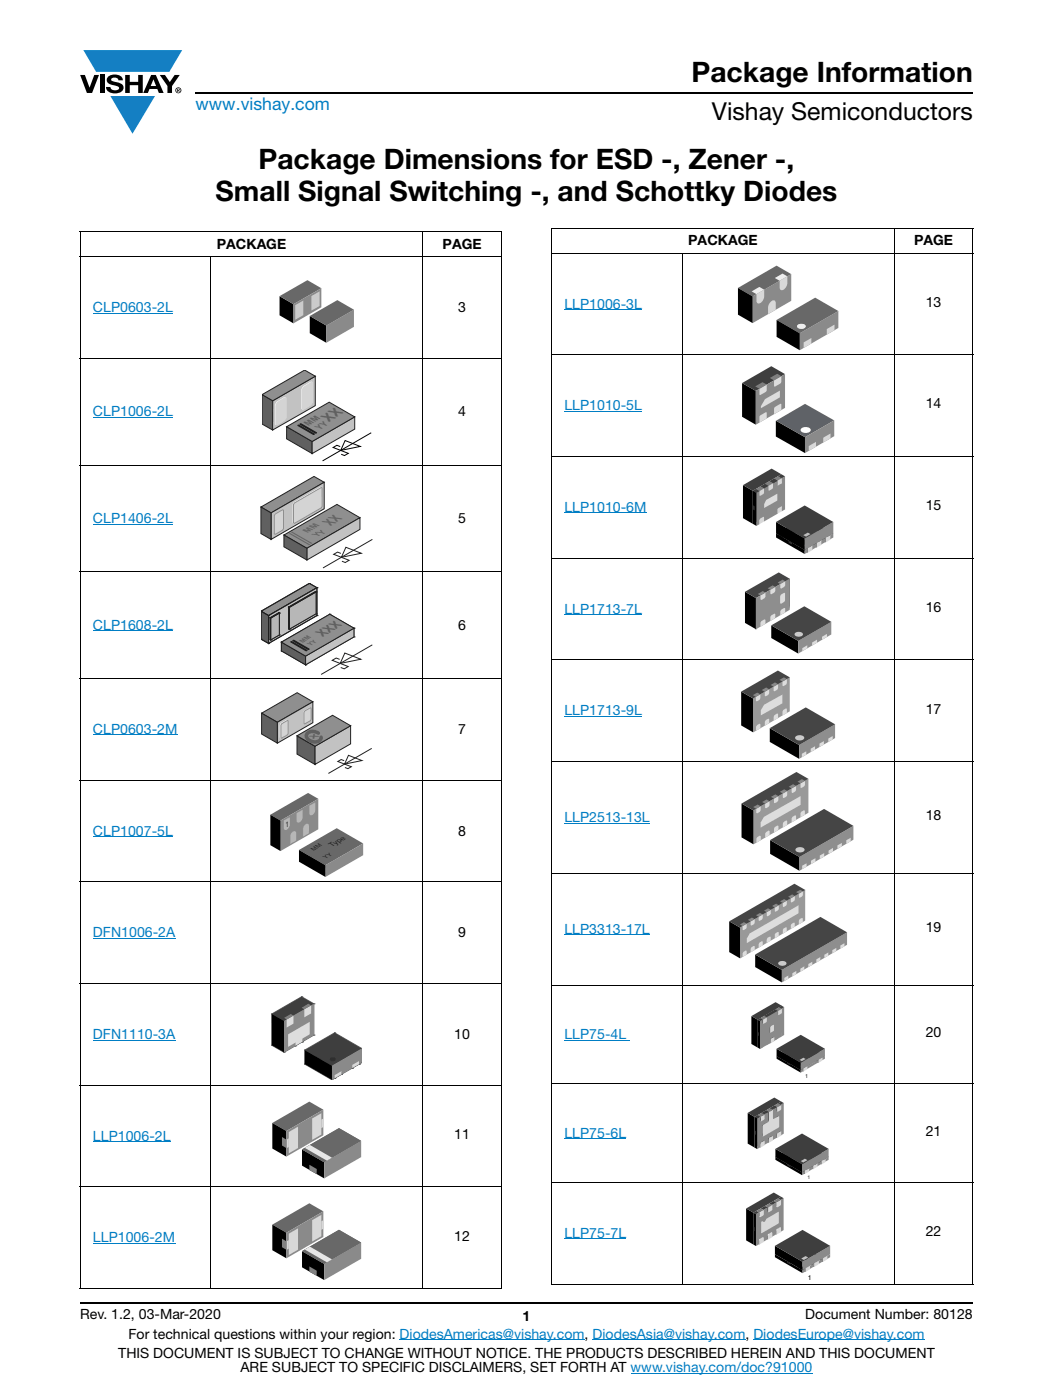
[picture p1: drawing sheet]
<svg xmlns="http://www.w3.org/2000/svg" width="210mm" height="279mm" viewBox="0 0 210 279" stroke-linecap="round" stroke-linejoin="round" font-family="sans-serif">
<defs><g id="words">
<g font-size="5.6">
<text x="137.9" y="16.4">Package Information</text>
<text x="51.6" y="33.7">Package Dimensions for ESD -, Zener -,</text>
<text x="43" y="40.1">Small Signal Switching -, and Schottky Diodes</text>
</g>
<text font-size="4.9" x="142" y="23.9">Vishay Semiconductors</text>
<text font-size="3.5" fill="#007ec4" x="39" y="22">www.vishay.com</text>
<text font-size="3" fill="#606060" x="65.6" y="84.2" transform="rotate(-30 65.6 84.2)">XX</text>
<text font-size="2.9" fill="#656565" x="66" y="104.9" transform="rotate(-29 66 104.9)">XX</text>
<g font-size="2.8">
<text x="43.2" y="49.6">PACKAGE</text>
<text x="88.3" y="49.6">PAGE</text>
<text x="137.2" y="48.9">PACKAGE</text>
<text x="182.3" y="48.9">PAGE</text>
<text x="91.4" y="62.3">3</text>
<text x="184.6" y="61.2">13</text>
<text x="91.4" y="83.1">4</text>
<text x="184.6" y="81.5">14</text>
<text x="184.6" y="101.8">15</text>
<text x="91.4" y="104.4">5</text>
<text x="91.4" y="125.7">6</text>
<text x="184.6" y="122.1">16</text>
<text x="184.6" y="142.4">17</text>
<text x="91.4" y="146.5">7</text>
<text x="91.4" y="166.8">8</text>
<text x="184.6" y="163.7">18</text>
<text x="184.6" y="186">19</text>
<text x="91.4" y="187">9</text>
<text x="90.6" y="207.3">10</text>
<text x="184.6" y="207">20</text>
<text x="90.6" y="227.3">11</text>
<text x="184.6" y="226.7">21</text>
<text x="90.6" y="247.6">12</text>
<text x="184.6" y="246.7">22</text>
<text x="16" y="263.3">Rev. 1.2, 03-Mar-2020</text>
<text x="104.2" y="263.6">1</text>
<text x="160.6" y="263.3">Document Number: 80128</text>
<text x="25.6" y="267.1">For technical questions within your region: DiodesAmericas@vishay.com, DiodesAsia@vishay.com, DiodesEurope@vishay.com</text>
<text x="23.6" y="271">THIS DOCUMENT IS SUBJECT TO CHANGE WITHOUT NOTICE. THE PRODUCTS DESCRIBED HEREIN AND THIS DOCUMENT</text>
<text x="48" y="273.8">ARE SUBJECT TO SPECIFIC DISCLAIMERS, SET FORTH AT www.vishay.com/doc?91000</text>
</g>
<g font-size="2.8" fill="#007ec4">
<text x="18.5" y="62.3">CLP0603-2L</text>
<text x="112.5" y="61.6">LLP1006-3L</text>
<text x="18.5" y="83.1">CLP1006-2L</text>
<text x="112.5" y="81.9">LLP1010-5L</text>
<text x="18.5" y="104.4">CLP1406-2L</text>
<text x="112.5" y="102.2">LLP1010-6M</text>
<text x="18.5" y="125.7">CLP1608-2L</text>
<text x="112.5" y="122.5">LLP1713-7L</text>
<text x="112.5" y="142.8">LLP1713-9L</text>
<text x="18.5" y="146.5">CLP0603-2M</text>
<text x="18.5" y="166.8">CLP1007-5L</text>
<text x="112.5" y="164">LLP2513-13L</text>
<text x="18.5" y="187">DFN1006-2A</text>
<text x="112.5" y="186.3">LLP3313-17L</text>
<text x="18.5" y="207.3">DFN1110-3A</text>
<text x="112.5" y="207.3">LLP75-4L</text>
<text x="18.5" y="227.6">LLP1006-2L</text>
<text x="112.5" y="227">LLP75-6L</text>
<text x="18.5" y="247.9">LLP1006-2M</text>
<text x="112.5" y="247">LLP75-7L</text>
</g>
<text font-size="2.6" fill="#606060" x="64.4" y="127.1" transform="rotate(-30 64.4 127.1)">XXX</text>
<g font-size="1.8" fill="#606060">
<text x="61.5" y="84.9" transform="rotate(-30 61.5 84.9)">MM</text>
<text x="63.7" y="85.9" transform="rotate(-30 63.7 85.9)">YY</text>
</g>
<g font-size="1.8" fill="#656565">
<text x="61.3" y="106.4" transform="rotate(-29 61.3 106.4)">MM</text>
<text x="63.3" y="107.2" transform="rotate(-29 63.3 107.2)">YY</text>
</g>
<text font-size="1.5" fill="#606060" x="62.4" y="147.5" transform="rotate(-24 62.4 147.5)">X</text>
<g font-size="1.5" fill="#202020">
<text x="56.9" y="165">1</text>
<text x="66.3" y="169" transform="rotate(-31 66.3 169)">Type</text>
</g>
<text font-size="1.4" fill="#040503" x="161.1" y="255.5">1</text>
<g font-size="1.3" fill="#606060">
<text x="60.4" y="128.3" transform="rotate(-30 60.4 128.3)">MM</text>
<text x="62" y="128.9" transform="rotate(-30 62 128.9)">YY</text>
</g>
<g font-size="1.2" fill="#202020">
<text x="62.6" y="169.8" transform="rotate(-31 62.6 169.8)">MM</text>
<text x="65" y="171.4" transform="rotate(-31 65 171.4)">YY</text>
</g>
<text font-size="1.1" fill="#201d1e" x="160.5" y="215.2">1</text>
<text font-size="1" fill="#201d1e" x="161" y="235.2">1</text>
</g></defs>
<g fill="#147fc3">
<path d="M16.6 10h19.7l-2.5 4.3h-1.2h-13.4z"/>
<path d="M22 19.2h8.9l-4.5 7.5z"/>
</g>
<g fill="#000">
<path d="M16 15h.9l1 2.5 .9-2.5h.9l-1.3 3.6h-1.1zM19.9 15h.9v3.6h-.9zM21.6 15.3a2.1 2.1 0 0 1 2.8 .3l.1 .4h-.9a.79 .79 0 0 0-.7-.5 .79 .79 0 0 0-.7 .4l.2 .3 1 .2a1.08 1.08 0 0 1 1.2 1 1.08 1.08 0 0 1-1.1 1.2 1.73 1.73 0 0 1-2.4-1.2h.9a.96 .96 0 0 0 .8 .6 .96 .96 0 0 0 1-.4 1.31 1.31 0 0 0-1.3-.6 1.03 1.03 0 0 1-1-.6 1.03 1.03 0 0 1 .1-1.1zM25 15h.9v1.3h1.7v-1.3h.9v3.6h-.9v-1.6h-1.7v1.6h-.9zM31.9 15h1l1 1.4 .9-1.4h1l-1.5 2.2v1.4h-.9v-1.4z"/>
<path d="M30.6 15.8l.5 1.4h-1zM30.1 15l-1.5 3.6h.9l.3-.8h1.6l.3 .8h.9l-1.5-3.6z"/>
<path d="M35.5 17.8h.2v.2h-.2zM35.3 17.7v.7h.2v-.3l.3 .3-.1-.3 .1-.2v-.2z"/>
<path d="M35.1 18a.46 .46 0 0 1 .9 0 .46 .46 0 0 1-.9 0zM35 18a.6 .6 0 0 0 1.2 0 .6 .6 0 0 0-1.2 0z"/>
</g>
<path d="M39 18.6h155M16 260h178" fill="none" stroke="#000" stroke-width=".36"/>
<g fill="none" stroke="#007ec4" stroke-width=".2">
<path d="M18.5 62.5h16M18.5 83.3h16M18.5 104.6h16M18.5 125.9h16M18.5 146.7h16.9M18.5 167h16M18.5 187.3h16.4M18.5 207.6h16.4M18.5 227.9h15.5M18.5 248.2h16.4M79.7 267.4h36.9M118.2 267.4h30.5"/>
<path d="M125.8 274h36.2M150.2 267.4h34.2"/>
</g>
<g fill="none" stroke="#000" stroke-width=".2">
<path d="M15.9 46.2h84.2M15.9 51.2h84.2M16 46.3v210.8M42 51.1v206.1M84.3 46.1v211.1M100 46.3v210.8M15.9 71.5h84.2M15.9 92.8h84.2M15.9 114.1h84.2M15.9 135.4h84.2M15.9 155.7h84.2M15.9 176h84.2"/>
<path d="M15.9 196.3h84.2M15.9 216.6h84.2M15.9 236.9h84.2M15.9 257.2h84.2"/>
</g>
<path d="M55.8 55.9h14.8v12.5h-14.8z" fill="#fff"/>
<path d="M61.8 63.1l3.3 1.9v3.4l-3.3-1.9z" fill="#000"/>
<path d="M65.1 65l5.5-3.2v3.4l-5.5 3.2z" fill="#8a8a8a"/>
<path d="M61.8 63.1l5.5-3.2 3.3 1.9-5.5 3.2z" fill="#686868"/>
<path d="M55.7 59.1l2.8 1.6v3.8l-2.8-1.6z" fill="#000"/>
<path d="M55.7 59.1l5.6-3.2 2.8 1.6-5.6 3.2z" fill="#686868"/>
<path d="M58.5 60.7l5.6-3.2v3.8l-5.6 3.2z" fill="#8a8a8a"/>
<g fill="#ccc">
<path d="M58.9 60.9l1.6-.9v2.9l-1.6 .9z"/>
<path d="M62.1 59.1l1.6-1v3l-1.6 .9z"/>
</g>
<path d="M52.3 73.9h21.8v18.2h-21.8z" fill="#fff"/>
<path d="M57.2 85.2l5 2.9v2.4l-5.1-2.9z" fill="#606060"/>
<path d="M57.2 85.2l5 2.9v2.4l-5.1-2.9z" fill="none" stroke="#212121" stroke-width=".2"/>
<path d="M62.2 88.1l8.5-4.9v2.4l-8.5 4.9z" fill="#c2c2c2"/>
<path d="M62.2 88.1l8.5-4.9v2.4l-8.5 4.9z" fill="none" stroke="#212121" stroke-width=".2"/>
<path d="M57.2 85.2l8.4-4.9 5.1 2.9-8.5 4.9z" fill="#8f8f8f"/>
<path d="M57.2 85.2l8.4-4.9 5.1 2.9-8.5 4.9z" fill="none" stroke="#212121" stroke-width=".2"/>
<path d="M59.8 84.6h.3l3 1.8h-.3z" fill="#606060"/>
<path d="M59.8 84.6h.3l3 1.8h-.3z" fill="none" stroke="#212121" stroke-width=".2"/>
<path d="M59.4 84.9h.3l3 1.7-.3 .1z" fill="#606060"/>
<path d="M59.4 84.9h.3l3 1.7-.3 .1z" fill="none" stroke="#212121" stroke-width=".2"/>
<path d="M67.7 89.1l-.5-.2-.8 .4 3.1 1.2-.8 .4-.6-.2M68.8 87.9l3 1.2-3.9 .8zM73.9 86.4l-9.5 5.5" fill="none" stroke="#000" stroke-width=".2"/>
<path d="M52.3 78.8l2.1 1.2v5.8l-2.1-1.2z" fill="#606060"/>
<path d="M52.3 78.8l2.1 1.2v5.8l-2.1-1.2z" fill="none" stroke="#212121" stroke-width=".2"/>
<path d="M54.4 80l8.5-4.9v5.9l-8.5 4.8z" fill="#c2c2c2"/>
<path d="M54.4 80l8.5-4.9v5.9l-8.5 4.8z" fill="none" stroke="#212121" stroke-width=".2"/>
<path d="M52.3 78.8l8.5-4.9 2.1 1.2-8.5 4.9z" fill="#8f8f8f"/>
<path d="M52.3 78.8l8.5-4.9 2.1 1.2-8.5 4.9z" fill="none" stroke="#212121" stroke-width=".2"/>
<path d="M55.1 80.2l1.5-.9h.4v4.1l-.4 .6-1.5 .8-.3-.3v-3.6z" fill="#fff"/>
<path d="M55.2 80.3l1.5-1h.4v4.1l-.4 .6-1.5 .8-.3-.3v-3.6z" fill="#d4d4d4"/>
<path d="M60.4 77.2l1.4-1h.5v4.1l-.5 .6-1.5 .8-.2-.3v-3.6z" fill="#fff"/>
<path d="M60.5 77.2l1.4-.9h.5v4l-.5 .6-1.5 .9-.2-.3v-3.6z" fill="#d4d4d4"/>
<path d="M52 95.1h22.3v18.3h-22.3z" fill="#fff"/>
<path d="M56.6 106.8l10.6-6.1 4.6 2.6-10.6 6.1z" fill="#8f8f8f"/>
<path d="M56.6 106.8l10.6-6.1 4.6 2.6-10.6 6.1z" fill="none" stroke="#212121" stroke-width=".2"/>
<path d="M61.2 109.4l10.6-6.1v2.4l-10.6 6.1z" fill="#c2c2c2"/>
<path d="M61.2 109.4l10.6-6.1v2.4l-10.6 6.1z" fill="none" stroke="#212121" stroke-width=".2"/>
<path d="M56.6 106.8l4.6 2.6v2.4l-4.6-2.7z" fill="#606060"/>
<path d="M56.6 106.8l4.6 2.6v2.4l-4.6-2.7z" fill="none" stroke="#212121" stroke-width=".2"/>
<g fill="#656565">
<path d="M57.6 106.5l.2-.1 4.1 2.3-.3 .1z"/>
<path d="M58 106.2l.2-.1 4.1 2.3-.2 .1z"/>
</g>
<path d="M67.9 110.4l-.6-.2-.8 .4 3.1 1.2-.8 .5-.5-.3M69 109.2l3 1.2-3.9 .8zM74.2 107.7l-9.7 5.6" fill="none" stroke="#212121" stroke-width=".2"/>
<path d="M52 101.2l10.6-6.1 2 1.1-10.5 6.2z" fill="#8f8f8f"/>
<path d="M52 101.2l10.6-6.1 2 1.1-10.5 6.2z" fill="none" stroke="#212121" stroke-width=".2"/>
<path d="M54.1 102.4l10.5-6.2v5.3l-10.5 6.2z" fill="#c2c2c2"/>
<path d="M54.1 102.4l10.5-6.2v5.3l-10.5 6.2z" fill="none" stroke="#212121" stroke-width=".2"/>
<path d="M52 101.2l2.1 1.2v5.3l-2.1-1.2z" fill="#606060"/>
<path d="M52 101.2l2.1 1.2v5.3l-2.1-1.2z" fill="none" stroke="#212121" stroke-width=".2"/>
<path d="M58.6 100.4l5.3-3.1h.2l.1 3.6-.2 .3-5.4 3.2-.1-.2v-3.5z" fill="#fff"/>
<path d="M58.6 100.4l5.3-3.1h.2l.1 3.6-.2 .3-5.4 3.2-.1-.2v-3.5z" fill="none" stroke="#fff" stroke-width=".2"/>
<path d="M54.8 102.6l1.4-.9h.2v3.8l-.2 .3-1.4 .8-.2-.2v-3.4z" fill="#fff"/>
<path d="M58.7 100.4l5.3-3.1 .2 .1v3.6l-.1 .3-5.4 3.1-.2-.1v-3.5z" fill="#d4d4d4"/>
<path d="M58.7 100.4l5.3-3.1 .2 .1v3.6l-.1 .3-5.4 3.1-.2-.1v-3.5z" fill="none" stroke="#8f8f8f" stroke-width=".2"/>
<path d="M54.8 102.7l1.5-.9h.2v3.8l-.2 .3-1.5 .7-.1-.1v-3.5z" fill="#d4d4d4"/>
<path d="M54.8 102.7l1.5-.9h.2v3.8l-.2 .3-1.5 .7-.1-.1v-3.5z" fill="none" stroke="#8f8f8f" stroke-width=".2"/>
<path d="M52 116.4h22.3v18.3h-22.3z" fill="#fff"/>
<path d="M52.1 122l9.6-5.6 1.5 .9-9.6 5.6z" fill="#8f8f8f"/>
<path d="M52.1 122l9.6-5.6 1.5 .9-9.6 5.6z" fill="none" stroke="#212121" stroke-width=".2"/>
<path d="M52.1 122l1.5 .9v5.5l-1.5-.8z" fill="#606060"/>
<path d="M52.1 122l1.5 .9v5.5l-1.5-.8z" fill="none" stroke="#212121" stroke-width=".2"/>
<path d="M53.6 122.9l9.6-5.6v5.5l-9.6 5.6z" fill="#c2c2c2"/>
<g fill="none" stroke="#212121" stroke-width=".2">
<path d="M61.7 116.4l1.5 .9M61.7 116.4l-9.6 5.6 1.5 .9M61.7 116.4h.1M62.9 118.1l-5.3 3 .1 .1M62.9 118.1h.1M63 118.1v4.4M63 118.1l-5.3 3.1M63 118.1h.1M63.2 117.3v5.6M63.2 117.3h.1M63.2 117.3l-9.6 5.6M52.1 122v5.6l1.5 .8"/>
<path d="M52.1 122h.1M52.1 127.6h.1M53.6 122.9v5.5l9.6-5.5M53.6 122.9l9.6-5.6v5.5l-9.6 5.6zM53.6 122.9h.1M53.6 128.4h.1M53.9 123.3v4.3l.1 .1M53.9 123.3h.1M53.9 127.6h.1M54 123.4v4.3l1.7-1M54 123.4h.1M54 127.7h.1"/>
<path d="M55.6 122.3l-1.7 1 .1 .1M55.6 122.3l.1 .1M55.6 122.3h.1M55.7 122.4v4.3M55.7 122.4l-1.7 1M55.7 126.7h.1M55.7 122.4h.1M56.1 129.9l4.8 2.8v-1.8M56.1 128.2v1.7M56.1 128.2l4.8 2.7M56.1 129.9h.1M56.1 128.2h.1"/>
<path d="M57.6 121.1v4.4l.1 .1M57.6 121.1h.1M57.6 125.5h.1M57.7 121.2v4.4l5.3-3.1M57.7 121.2h.1M57.7 125.6h.1M58 128.1l.2-.1 3 1.9h-.2zM58 128.2l3.1 1.7M58 128.1h.1M58 128.2h.1M58.1 128l.1 .1h-.2M58.2 128h-.2v.2"/>
<path d="M58.2 128l3 1.8M58.2 128l-.2 .2M58.2 128h.1M58.4 127.8h.2l3 1.8h-.2zM58.4 127.8v.2M58.4 127.9l3.1 1.8M58.4 127.9h.1M58.4 127.9l.1 .1M58.4 127.8l.2 .1h-.2M58.6 127.8l-.2 .1M58.6 127.8l3 1.7M58.6 127.8h.1"/>
<path d="M60.9 132.7h.1M60.9 130.9h.1M61 129.9h.1M61 129.9h.2zM61 129.9l.1 .1M61.1 129.9v.1M61.1 129.9h.1l-.1 .1M61.2 129.8l-.2 .1M61.2 129.8h.1M61.2 129.8l-.1 .2M61.4 129.6h.1M61.5 129.7h.1z"/>
<path d="M61.5 129.7h.1M61.6 129.6l-.1 .1M61.6 129.5l-.2 .1M61.6 129.5h.1M61.7 129.6l-.2 .1M63 122.5h.1M63.2 122.9h.1M65.8 122.6l4.8 2.8-9.7 5.5M65.8 122.6l-9.7 5.6M65.8 122.6h.1M70.6 125.4v1.7l-9.7 5.6M70.6 127.1h.1"/>
<path d="M70.6 125.4h.1"/>
</g>
<path d="M54 123.4l1.7-1v4.3l-1.7 1z" fill="#b8b8b8"/>
<path d="M54 123.4l1.7-1v4.3l-1.7 1z" fill="none" stroke="#212121" stroke-width=".2"/>
<path d="M57.7 121.2l5.3-3.1v4.4l-5.3 3.1z" fill="#b8b8b8"/>
<path d="M57.7 121.2l5.3-3.1v4.4l-5.3 3.1z" fill="none" stroke="#212121" stroke-width=".2"/>
<path d="M56.1 128.2l4.8 2.7v1.8l-4.8-2.8z" fill="#606060"/>
<path d="M56.1 128.2l4.8 2.7v1.8l-4.8-2.8z" fill="none" stroke="#212121" stroke-width=".2"/>
<path d="M60.9 130.9l9.7-5.5v1.7l-9.7 5.6z" fill="#c2c2c2"/>
<path d="M60.9 130.9l9.7-5.5v1.7l-9.7 5.6z" fill="none" stroke="#212121" stroke-width=".2"/>
<path d="M56.1 128.2l9.7-5.6 4.8 2.8-9.7 5.5z" fill="#8f8f8f"/>
<path d="M56.1 128.2l9.7-5.6 4.8 2.8-9.7 5.5z" fill="none" stroke="#212121" stroke-width=".2"/>
<path d="M58.4 127.8h.3l2.9 1.8h-.2z" fill="#606060"/>
<path d="M58.4 127.8h.3l2.9 1.8h-.2z" fill="none" stroke="#212121" stroke-width=".2"/>
<path d="M58 128.1h.2l3 1.7h-.2z" fill="#606060"/>
<path d="M53.9 123.3l.1 .1v4.3l-.1-.1zM57.6 121.1l.1 .1v4.4l-.1-.1zM58 128.1h.2l3 1.7h-.2z" fill="none" stroke="#212121" stroke-width=".2"/>
<path d="M53.9 123.3v4.4M57.6 121.1v4.5" fill="none" stroke="#5b5b5b" stroke-width=".2"/>
<path d="M53.9 123.3l1.7-1 .1 .1-1.7 1z" fill="#8a8a8a"/>
<path d="M53.9 123.3l1.7-1 .1 .1-1.7 1z" fill="none" stroke="#212121" stroke-width=".2"/>
<path d="M57.6 121.1l5.3-3h.1l-5.3 3.1z" fill="#8a8a8a"/>
<path d="M57.6 121.1l5.3-3h.1l-5.3 3.1zM67.6 131.6l-.6-.3-.8 .5 3.2 1.2-.8 .5-.6-.3M68.8 130.3l3.1 1.3-4.1 .8zM74.2 128.7l-10.1 5.9" fill="none" stroke="#212121" stroke-width=".2"/>
<path d="M52.2 138.2h22v16.2h-22z" fill="#fff"/>
<path d="M61.6 139.9h.1M61.7 140h.1M68.5 151.8l-.5-.2-.6 .4 2.7 1-.7 .4-.5-.2M69.5 150.7l2.7 1.1-3.5 .7zM74 149.4l-8.4 4.9" fill="none" stroke="#212121" stroke-width=".2"/>
<path d="M52.2 142.3l7.1-4.1 3.1 1.9-7.1 4z" fill="#8f8f8f"/>
<path d="M52.2 142.3l7.1-4.1 3.1 1.9-7.1 4z" fill="none" stroke="#212121" stroke-width=".2"/>
<path d="M55.3 144.2l7.1-4.1v4.1l-7.1 4.1z" fill="#c2c2c2"/>
<path d="M55.3 144.2l7.1-4.1v4.1l-7.1 4.1z" fill="none" stroke="#212121" stroke-width=".2"/>
<path d="M52.2 142.3l3.1 1.8v4.2l-3.1-1.8z" fill="#606060"/>
<path d="M52.2 142.3l3.1 1.8v4.2l-3.1-1.8z" fill="none" stroke="#212121" stroke-width=".2"/>
<path d="M56 144.5l1.3-.7v2.6l-.2 .3-1.1 .6-.1-2.5z" fill="#fff"/>
<path d="M56 144.5l1.3-.7v2.6l-.2 .3-1.1 .6-.1-2.5z" fill="none" stroke="#fff" stroke-width=".2"/>
<path d="M56.1 144.5l1.3-.7v2.7l-.2 .2-1.1 .6-.1-2.5z" fill="#d4d4d4"/>
<path d="M56.1 144.5l1.3-.7v2.7l-.2 .2-1.1 .6-.1-2.5z" fill="none" stroke="#8f8f8f" stroke-width=".2"/>
<path d="M59.2 146.9l3.6 2.1v3.6l-3.6-2.1z" fill="#606060"/>
<path d="M59.2 146.9l3.6 2.1v3.6l-3.6-2.1z" fill="none" stroke="#212121" stroke-width=".2"/>
<path d="M62.8 148.9l7.1-4.1v3.7l-7.1 4z" fill="#c2c2c2"/>
<path d="M62.8 148.9l7.1-4.1v3.7l-7.1 4z" fill="none" stroke="#212121" stroke-width=".2"/>
<path d="M59.2 146.8l7.1-4 3.6 2-7.1 4.1z" fill="#8f8f8f"/>
<path d="M59.2 146.8l7.1-4 3.6 2-7.1 4.1z" fill="none" stroke="#212121" stroke-width=".2"/>
<path d="M60.6 141.9l1.3-.7v2.4l-.2 .2-1.1 .6-.1-2.2z" fill="#fff"/>
<path d="M60.7 142l1.3-.7v2.3l-.2 .3-1.1 .6-.1-2.2z" fill="#d4d4d4"/>
<path d="M60.7 142l1.3-.7v2.3l-.2 .3-1.1 .6-.1-2.2z" fill="none" stroke="#8f8f8f" stroke-width=".2"/>
<path d="M63.5 146.3a1.72 1.72 0 0 0-2.4 .3 1.47 1.47 0 0 0 2 1.4 .93 .93 0 0 0 .9-.9" fill="none" stroke="#606060" stroke-width=".71"/>
<path d="M53.9 158.2h18.5v16.8h-18.5z" fill="#fff"/>
<g fill="#d8d8d8">
<path d="M69 170.8l1.3 .8z"/>
<path d="M69 170.8l1.3 .7z"/>
<path d="M70.3 171.6l1.2-.7z"/>
<path d="M70.3 171.5l1.2-.6z"/>
<path d="M70.2 170.2l1.3 .7z"/>
<path d="M70.2 170.1l1.3 .8z"/>
<path d="M66.5 172.3l1.3 .7z"/>
<path d="M67.8 173l1.1-.6z"/>
<path d="M67.8 173l1.1-.7z"/>
<path d="M67.7 171.7l1.2 .7z"/>
<path d="M67.7 171.6l1.2 .7z"/>
<path d="M64 173.8l1.2 .7z"/>
<path d="M64 173.7l1.2 .8z"/>
<path d="M65.2 174.5l1.2-.6z"/>
<path d="M65.2 174.5l1.2-.7z"/>
<path d="M65.1 173.1l1.3 .8z"/>
<path d="M65.1 173.1l1.3 .7z"/>
<path d="M64.4 169.6l1.3 .8z"/>
<path d="M64.4 169.6l1.3 .7z"/>
<path d="M64.4 169.6l1.1-.6z"/>
<path d="M64.4 169.6l1.1-.7z"/>
<path d="M65.5 169l1.3 .7z"/>
<path d="M65.5 168.9l1.3 .7z"/>
<path d="M61.9 171.1l1.2 .7z"/>
<path d="M61.9 171l1.2 .8z"/>
<path d="M61.9 171.1l1.1-.7z"/>
<path d="M61.9 171l1.1-.6z"/>
<path d="M63 170.4l1.3 .8z"/>
<path d="M63 170.4l1.3 .7z"/>
</g>
<path d="M59.6 169.6l7.5-4.3 5.3 3-7.5 4.4z" fill="#686868"/>
<path d="M64.9 172.7l7.5-4.4v2.4l-7.5 4.3z" fill="#8a8a8a"/>
<path d="M59.6 169.6l5.3 3.1v2.3l-5.3-3z" fill="#000"/>
<path d="M53.9 162.6l7.5-4.4 2.1 1.2-7.6 4.4z" fill="#686868"/>
<path d="M55.9 163.8l7.6-4.4v6.1l-7.6 4.3z" fill="#8a8a8a"/>
<path d="M53.9 162.6l2 1.2v6l-2-1.1z" fill="#000"/>
<g fill="#b9b9b9">
<path d="M56.6 163.8l1.2-.7v1.5a.91 .91 0 0 1-1 1l-.2-.4z"/>
<path d="M56.6 163.7v1.5l.2 .4-.2-.4z"/>
<path d="M56.6 163.7l1.2-.6z"/>
<path d="M59.2 162.3l1.1-.6v1.5a.91 .91 0 0 1-1 .9l-.1-.3z"/>
<path d="M59.1 162.3l.1 1.5 .1 .3-.2-.3z"/>
<path d="M59.1 162.3l1.2-.6z"/>
<path d="M61.7 160.8l1.2-.6v1.5a.91 .91 0 0 1-1 1l-.2-.4z"/>
<path d="M61.7 160.8v1.5l.2 .4-.2-.4z"/>
<path d="M61.7 160.8l1.2-.6z"/>
<path d="M58.3 166.1l.6-.2 .1 .2 .1 1.6-1.2 .7v-1.5z"/>
<path d="M58.3 166l.6-.1a1.02 1.02 0 0 0-1 1v1.5v-1.5z"/>
<path d="M60.9 164.6l.5-.2 .2 .2v1.7l-1.1 .6v-1.5z"/>
<path d="M60.9 164.5l.5-.1a1.02 1.02 0 0 0-.9 1.1v1.4l-.1-1.5z"/>
</g>
<g fill="#fff">
<path d="M54.5 180h17v13.9h-17z"/>
<path d="M54.2 198.9h17.9v16.6h-17.9z"/>
</g>
<g fill="none" stroke="#19232f" stroke-width=".2">
<path d="M56.6 203.1l1.4-.7 .5 .3-1.3 .8zM56.6 204.8h.1M56.6 203.1h.1M56.6 203.1v1.7M56.9 206.1l.5 .3v2.5l-.5-.3zM56.9 206.1h.1M56.9 208.6h.1M57.2 203.5h.1M57.2 205.1h.1M57.2 203.5v1.6M57.4 206.4h.1M57.4 208.9h.1"/>
<path d="M57.4 206.4l4.4-2.5v2.5l-1.5 .9v.6l-1.4 .8v-.6l-1.5 .8M58 204l-1.4 .8 .6 .3 1.3-.8M58 202.4v1.6l.5 .3v-1.6M58 204h.1M58.4 208.4h.1M58.4 207.7h.1M58.4 207.7l-1.5 .9M58.5 202.7h.1M58.5 204.3h.1M58.9 208.1l-.5-.4v.7l.5 .3M58.9 208.7h.1M58.9 208.1h.1"/>
<path d="M59.7 207h.1M59.7 207.6h.1M59.7 207.6l-1.3 .8M60.2 201.1l1.3-.8 .5 .3-1.3 .8zM60.2 202.7h.1M60.2 201.1h.1M60.2 201.1v1.6M60.3 207.3l-.6-.3v.6l.6 .3M60.3 207.3h.1M60.3 207.9h.1M60.7 201.4h.1M60.7 203h.1"/>
<path d="M61.2 203.6h.1M61.2 206.1h.1M61.2 206.1l-1.5 .9M61.2 203.6l-4.3 2.5M61.5 200.3h.1M61.5 202h.1M61.5 200.3v1.7M61.8 203.9l-.6-.3v2.5l.6 .3M61.8 203.9h.1M61.8 206.4h.1M62 200.6h.1M62 202.3h.1"/>
<path d="M62 202.3l-.5-.3-1.3 .7 .5 .3M62 200.6v1.7l-1.3 .7v-1.6M62.1 211.6l2.2 1.2v.7l-2.2-1.3zM62.1 211.6h.1M62.1 212.2h.1M62.1 212.2l1.5-.8-.5-.4 1.3-.7 .6 .3 1.5-.9 2.1 1.3-4.3 2.5M63.1 211v-.6l.5 .3v.7M63.1 210.4h.1M63.1 211h.1M63.6 210.7h.1M63.6 211.4h.1M63.6 210.7l-1.5 .9"/>
<path d="M64.3 212.8h.1M64.3 213.5h.1M64.4 210.3v-.7l.6 .4v.6M64.4 209.6h.1M64.4 210.3h.1M64.4 209.6l-1.3 .8M65 210h.1M65 210.6h.1M65.3 213.7h.1M65.3 214.4h.1M65.3 214.4l1.4 .8M65.3 213.7l1.4 .9"/>
<path d="M66.5 209.7v-.6l2.1 1.2v.7M66.5 209.1h.1M66.5 209.7h.1M66.5 209.1l-1.5 .9M66.7 213l-1.4 .7v.7l1.4-.8M66.7 213h.1M66.7 213.6h.1M66.7 214.6l1.4-.8v.6l-1.4 .8zM66.7 214.6h.1M66.7 215.2h.1M68.1 213.8l-1.4-.8v.6l1.4 .8M68.1 214.4h.1"/>
<path d="M68.6 210.3l-4.3 2.5M68.6 210.3h.1M68.6 211h.1M68.8 211.7l1.4 .8M68.8 211.7h.1M68.8 212.3h.1M70.2 211.6v-.7l-1.4 .8v.6M70.2 210.9l1.4 .8M70.2 210.9h.1M70.2 211.6h.1M70.2 212.5l1.4-.8v.7l-1.4 .8zM70.2 212.5h.1"/>
<path d="M70.2 213.2h.1M71.6 211.7h.1M71.6 212.4h.1M71.6 212.4l-1.4-.8-1.4 .7 1.4 .9"/>
</g>
<g fill="none" stroke="#626467" stroke-width=".2">
<path d="M60.2 198.9h.1M60.2 198.9v6.3l2.4 1.4v-6.3M54.2 202.4l6-3.5 2.4 1.4-.6 .3-.5-.3-1.3 .8 .5 .3-2.2 1.3-.5-.3-1.4 .7 .6 .4-.6 .3zM54.2 208.6h.1M54.2 202.4h.1M54.2 202.4v6.2M56.6 203.1h.1M56.6 204.8h.1M56.6 210h.1M56.6 203.8h.1M56.6 203.1v6.9M56.9 206.1h.1"/>
<path d="M56.9 208.6h.1M57.2 205.1h.1M57.2 203.5h.1M57.2 203.5v1.6M57.4 206.4l-.5-.3v2.5l.5 .3M57.4 206.4h.1M57.4 208.9h.1M58 204l-1.4 .8 .6 .3M58 202.4v1.6l.5 .3M58 202.4h.1M58 204h.1M58.4 208.4h.1"/>
<path d="M58.4 207.7h.1M58.4 207.7l-1.5 .9M58.5 202.7h.1M58.5 204.3h.1M58.5 202.7v1.6l-1.3 .8M58.9 208.7h.1M58.9 208.1h.1M58.9 208.1l-.5-.4v.7M59.7 207.6h.1M59.7 207h.1M59.7 207v.6M60.2 205.2h.1"/>
<path d="M60.2 201.1h.1M60.2 202.7h.1M60.2 201.1v1.6M60.2 205.2l-6 3.4 2.4 1.4 2.3-1.3-.5-.3 1.3-.8 .6 .3M60.3 207.3h.1M60.3 207.9h.1M60.3 207.9v-.6l1.5-.9v-2.5l-4.4 2.5v2.5l1.5-.8v.6M60.7 203h.1M60.7 201.4h.1M60.8 209.6h.1M60.8 212.4h.1M60.8 212.4l5.4 3.1"/>
<path d="M60.8 209.6l5.4 3.1M61.2 206.1l-1.5 .9 .6 .3M61.2 203.6v2.5l.6 .3M61.2 203.6h.1M61.2 206.1h.1M61.5 202l-1.3 .7 .5 .3M61.5 200.3v1.7l.5 .3M61.5 200.3h.1M61.5 202h.1M61.8 203.9l-.6-.3-4.3 2.5M61.8 203.9h.1M61.8 206.4h.1"/>
<path d="M62 200.6h.1M62 202.3h.1M62 200.6v1.7l-1.3 .7v-1.6M62.1 212.2v-.6l2.2 1.2v.7M62.1 211.6h.1M62.1 212.2h.1M62.6 206.6h.1M62.6 200.3h.1M62.6 206.6l-2.3 1.3M63.1 210.4l.5 .3v.7M63.1 210.4h.1M63.1 211h.1"/>
<path d="M63.6 210.7h.1M63.6 211.4h.1M63.6 210.7l-1.5 .9M64.3 212.8h.1M64.3 213.5h.1M64.4 210.3l.6 .3 1.5-.9 2.1 1.3-4.3 2.5-2.2-1.3 1.5-.8-.5-.4M64.4 209.6h.1M64.4 210.3h.1M64.4 209.6l.6 .4M65 210h.1M65 210.6h.1M65.3 214.4l1.4-.8 1.4 .8"/>
<path d="M65.3 214.4l1.4 .8M65.3 213.7h.1M65.3 214.4h.1M65.3 213.7l1.4 .9M66.2 215.5h.1M66.2 212.7h.1M66.2 212.7l5.9-3.5v2.9l-.5 .3v-.7l-1.4 .8v.7l-2.1 1.2v-.6l-1.4 .8v.6l-.5 .3zM66.5 209.1l-1.5 .9v.6M66.5 209.1h.1M66.5 209.7h.1M66.5 209.7v-.6l2.1 1.2M66.7 213h.1"/>
<path d="M66.7 213.6h.1M66.7 213.6v-.6l1.4 .8M66.7 213l-1.4 .7v.7M66.7 208.9h.1M66.7 206.1h.1M66.7 214.6h.1M66.7 215.2h.1M66.7 208.9l-2.3 1.4M66.7 206.1l-5.9 3.5v2.8l2.3-1.4v-.6l1.3-.8v.7M68.1 213.8h.1M68.1 214.4h.1M68.6 211v-.7l-4.3 2.5"/>
<path d="M68.6 210.3h.1M68.6 211h.1M68.8 211.7h.1M68.8 212.3h.1M68.8 211.7l1.4 .8M70.2 210.9h.1M70.2 211.6h.1M70.2 211.6v-.7l1.4 .8M70.2 210.9l-1.4 .8v.6M70.2 212.5h.1M70.2 213.2h.1M71.6 211.7h.1"/>
<path d="M71.6 212.4h.1M71.6 212.4l-1.4-.8-1.4 .7 1.4 .9M72.1 209.2l-5.4-3.1v2.8l5.4 3.2"/>
</g>
<path d="M54.2 202.4l6-3.5 2.4 1.4-6 3.5z" fill="#3e3e3e"/>
<path d="M54.2 202.4l2.4 1.4v6.2l-2.4-1.4z" fill="#000"/>
<path d="M56.6 203.8l6-3.5v6.3l-6 3.4z" fill="#8a8a8a"/>
<g fill="#ddd">
<path d="M60.7 201.4l1.4-.7-.1 1.5-1.3 .8z"/>
<path d="M57.2 203.5l1.3-.8v1.6l-1.3 .8z"/>
<path d="M57.4 206.4l4.4-2.5v2.5l-4.4 2.5z"/>
</g>
<g fill="#7f7f7f">
<path d="M56.7 203.1l1.3-.7 .5 .3-1.3 .8z"/>
<path d="M60.2 201.1l1.3-.8 .5 .3-1.3 .8z"/>
</g>
<path d="M58.9 207.1l1.4-.8v1.6l-1.4 .8z" fill="#ddd"/>
<path d="M60.8 209.6l5.9-3.5 5.4 3.2-5.9 3.4z" fill="#3e3e3e"/>
<path d="M66.2 212.7l5.9-3.4v2.8l-5.9 3.4z" fill="#8a8a8a"/>
<path d="M60.8 209.6l5.4 3.1v2.8l-5.4-3.1z" fill="#000"/>
<g fill="#d8d8d8">
<path d="M70.2 212.5l1.4-.7v.6l-1.3 .8z"/>
<path d="M66.7 214.6l1.4-.8v.6l-1.4 .8z"/>
</g>
<path d="M65.9 211.2a.65 .65 0 0 1 1.1 .3 .65 .65 0 0 1-.7 .3 .65 .65 0 0 1-.6-.4z" fill="#2d3033"/>
<path d="M54.3 219.8h17.7v15.4h-17.7z" fill="#fff"/>
<path d="M54.3 224.1l7.4-4.3 2.8 1.7-7.4 4.2z" fill="#686868"/>
<path d="M54.3 224.1l2.8 1.6v5.1l-2.8-1.6z" fill="#000"/>
<path d="M57.1 225.7l7.4-4.2v5.1l-7.4 4.2z" fill="#8a8a8a"/>
<g fill="#d8d8d8">
<path d="M57.6 225.9l1.8-1v4.2l-1.8 1.1z"/>
<path d="M57.1 227.5l.5-.3v1.7l-.5 .3z"/>
<path d="M62.2 223.2l1.9-1v4.2l-1.9 1.1z"/>
<path d="M64.1 223.4l.4-.2v1.7l-.4 .3z"/>
</g>
<path d="M56.2 226.9l.9 .6v1.7l-.9-.6z" fill="#808080"/>
<path d="M60.2 229.4l4.5 2.5v3.3l-4.5-2.6z" fill="#000"/>
<path d="M61.7 232.4l1.5 .9-.1 1-1.4-.8z" fill="#808080"/>
<path d="M64.6 231.9l7.4-4.2v3.2l-7.4 4.3z" fill="#8a8a8a"/>
<path d="M60.2 229.4l7.4-4.3 4.4 2.6-7.4 4.2z" fill="#686868"/>
<path d="M64.1 230.4a.62 .62 0 0 1 .9-.1 .62 .62 0 0 1 .1 .8 .62 .62 0 0 1-.8 .2 .62 .62 0 0 1-.2-.9z" fill="#eee"/>
<path d="M60.2 229.4l7.4-4.3 4.4 2.6-7.4 4.2z" fill="#686868"/>
<path d="M60.8 229.1l1-.6 4.4 2.5-1 .6z" fill="#e7e7e7"/>
<path d="M54.3 240.1h17.7v15.4h-17.7z" fill="#fff"/>
<path d="M54.3 244.4l7.4-4.3 2.8 1.7-7.4 4.2z" fill="#686868"/>
<path d="M54.3 244.4l2.8 1.6v5.1l-2.8-1.6z" fill="#000"/>
<path d="M57.1 246l7.4-4.2v5.1l-7.4 4.2z" fill="#8a8a8a"/>
<g fill="#d8d8d8">
<path d="M57.6 246.2l1.8-1v4.2l-1.8 1.1z"/>
<path d="M57.1 247.7l.5-.2v1.7l-.5 .3z"/>
<path d="M62.2 243.5l1.9-1v4.2l-1.9 1.1z"/>
<path d="M64.1 243.7l.4-.2v1.7l-.4 .2z"/>
</g>
<path d="M56.2 247.2l.9 .5v1.7l-.9-.5z" fill="#808080"/>
<path d="M60.2 249.7l4.5 2.5v3.3l-4.5-2.6z" fill="#000"/>
<path d="M61.7 252.7l1.5 .9-.1 1-1.4-.8z" fill="#808080"/>
<path d="M64.6 252.2l7.4-4.2v3.2l-7.4 4.3z" fill="#8a8a8a"/>
<path d="M60.2 249.7l7.4-4.3 4.4 2.6-7.4 4.2z" fill="#686868"/>
<path d="M64.1 250.7a.62 .62 0 0 1 .9-.1 .62 .62 0 0 1 .1 .8 .62 .62 0 0 1-.8 .2 .62 .62 0 0 1-.2-.9z" fill="#eee"/>
<path d="M60.2 249.7l7.4-4.3 4.4 2.6-7.4 4.2z" fill="#686868"/>
<path d="M60.8 249.4l1-.6 4.4 2.5-1 .6z" fill="#e7e7e7"/>
<path d="M112.5 61.8h15.5M112.5 82.1h15.5M112.5 102.4h16.4M112.5 122.7h15.5M112.5 143h15.5M112.5 164.3h17.1M112.5 186.6h17.1M112.5 207.6h13.2M112.5 227.3h12.4M112.5 247.2h12.4" fill="none" stroke="#007ec4" stroke-width=".2"/>
<g fill="none" stroke="#000" stroke-width=".2">
<path d="M109.9 45.5h84.2M109.9 50.5h84.2M110 45.6v210.6M136 50.4v206M178.3 45.4v211M194 45.6v210.6M109.9 70.8h84.2M109.9 91.1h84.2M109.9 111.4h84.2M109.9 131.7h84.2M109.9 152h84.2M109.9 174.3h84.2"/>
<path d="M109.9 196.6h84.2M109.9 216.3h84.2M109.9 236h84.2M109.9 256.3h84.2"/>
</g>
<path d="M147.2 53h20v16.9h-20z" fill="#fff"/>
<path d="M150.1 59.2l7.7-4.5v5.3l-7.7 4.5z" fill="#8a8a8a"/>
<path d="M147.2 57.5l7.7-4.5 2.9 1.7-7.7 4.5z" fill="#686868"/>
<path d="M147.2 57.5l2.9 1.7v5.3l-2.9-1.7z" fill="#000"/>
<g fill="#eee">
<path d="M154.5 55.5l1.5-.9 1 .5-1.5 .9z"/>
<path d="M149.9 58.2l1.5-.9 1 .5-1.5 .9z"/>
</g>
<g fill="#d8d8d8">
<path d="M153.6 60.3l.6-.4 .4 .3 .1 1.6-1.5 .9a2.63 2.63 0 0 1 .4-2.4z"/>
<path d="M155.5 56l1.5-.9a2.44 2.44 0 0 1-.8 2.7l-.3 .1-.4-.2z"/>
<path d="M150.9 58.7l1.5-.9a2.44 2.44 0 0 1-.8 2.7l-.3 .1-.4-.2z"/>
</g>
<path d="M159.5 66.5l7.7-4.4v3.4l-7.7 4.4z" fill="#8a8a8a"/>
<path d="M154.9 63.8l7.7-4.4 4.6 2.7-7.7 4.4z" fill="#686868"/>
<path d="M154.9 63.9l4.6 2.6v3.4l-4.6-2.7z" fill="#000"/>
<g fill="#d8d8d8">
<path d="M164.9 65.7l1.5-.9v1.1l-1.5 .9z"/>
<path d="M160.3 68.3l1.5-.8v1.1l-1.5 .9z"/>
</g>
<path d="M159 64.9a1.06 1.06 0 0 1 1.7 .2 .99 .99 0 0 1-1.8 0z" fill="#eee"/>
<path d="M148 73.1h18.3v17.3h-18.3z" fill="#fff"/>
<path d="M148 76.4l2.7 1.6v6.8l-2.7-1.6z" fill="#000"/>
<path d="M148 76.4l5.8-3.3 2.7 1.6-5.8 3.3z" fill="#3e3e3e"/>
<path d="M150.7 78l5.8-3.3v6.7l-5.8 3.4z" fill="#8a8a8a"/>
<g fill="#ddd">
<path d="M152.5 79.7l3-1.8v1.4l-3.8 2.2v-.4z"/>
<path d="M154.5 81.2l1.1-.6 .2 .1v1.1l-1.4 .9v-1.1z"/>
<path d="M151.6 82.9l1.1-.6h.2v1.2l-1.5 .8v-1z"/>
<path d="M151.4 77.6l1.5-.8-.1 1.3-1.2 .7-.2-.1z"/>
<path d="M154.4 75.9l1.4-.8-.1 1.3-1.2 .8-.1-.2z"/>
</g>
<path d="M154.7 84l5.8 3.3v3.1l-5.8-3.3z" fill="#000"/>
<path d="M154.7 84l5.8-3.4 5.9 3.3-5.9 3.4z" fill="#5e6268"/>
<path d="M159.7 85.6a1.26 1.26 0 0 1 2 .2 1.17 1.17 0 0 1-2.1 0z" fill="#fff"/>
<path d="M160.5 87.3l5.9-3.4v3.2l-5.9 3.3z" fill="#8a8a8a"/>
<g fill="#d8d8d8">
<path d="M161.3 89l1.4-.8v1l-1.4 .8z"/>
<path d="M164.2 87.4l1.4-.9v1l-1.4 .8z"/>
</g>
<g fill="#7f7f7f">
<path d="M150.6 77.1l1.5-.8 .8 .5-1.5 .8z"/>
<path d="M153.5 75.4l1.5-.8 .8 .5-1.4 .8z"/>
</g>
<path d="M148.2 93.5h18v17.1h-18z" fill="#fff"/>
<path d="M148.2 96.8l1.9 1.1v6.6l-1.9-1.1z" fill="#000"/>
<path d="M148.2 96.8l5.7-3.3 1.9 1.2-5.7 3.3z" fill="#3e3e3e"/>
<path d="M150.1 97.9l5.7-3.2v6.5l-5.7 3.3z" fill="#8a8a8a"/>
<path d="M155.9 101.1v.1zM155.2 101.6l.7-.4v.8z" fill="#000"/>
<path d="M155.2 101.4l.5-.3z" fill="#7f7f7f"/>
<path d="M154.3 102.1l.7-.4v.8z" fill="#2f2f2f"/>
<path d="M151.6 103.5l.6-.3z" fill="#7f7f7f"/>
<g fill="#3e3e3e">
<path d="M155.2 96.9l.5-.3z"/>
<path d="M154.5 96.5l.5-.3z"/>
</g>
<path d="M155.2 95l.7 .4v.9z" fill="#000"/>
<path d="M154.3 95.5l.9-.5 .8 .5-.9 .5z" fill="#7f7f7f"/>
<g fill="#2f2f2f">
<path d="M154.3 95.5l.7 .4v.9l-.7-.4z"/>
<path d="M152.5 96.6l.7 .4z"/>
</g>
<path d="M150.8 98.4l.7-.4v.9l.7-.3 .2-.3v-.8l2.6-1.6 .1 1 .6-.3 .2-.3v-.9l.7-.3v6.6l-.7 .3v-.8l-.2-.1-.6 .4-.1 1-2.6 1.6-.1-1-.7 .4-.1 .3v.8l-.7 .4z" fill="#8a8a8a"/>
<g fill="#d8d8d8">
<path d="M155.2 101.4l.7-.3v.9l-.9 .5v-.8z"/>
<path d="M151.6 103.5l.7-.4 .1 1-.9 .5v-.8z"/>
</g>
<path d="M155.2 95l.6-.3 .7 .4-.6 .3z" fill="#3e3e3e"/>
<path d="M155.1 96.8l.1 .1z" fill="#323232"/>
<path d="M155 95.9l.1 .9z" fill="#2f2f2f"/>
<path d="M155 95.9l.9-.5v1l-.7 .5-.2-.1z" fill="#d8d8d8"/>
<g fill="#3e3e3e">
<path d="M153.4 96l.9-.5 .7 .4-.9 .6z"/>
<path d="M151.6 97.1l.9-.5 .7 .4-.8 .5z"/>
</g>
<path d="M150.8 97.6l.8-.5 .8 .4-.8 .6z" fill="#7f7f7f"/>
<path d="M151.5 98l.9-.5-.1 1-.7 .4-.1-.1z" fill="#d8d8d8"/>
<path d="M150.1 98l.6-.4 .8 .4-.7 .4z" fill="#3e3e3e"/>
<path d="M150.1 98l.7 .4v6.6l-.7-.5z" fill="#000"/>
<path d="M150.1 100.8l.4 .2v.9l-.4-.2z" fill="#2f2f2f"/>
<path d="M152.5 96.6l.9-.6 .8 .5-.9 .5z" fill="#7f7f7f"/>
<path d="M153.2 97l.9-.5v1l-.7 .4-.2-.1z" fill="#d8d8d8"/>
<path d="M159.8 103.5l.8 .4v.8l-.8-.4zM160.6 103.9v.9z" fill="#000"/>
<path d="M160.6 104v1z" fill="#888"/>
<path d="M160.6 104v1z" fill="#8f8f8f"/>
<path d="M160.6 104v1z" fill="#969696"/>
<path d="M160.6 104v1z" fill="#9e9e9e"/>
<path d="M160.6 104v1z" fill="#a5a5a5"/>
<path d="M160.6 104v1z" fill="#acacac"/>
<path d="M160.6 104.1v.9z" fill="#b3b3b3"/>
<path d="M160.6 104.1v.9z" fill="#bababa"/>
<path d="M160.6 104.1v.9z" fill="#c1c1c1"/>
<path d="M160.6 104.1v.9z" fill="#c8c8c8"/>
<path d="M160.6 104.1v.9z" fill="#d0d0d0"/>
<path d="M160.6 104.1v.9z" fill="#d7d7d7"/>
<path d="M160.6 104.1v.9z" fill="#dedede"/>
<path d="M160.6 104.1v1z" fill="#e2e2e2"/>
<path d="M158.9 104l.8 .4v1l-.8-.5z" fill="#2f2f2f"/>
<path d="M160 104.4l.6-.3v1l-.6 .3z" fill="#d8d8d8"/>
<path d="M160 104.4v1z" fill="#e2e2e2"/>
<path d="M160 104.4v1z" fill="#e4e4e4"/>
<path d="M160 104.5v.9z" fill="#e6e6e6"/>
<path d="M160 104.5v.9z" fill="#e7e7e7"/>
<path d="M159.9 104.5v.9z" fill="#e8e8e8"/>
<path d="M159.9 104.5v.9z" fill="#e7e7e7"/>
<path d="M159.9 104.5v.9z" fill="#e6e6e6"/>
<path d="M159.9 104.5v.9z" fill="#e4e4e4"/>
<path d="M159.9 104.5v.9z" fill="#e2e2e2"/>
<path d="M159.9 104.5v.9z" fill="#dedede"/>
<path d="M159.9 104.5v.9z" fill="#d7d7d7"/>
<path d="M159.9 104.5v.9z" fill="#d0d0d0"/>
<path d="M159.9 104.5v.9z" fill="#c8c8c8"/>
<path d="M159.9 104.5v.9z" fill="#c1c1c1"/>
<path d="M159.9 104.5v.9z" fill="#bababa"/>
<path d="M159.9 104.5v.9z" fill="#b3b3b3"/>
<path d="M159.9 104.5v.9z" fill="#acacac"/>
<path d="M159.9 104.5v.9z" fill="#a5a5a5"/>
<path d="M159.8 104.5l.1 .9z" fill="#9e9e9e"/>
<path d="M159.8 104.5v.9z" fill="#969696"/>
<path d="M159.8 104.5v.9z" fill="#8f8f8f"/>
<path d="M159.8 104.5v.9z" fill="#888"/>
<path d="M159.8 104.5v.9z" fill="#818181"/>
<path d="M159.8 104.5v.9z" fill="#7a7a7a"/>
<path d="M159.8 104.5v.9z" fill="#737373"/>
<path d="M159.8 104.5v.9z" fill="#6c6c6c"/>
<path d="M159.8 104.5v.9z" fill="#646464"/>
<path d="M159.8 104.5v.9z" fill="#5d5d5d"/>
<path d="M159.8 104.5v.9z" fill="#565656"/>
<path d="M159.7 104.5l.1 .9z" fill="#4f4f4f"/>
<path d="M159.7 104.5v.9z" fill="#484848"/>
<path d="M159.7 104.5v.9z" fill="#414141"/>
<path d="M159.7 104.5v.9z" fill="#3a3a3a"/>
<path d="M159.7 104.4v1z" fill="#323232"/>
<path d="M158.1 104.5l.7 .5v.8l-.7-.4zM158.8 104.9v1z" fill="#000"/>
<path d="M158.8 105.1v.9z" fill="#888"/>
<path d="M158.8 105.1v.9z" fill="#8f8f8f"/>
<path d="M158.8 105.1v.9z" fill="#969696"/>
<path d="M158.8 105.1v.9z" fill="#9e9e9e"/>
<path d="M158.8 105.1v.9z" fill="#a5a5a5"/>
<path d="M158.8 105.1v.9z" fill="#acacac"/>
<path d="M158.8 105.1v.9z" fill="#b3b3b3"/>
<path d="M158.8 105.1v.9z" fill="#bababa"/>
<path d="M158.8 105.1v.9z" fill="#c1c1c1"/>
<path d="M158.8 105.1v.9z" fill="#c8c8c8"/>
<path d="M158.8 105.1v.9z" fill="#d0d0d0"/>
<path d="M158.8 105.1v1z" fill="#d7d7d7"/>
<path d="M158.8 105.1v1z" fill="#dedede"/>
<path d="M158.8 105.2v.9z" fill="#e2e2e2"/>
<path d="M157.2 105.1l.7 .4v.9l-.7-.4z" fill="#2f2f2f"/>
<path d="M158.2 105.5l.6-.3v.9l-.6 .3z" fill="#d8d8d8"/>
<path d="M158.2 105.5v.9z" fill="#e2e2e2"/>
<path d="M158.2 105.5v.9z" fill="#e4e4e4"/>
<path d="M158.2 105.5v.9z" fill="#e6e6e6"/>
<path d="M158.2 105.5v.9z" fill="#e7e7e7"/>
<path d="M158.2 105.5v.9z" fill="#e8e8e8"/>
<path d="M158.1 105.5v.9z" fill="#e7e7e7"/>
<path d="M158.1 105.5v.9z" fill="#e6e6e6"/>
<path d="M158.1 105.5v.9z" fill="#e4e4e4"/>
<path d="M158.1 105.5v.9z" fill="#e2e2e2"/>
<path d="M158.1 105.5v.9z" fill="#dedede"/>
<path d="M158.1 105.5v.9z" fill="#d7d7d7"/>
<path d="M158.1 105.5v.9z" fill="#d0d0d0"/>
<path d="M158.1 105.5v.9z" fill="#c8c8c8"/>
<path d="M158.1 105.5v.9z" fill="#c1c1c1"/>
<path d="M158.1 105.5v.9z" fill="#bababa"/>
<path d="M158.1 105.5v.9z" fill="#b3b3b3"/>
<path d="M158.1 105.5v.9z" fill="#acacac"/>
<path d="M158.1 105.5v.9z" fill="#a5a5a5"/>
<path d="M158.1 105.5v.9z" fill="#9e9e9e"/>
<path d="M158.1 105.5v.9z" fill="#969696"/>
<path d="M158 105.5l.1 .9z" fill="#8f8f8f"/>
<path d="M158 105.5v.9z" fill="#888"/>
<path d="M158 105.5v.9z" fill="#818181"/>
<path d="M158 105.5v.9z" fill="#7a7a7a"/>
<path d="M158 105.5v.9z" fill="#737373"/>
<path d="M158 105.5v.9z" fill="#6c6c6c"/>
<path d="M158 105.5v.9z" fill="#646464"/>
<path d="M158 105.5v.9z" fill="#5d5d5d"/>
<path d="M158 105.5v.9z" fill="#565656"/>
<path d="M158 105.5v.9z" fill="#4f4f4f"/>
<path d="M157.9 105.5l.1 .9z" fill="#484848"/>
<path d="M157.9 105.5v.9z" fill="#414141"/>
<path d="M157.9 105.5v.9z" fill="#3a3a3a"/>
<path d="M157.9 105.5v.9z" fill="#323232"/>
<path d="M157.2 105.1l.9-.6 .7 .6-.7 .4z" fill="#7f7f7f"/>
<path d="M156.3 105.6l.7 .4v.8l-.7-.4zM157 106l.1 .9zM161.4 104.9l1.7 1v.9l-1.7-1.1zM163.1 105.9l.1 1z" fill="#000"/>
<path d="M163.2 106v1z" fill="#888"/>
<path d="M163.2 106v1z" fill="#8f8f8f"/>
<path d="M163.2 106v1z" fill="#969696"/>
<path d="M163.2 106v1z" fill="#9e9e9e"/>
<path d="M163.2 106.1v.9z" fill="#a5a5a5"/>
<path d="M163.2 106.1v.9z" fill="#acacac"/>
<path d="M163.2 106.1v.9z" fill="#b3b3b3"/>
<path d="M163.2 106.1v.9z" fill="#bababa"/>
<path d="M163.2 106.1v.9z" fill="#c1c1c1"/>
<path d="M163.2 106.1v.9z" fill="#c8c8c8"/>
<path d="M163.2 106.1v.9z" fill="#d0d0d0"/>
<path d="M163.2 106.1v.9z" fill="#d7d7d7"/>
<path d="M163.2 106.1v1z" fill="#dedede"/>
<path d="M163.1 106.1v1z" fill="#e2e2e2"/>
<path d="M157.1 106.1v.9z" fill="#888"/>
<path d="M157.1 106.1v.9z" fill="#8f8f8f"/>
<path d="M157.1 106.1v.9z" fill="#969696"/>
<path d="M157.1 106.1v.9z" fill="#9e9e9e"/>
<path d="M157.1 106.1v.9z" fill="#a5a5a5"/>
<path d="M157.1 106.1v.9z" fill="#acacac"/>
<path d="M157.1 106.1v.9z" fill="#b3b3b3"/>
<path d="M157 106.1v1z" fill="#bababa"/>
<path d="M157 106.1v1z" fill="#c1c1c1"/>
<path d="M157 106.1v1z" fill="#c8c8c8"/>
<path d="M157 106.1v1z" fill="#d0d0d0"/>
<path d="M157 106.2v.9z" fill="#d7d7d7"/>
<path d="M157 106.2v.9z" fill="#dedede"/>
<path d="M157 106.2v.9z" fill="#e2e2e2"/>
<path d="M164.8 106.4v.8z" fill="#000"/>
<path d="M164.8 106.4v.8z" fill="#030303"/>
<path d="M164.8 106.4v.8z" fill="#090909"/>
<path d="M164.8 106.4v.8z" fill="#0f0f0f"/>
<path d="M164.7 106.4l.1 .8z" fill="#151515"/>
<path d="M164.7 106.4v.8z" fill="#1b1b1b"/>
<path d="M164.7 106.4v.8z" fill="#212121"/>
<path d="M164.7 106.4v.8z" fill="#272727"/>
<path d="M164.7 106.4v.8z" fill="#2d2d2d"/>
<path d="M164.7 106.3v.9z" fill="#343434"/>
<path d="M164.7 106.3v.9z" fill="#3a3a3a"/>
<path d="M164.7 106.3v.9z" fill="#404040"/>
<path d="M164.7 106.3v.9z" fill="#464646"/>
<path d="M164.7 106.3v.9z" fill="#4c4c4c"/>
<path d="M164.7 106.3v.9z" fill="#525252"/>
<path d="M164.6 106.3l.1 .9z" fill="#585858"/>
<path d="M164.6 106.3v.9z" fill="#5e5e5e"/>
<path d="M164.6 106.3v.9z" fill="#646464"/>
<path d="M164.6 106.3v.9z" fill="#6b6b6b"/>
<path d="M164.6 106.4v.8z" fill="#717171"/>
<path d="M164.6 106.4v.8z" fill="#777"/>
<path d="M164.6 106.4v.8z" fill="#7d7d7d"/>
<path d="M164.6 106.4v.8z" fill="#838383"/>
<path d="M164.6 106.4v.8z" fill="#898989"/>
<path d="M164.6 106.4v.8z" fill="#8f8f8f"/>
<path d="M164.6 106.4v.8z" fill="#a0a0a0"/>
<path d="M164.6 106.4v.8z" fill="#a6a6a6"/>
<path d="M164.6 106.4v.8z" fill="#ababab"/>
<path d="M164.6 106.4v.8z" fill="#b0b0b0"/>
<path d="M164.5 106.4v.8z" fill="#b4b4b4"/>
<path d="M164.5 106.4v.8z" fill="#b0b0b0"/>
<path d="M164.5 106.4v.8z" fill="#ababab"/>
<path d="M164.5 106.4v.8z" fill="#a6a6a6"/>
<path d="M164.5 106.4v.8z" fill="#a0a0a0"/>
<path d="M155.4 106.1l.7 .4v.9l-.7-.4z" fill="#2f2f2f"/>
<path d="M156.5 106.5l.5-.3v.9l-.5 .3z" fill="#d8d8d8"/>
<path d="M156.4 106.5v.9z" fill="#e2e2e2"/>
<path d="M156.4 106.5v.9z" fill="#e4e4e4"/>
<path d="M156.4 106.5v.9z" fill="#e6e6e6"/>
<path d="M156.4 106.5v.9z" fill="#e7e7e7"/>
<path d="M156.4 106.5v1z" fill="#e8e8e8"/>
<path d="M156.4 106.5v1z" fill="#e7e7e7"/>
<path d="M156.3 106.5v1z" fill="#e6e6e6"/>
<path d="M156.3 106.5v1z" fill="#e4e4e4"/>
<path d="M156.3 106.5v1z" fill="#e2e2e2"/>
<path d="M156.3 106.5v1z" fill="#dedede"/>
<path d="M156.3 106.5v1z" fill="#d7d7d7"/>
<path d="M156.3 106.5v1z" fill="#d0d0d0"/>
<path d="M156.3 106.5v1z" fill="#c8c8c8"/>
<path d="M156.3 106.5v1z" fill="#c1c1c1"/>
<path d="M156.3 106.5v1z" fill="#bababa"/>
<path d="M156.3 106.5v1z" fill="#b3b3b3"/>
<path d="M156.3 106.5v1z" fill="#acacac"/>
<path d="M156.3 106.5v1z" fill="#a5a5a5"/>
<path d="M156.3 106.5v1z" fill="#9e9e9e"/>
<path d="M156.3 106.5v1z" fill="#969696"/>
<path d="M156.3 106.5v1z" fill="#8f8f8f"/>
<path d="M156.3 106.5v1z" fill="#888"/>
<path d="M156.2 106.5l.1 1z" fill="#818181"/>
<path d="M156.2 106.5v1z" fill="#7a7a7a"/>
<path d="M156.2 106.5v1z" fill="#737373"/>
<path d="M156.2 106.5v1z" fill="#6c6c6c"/>
<path d="M156.2 106.5v1z" fill="#646464"/>
<path d="M156.2 106.5v1z" fill="#5d5d5d"/>
<path d="M156.2 106.5v1z" fill="#565656"/>
<path d="M156.2 106.5v1z" fill="#4f4f4f"/>
<path d="M156.2 106.5v1z" fill="#484848"/>
<path d="M156.1 106.5l.1 1z" fill="#414141"/>
<path d="M156.1 106.5l.1 .9z" fill="#3a3a3a"/>
<path d="M156.1 106.5v.9z" fill="#323232"/>
<path d="M155.4 106.1l.9-.5 .8 .5-.8 .4z" fill="#7f7f7f"/>
<path d="M162.2 106.7l.9-.6v1l-.9 .5z" fill="#d8d8d8"/>
<g fill="#8a8a8a">
<path d="M163.9 106.7l.6-.3v.8l-.6 .3z"/>
<path d="M157.8 106.8l3.2-1.9v.8l-3.2 1.9z"/>
</g>
<path d="M162.1 106.7v.9z" fill="#e2e2e2"/>
<path d="M162.1 106.7v1z" fill="#dedede"/>
<path d="M162.1 106.7v1z" fill="#d7d7d7"/>
<path d="M162.1 106.7v1z" fill="#d0d0d0"/>
<path d="M162.1 106.7v1z" fill="#c8c8c8"/>
<path d="M162.1 106.8v.9z" fill="#c1c1c1"/>
<path d="M162.1 106.8v.9z" fill="#bababa"/>
<path d="M162.1 106.8v.9z" fill="#b3b3b3"/>
<path d="M162.1 106.8v.9z" fill="#acacac"/>
<path d="M162.1 106.8v.9z" fill="#a5a5a5"/>
<path d="M162.1 106.8v.9z" fill="#9e9e9e"/>
<path d="M162.1 106.8v.9z" fill="#969696"/>
<path d="M162.1 106.8v.9z" fill="#8f8f8f"/>
<path d="M162.1 106.8v.9z" fill="#888"/>
<path d="M163.9 106.7v.8z" fill="#a0a0a0"/>
<path d="M163.9 106.7v.8z" fill="#8f8f8f"/>
<path d="M163.9 106.7v.9z" fill="#898989"/>
<path d="M163.9 106.7v.9z" fill="#838383"/>
<path d="M163.9 106.7v.9z" fill="#7d7d7d"/>
<path d="M163.9 106.8v.8z" fill="#777"/>
<path d="M163.9 106.8v.8z" fill="#717171"/>
<path d="M163.9 106.8v.8z" fill="#6b6b6b"/>
<path d="M163.9 106.8v.8z" fill="#646464"/>
<path d="M163.9 106.8v.8z" fill="#5e5e5e"/>
<path d="M163.9 106.8v.8z" fill="#585858"/>
<path d="M163.9 106.8v.8z" fill="#525252"/>
<path d="M163.9 106.8v.8z" fill="#4c4c4c"/>
<path d="M163.9 106.8v.8z" fill="#464646"/>
<path d="M157.8 106.8v.8z" fill="#a0a0a0"/>
<path d="M157.8 106.8v.8z" fill="#8f8f8f"/>
<path d="M157.7 106.8v.8z" fill="#898989"/>
<path d="M157.7 106.8v.8z" fill="#838383"/>
<path d="M157.7 106.8v.8z" fill="#7d7d7d"/>
<path d="M157.7 106.8v.8z" fill="#777"/>
<path d="M157.7 106.8v.8z" fill="#717171"/>
<path d="M157.7 106.8v.8z" fill="#6b6b6b"/>
<path d="M157.7 106.8v.9z" fill="#646464"/>
<path d="M157.7 106.8v.9z" fill="#5e5e5e"/>
<path d="M157.7 106.8v.9z" fill="#585858"/>
<path d="M157.7 106.8v.9z" fill="#525252"/>
<path d="M157.7 106.8v.9z" fill="#4c4c4c"/>
<path d="M157.7 106.9v.8z" fill="#464646"/>
<path d="M162.1 106.8l.1 .9z" fill="#000"/>
<g fill="#323232">
<path d="M163.9 106.8v1z"/>
<path d="M157.7 106.9l.1 1z"/>
</g>
<path d="M164.8 106.4l.8 .4v.8l-.8-.4z" fill="#000"/>
<path d="M163.9 106.7l.8-.4 .9 .5-.9 .5-.8-.4z" fill="#7f7f7f"/>
<path d="M163.9 106.9l.8 .4v.9l-.8-.4z" fill="#2f2f2f"/>
<path d="M161.2 107.4l.1 .9z" fill="#323232"/>
<path d="M161.2 107.4v.9z" fill="#3a3a3a"/>
<path d="M161.2 107.4v.9z" fill="#414141"/>
<path d="M161.2 107.4v.9z" fill="#484848"/>
<path d="M161.2 107.4v.9z" fill="#4f4f4f"/>
<path d="M161.2 107.4v.9z" fill="#565656"/>
<path d="M161.1 107.4l.1 .9z" fill="#5d5d5d"/>
<path d="M161.1 107.4v.9z" fill="#646464"/>
<path d="M161.1 107.4v.9z" fill="#6c6c6c"/>
<path d="M161.1 107.4v.9z" fill="#737373"/>
<path d="M161.1 107.4v.9z" fill="#7a7a7a"/>
<path d="M161.1 107.4v.9z" fill="#818181"/>
<path d="M161.1 107.4v.9z" fill="#888"/>
<path d="M161.1 107.4v.9z" fill="#8f8f8f"/>
<path d="M161.1 107.4v.9z" fill="#969696"/>
<path d="M161.1 107.4v.9z" fill="#9e9e9e"/>
<path d="M161.1 107.4v.9z" fill="#a5a5a5"/>
<path d="M161.1 107.4v.9z" fill="#acacac"/>
<path d="M161.1 107.4v.9z" fill="#b3b3b3"/>
<path d="M161.1 107.4v.9z" fill="#bababa"/>
<path d="M161 107.4l.1 .9z" fill="#c1c1c1"/>
<path d="M161 107.4l.1 .9z" fill="#c8c8c8"/>
<path d="M161 107.4v.9z" fill="#d0d0d0"/>
<path d="M161 107.4v.9z" fill="#d7d7d7"/>
<path d="M161 107.4v.9z" fill="#dedede"/>
<path d="M161 107.4v.9z" fill="#e2e2e2"/>
<path d="M161 107.4v.9z" fill="#e4e4e4"/>
<path d="M161 107.4v.9z" fill="#e6e6e6"/>
<path d="M161 107.4v.9z" fill="#e7e7e7"/>
<path d="M161 107.4v.9z" fill="#e8e8e8"/>
<path d="M160.9 107.4v.9z" fill="#e7e7e7"/>
<path d="M160.9 107.4v.9z" fill="#e6e6e6"/>
<path d="M160.9 107.4v.9z" fill="#e4e4e4"/>
<path d="M160.9 107.4v.9z" fill="#e2e2e2"/>
<path d="M157.8 107l1.8 1v.9l-1.8-1z" fill="#2f2f2f"/>
<path d="M159.9 108l1-.6v.9l-1 .6z" fill="#d8d8d8"/>
<path d="M159.9 108v.9z" fill="#e2e2e2"/>
<path d="M159.9 108v.9z" fill="#e4e4e4"/>
<path d="M159.9 108v.9z" fill="#e6e6e6"/>
<path d="M159.9 108v.9z" fill="#e7e7e7"/>
<path d="M159.8 108v.9z" fill="#e8e8e8"/>
<path d="M159.8 108v1z" fill="#e7e7e7"/>
<path d="M159.8 108v1z" fill="#e6e6e6"/>
<path d="M159.8 108v1z" fill="#e4e4e4"/>
<path d="M159.8 108v1z" fill="#e2e2e2"/>
<path d="M159.8 108v1z" fill="#dedede"/>
<path d="M159.8 108v1z" fill="#d7d7d7"/>
<path d="M159.8 108v1z" fill="#d0d0d0"/>
<path d="M159.8 108v1z" fill="#c8c8c8"/>
<path d="M159.8 108v1z" fill="#c1c1c1"/>
<path d="M159.8 108v1z" fill="#bababa"/>
<path d="M159.8 108v1z" fill="#b3b3b3"/>
<path d="M159.8 108v1z" fill="#acacac"/>
<path d="M159.8 108v1z" fill="#a5a5a5"/>
<path d="M159.8 108v1z" fill="#9e9e9e"/>
<path d="M159.8 108v1z" fill="#969696"/>
<path d="M159.7 108l.1 1z" fill="#8f8f8f"/>
<path d="M159.7 108v1z" fill="#888"/>
<path d="M159.7 108v1z" fill="#818181"/>
<path d="M159.7 108v1z" fill="#7a7a7a"/>
<path d="M159.7 108v1z" fill="#737373"/>
<path d="M159.7 108v1z" fill="#6c6c6c"/>
<path d="M159.7 108v1z" fill="#646464"/>
<path d="M159.7 108v1z" fill="#5d5d5d"/>
<path d="M159.7 108v1z" fill="#565656"/>
<path d="M159.7 108v1z" fill="#4f4f4f"/>
<path d="M159.6 108l.1 .9z" fill="#484848"/>
<path d="M159.6 108v.9z" fill="#414141"/>
<path d="M159.6 108v.9z" fill="#3a3a3a"/>
<path d="M159.6 108v.9z" fill="#323232"/>
<path d="M161.3 107.4l1.6 .9v1l-1.6-.9z" fill="#2f2f2f"/>
<path d="M161.3 104.9l.1 .8z" fill="#000"/>
<path d="M161.3 104.9v.8z" fill="#030303"/>
<path d="M161.3 104.9v.8z" fill="#090909"/>
<path d="M161.3 104.9v.8z" fill="#0f0f0f"/>
<path d="M161.3 104.9v.8z" fill="#151515"/>
<path d="M161.2 104.9l.1 .8z" fill="#1b1b1b"/>
<path d="M161.2 104.9v.8z" fill="#212121"/>
<path d="M161.2 104.9v.8z" fill="#272727"/>
<path d="M161.2 104.9v.8z" fill="#2d2d2d"/>
<path d="M161.2 104.9v.8z" fill="#343434"/>
<path d="M161.2 104.9v.8z" fill="#3a3a3a"/>
<path d="M161.2 104.9v.8z" fill="#404040"/>
<path d="M161.2 104.9v.8z" fill="#464646"/>
<path d="M161.2 104.9v.8z" fill="#4c4c4c"/>
<path d="M161.2 104.9v.8z" fill="#525252"/>
<path d="M161.2 104.9v.8z" fill="#585858"/>
<path d="M161.2 104.9v.8z" fill="#5e5e5e"/>
<path d="M161.2 104.9v.8z" fill="#646464"/>
<path d="M161.1 104.9l.1 .8z" fill="#6b6b6b"/>
<path d="M161.1 104.9v.8z" fill="#717171"/>
<path d="M161.1 104.9v.8z" fill="#777"/>
<path d="M161.1 104.9v.8z" fill="#7d7d7d"/>
<path d="M161.1 104.9v.8z" fill="#838383"/>
<path d="M161.1 104.9v.8z" fill="#898989"/>
<path d="M161.1 104.9v.8z" fill="#8f8f8f"/>
<path d="M161.1 104.9v.8z" fill="#a0a0a0"/>
<path d="M161.1 104.9v.8z" fill="#a6a6a6"/>
<path d="M161.1 104.9v.8z" fill="#ababab"/>
<path d="M161.1 104.9v.8z" fill="#b0b0b0"/>
<path d="M161.1 104.9v.8z" fill="#b4b4b4"/>
<path d="M161 104.9v.8z" fill="#b0b0b0"/>
<path d="M161 104.9v.8z" fill="#ababab"/>
<path d="M161 104.9v.8z" fill="#a6a6a6"/>
<path d="M161 104.9v.8z" fill="#a0a0a0"/>
<path d="M162.2 106.9l1.6 .9v.9l-1.6-1z" fill="#000"/>
<path d="M157.8 106.8l3.4-1.9 1.9 1v.2l-1 .7 1.7 1-.9 .5-1.8-.9-1.3 .6-2-1z" fill="#7f7f7f"/>
<path d="M161.2 108.4l.1 .9z" fill="#000"/>
<path d="M161.2 108.4v.9z" fill="#030303"/>
<path d="M161.2 108.4v.8z" fill="#090909"/>
<path d="M161.2 108.4v.8z" fill="#0f0f0f"/>
<path d="M161.2 108.4v.8z" fill="#151515"/>
<path d="M161.2 108.4v.8z" fill="#1b1b1b"/>
<path d="M161.1 108.4l.1 .8z" fill="#212121"/>
<path d="M161.1 108.4v.8z" fill="#272727"/>
<path d="M161.1 108.4v.8z" fill="#2d2d2d"/>
<path d="M161.1 108.4v.8z" fill="#343434"/>
<path d="M161.1 108.4v.8z" fill="#3a3a3a"/>
<path d="M161.1 108.4v.8z" fill="#404040"/>
<path d="M161.1 108.4v.8z" fill="#464646"/>
<path d="M161.1 108.4v.8z" fill="#4c4c4c"/>
<path d="M161.1 108.4v.8z" fill="#525252"/>
<path d="M161.1 108.4v.8z" fill="#585858"/>
<path d="M161.1 108.4v.8z" fill="#5e5e5e"/>
<path d="M161.1 108.4v.8z" fill="#646464"/>
<path d="M161.1 108.4v.8z" fill="#6b6b6b"/>
<path d="M161.1 108.4v.8z" fill="#717171"/>
<path d="M161 108.4l.1 .8z" fill="#777"/>
<path d="M161 108.4v.8z" fill="#7d7d7d"/>
<path d="M161 108.4v.8z" fill="#838383"/>
<path d="M161 108.4v.8z" fill="#898989"/>
<path d="M161 108.4v.8z" fill="#8f8f8f"/>
<path d="M161 108.4v.8z" fill="#a0a0a0"/>
<path d="M161 108.4v.8z" fill="#a6a6a6"/>
<path d="M161 108.4v.8z" fill="#ababab"/>
<path d="M161 108.4v.8z" fill="#b0b0b0"/>
<path d="M161 108.4v.9z" fill="#b4b4b4"/>
<path d="M160.9 108.4v.9z" fill="#b0b0b0"/>
<path d="M160.9 108.4v.9z" fill="#ababab"/>
<path d="M160.9 108.5v.8z" fill="#a6a6a6"/>
<path d="M160.9 108.5v.8z" fill="#a0a0a0"/>
<path d="M160.4 108.8l.5-.3v.8l-.5 .3z" fill="#8a8a8a"/>
<path d="M160.4 108.8v.8z" fill="#a0a0a0"/>
<path d="M160.3 108.8v.8z" fill="#8f8f8f"/>
<path d="M160.3 108.8v.8z" fill="#898989"/>
<path d="M160.3 108.8v.8z" fill="#838383"/>
<path d="M160.3 108.8v.8z" fill="#7d7d7d"/>
<path d="M160.3 108.8v.8z" fill="#777"/>
<path d="M160.3 108.8v.8z" fill="#717171"/>
<path d="M160.3 108.8v.9z" fill="#6b6b6b"/>
<path d="M160.3 108.8v.9z" fill="#646464"/>
<path d="M160.3 108.8v.9z" fill="#5e5e5e"/>
<path d="M160.3 108.8v.9z" fill="#585858"/>
<path d="M160.3 108.8v.9z" fill="#525252"/>
<path d="M160.3 108.9v.8z" fill="#4c4c4c"/>
<path d="M160.3 108.9v.8z" fill="#464646"/>
<path d="M160.3 108.9l.1 1z" fill="#323232"/>
<path d="M160.4 109l.7 .4v.9l-.7-.4z" fill="#2f2f2f"/>
<path d="M161.3 108.5l.7 .4v.8l-.7-.4z" fill="#000"/>
<path d="M160.4 108.8l.7-.4 .9 .5-.9 .5-.7-.4z" fill="#7f7f7f"/>
<path d="M154.8 106.4l.6-.3 .9 .4 .7-.3v-.2l-.7-.4 .9-.5 .7 .4h.3l.6-.4-.7-.6 .8-.5 .9 .5 .8-.4v-.2l-.8-.4 .7-.4 5.7 3.3-.7 .4-.7-.4h-.3l-.6 .4 .8 .5-.9 .5-1.7-1 1-.7v-.2l-1.9-1-3.4 1.9v.2l1.8 1h.3l1.2-.6 1.8 .9-.9 .6-.9-.5-.7 .4v.2l.7 .4-.6 .3z" fill="#3e3e3e"/>
<path d="M158.9 104l.9-.5 .8 .5-.8 .5z" fill="#7f7f7f"/>
<path d="M165.6 106.8l.6-.4v.9l-.6 .3z" fill="#8a8a8a"/>
<path d="M164.7 107.3l.9-.5v.9l-.9 .5z" fill="#d8d8d8"/>
<path d="M163.8 107.8l.9-.5v.8l-.9 .6z" fill="#8a8a8a"/>
<path d="M162.9 108.3l.9-.5v1l-.9 .5z" fill="#d8d8d8"/>
<path d="M162 108.9l.9-.6v.9l-.9 .5z" fill="#8a8a8a"/>
<path d="M161.1 109.4l.9-.5v.9l-.9 .5z" fill="#d8d8d8"/>
<path d="M154.8 106.4l5.7 3.3v.9l-5.7-3.3z" fill="#000"/>
<path d="M157.3 107.9l.7 .4v.4l-.7-.4z" fill="#2f2f2f"/>
<path d="M160.5 109.7l.6-.3v.8l-.6 .4z" fill="#8a8a8a"/>
<path d="M154.8 104.2l5.7 3.3v2.2l-5.7-3.3z" fill="#000"/>
<path d="M160.5 107.5l5.7-3.3v2.2l-5.7 3.3z" fill="#8a8a8a"/>
<path d="M154.8 104.2l5.7-3.3 5.7 3.3-5.7 3.3z" fill="#3e3e3e"/>
<path d="M160.2 106.8l.9-.5 .5 .3-.9 .5z" fill="#bbb"/>
<path d="M152.8 99.8l2.2-1.3v1.4l-2.6 1.5v-.8z" fill="#ddd"/>
<path d="M148.6 114.2h17.2v16.2h-17.2z" fill="#fff"/>
<path d="M148.6 118.1l2.1 1.3v6.2l-2.1-1.3z" fill="#000"/>
<path d="M148.6 118.1l6.7-3.9 2.2 1.3-6.7 3.9z" fill="#454545"/>
<path d="M153.8 124.8l5.4 3.1v2.5l-5.4-3.1z" fill="#000"/>
<path d="M159.2 127.9l6.6-3.8v2.5l-6.6 3.8z" fill="#8e8e8e"/>
<path d="M153.8 124.8l6.6-3.8 5.4 3.1-6.6 3.8z" fill="#454545"/>
<path d="M158.5 126.4a1.05 1.05 0 0 1 1.6 .2 .98 .98 0 0 1-1.7 0z" fill="#ccc"/>
<g fill="#ddd">
<path d="M160 129.4l1-.6v.6l-1 .6z"/>
<path d="M161.9 128.2l1-.6v.7l-1 .5z"/>
<path d="M163.9 127.1l1-.6v.6l-1 .6z"/>
</g>
<path d="M156.6 116l.9-.5v6.2z" fill="#201d1e"/>
<path d="M150.7 119.4v6.2" fill="none" stroke="#201d1e" stroke-width=".2"/>
<path d="M150.7 119.4l6.8-3.9v6.2l-6.8 3.9z" fill="#8e8e8e"/>
<g fill="#ddd">
<path d="M151.6 118.8l1-.5-.1 1-.7 .4-.2-.2z"/>
<path d="M153.6 117.7l1-.6-.1 1.1-.8 .4-.1-.2z"/>
<path d="M155.6 116.6l1-.6-.1 1-.8 .5-.1-.2z"/>
<path d="M151.8 124l.7-.4 .1 .2v.7l-1 .6z"/>
<path d="M153.7 122.9l.8-.4 .1 .2v.7l-1 .5z"/>
<path d="M155.7 121.7l.8-.4 .1 .2v.7l-1 .6z"/>
<path d="M155.7 118.7l.6-.4 .2 .1v1.5l-.2 .3-.6 .3-.1-.2v-1.2z"/>
</g>
<g fill="#888">
<path d="M151.1 118.5l1-.5 .5 .3-1 .5z"/>
<path d="M153.1 117.4l1-.6 .5 .3-1 .6z"/>
<path d="M155.1 116.3l1-.6 .5 .3-1 .6z"/>
</g>
<path d="M147.8 133.8h18.7v17.6h-18.7z" fill="#fff"/>
<path d="M150.2 139.4l7.3-4.2v6.8l-7.3 4.2z" fill="#999"/>
<path d="M152.4 140.7l3.6-2.1v1.8l-4.3 2.4v-1z" fill="#ddd"/>
<path d="M147.8 138l2.4 1.4v6.8l-2.4-1.4z" fill="#000"/>
<path d="M147.8 138l7.3-4.2 2.4 1.4-7.3 4.2z" fill="#454545"/>
<g fill="#ddd">
<path d="M156.2 141.8l.5-.4 .2 .1v.8l-.9 .5z"/>
<path d="M154.4 142.8l.5-.4 .2 .1 .1 .8-.9 .5z"/>
<path d="M152.7 143.8l.4-.3h.3v.8l-.9 .5z"/>
<path d="M150.9 144.8l.5-.3h.2v.8l-.8 .5z"/>
</g>
<path d="M153.5 145.3l5.9 3.4v2.7l-5.9-3.3z" fill="#000"/>
<path d="M159.4 148.7l7.1-4.1v2.7l-7.1 4.1z" fill="#8e8e8e"/>
<g fill="#ddd">
<path d="M165.2 147.4l.8-.5v.7l-.8 .5z"/>
<path d="M163.4 148.4l.9-.5v.7l-.9 .5z"/>
<path d="M161.7 149.4l.8-.5v.7l-.8 .5z"/>
<path d="M159.9 150.4l.9-.5v.7l-.9 .5z"/>
</g>
<path d="M153.5 145.3l7.2-4.1 5.8 3.4-7.1 4.1z" fill="#454545"/>
<path d="M158.6 147.1a1.14 1.14 0 0 1 1.8 .2 1.06 1.06 0 0 1-1.9 0z" fill="#ccc"/>
<g fill="#ddd">
<path d="M156 136l.9-.5v.9l-.7 .5-.2-.2z"/>
<path d="M154.3 137l.9-.5-.1 .9-.7 .5-.1-.1z"/>
<path d="M152.5 138.1l.9-.5-.1 .8-.7 .6-.1-.2z"/>
<path d="M150.7 139.1l.9-.5v.9l-.7 .5-.2-.2z"/>
</g>
<g fill="#888">
<path d="M155.4 135.7l.9-.5 .6 .3-.9 .5z"/>
<path d="M153.7 136.7l.9-.5 .6 .3-.9 .5z"/>
<path d="M151.9 137.7l.9-.5 .6 .4-.9 .5z"/>
<path d="M150.1 138.7l.9-.5 .6 .4-.9 .5z"/>
</g>
<path d="M147.9 154.1h22.3v19.7h-22.3z" fill="#fff"/>
<path d="M150.3 161.7l10.9-6.3v6.8l-10.9 6.3z" fill="#999"/>
<path d="M152.3 163l7.3-4.1v1.7l-7.9 4.6v-1z" fill="#ddd"/>
<path d="M147.9 160.4l2.3 1.3v6.8l-2.3-1.4z" fill="#000"/>
<path d="M147.9 160.4l10.9-6.3 2.4 1.3-10.9 6.3z" fill="#454545"/>
<g fill="#ddd">
<path d="M159.8 162.1l.4-.4 .3 .1v.8l-.9 .5z"/>
<path d="M158 163.1l.5-.3h.2v.8l-.8 .5z"/>
<path d="M156.2 164.1l.5-.3h.2l.1 .8-.9 .5z"/>
<path d="M154.5 165.1l.5-.3h.2v.9l-.9 .5z"/>
<path d="M152.7 166.1l.5-.3h.2l.1 .9-.9 .5z"/>
<path d="M151 167.1l.4-.3h.3v.9l-.9 .5z"/>
</g>
<path d="M153.6 167.7l5.8 3.3v2.8l-5.8-3.4z" fill="#000"/>
<path d="M159.4 171l10.8-6.2v2.8l-10.8 6.2z" fill="#8e8e8e"/>
<g fill="#ddd">
<path d="M168.8 167.7l.8-.5v.7l-.8 .5z"/>
<path d="M167 168.7l.9-.5v.7l-.9 .5z"/>
<path d="M165.2 169.7l.9-.5v.7l-.9 .5z"/>
<path d="M163.5 170.7l.9-.5v.7l-.9 .5z"/>
<path d="M161.7 171.8l.9-.5v.6l-.9 .6z"/>
<path d="M160 172.8l.8-.5v.7l-.8 .5z"/>
</g>
<path d="M153.6 167.7l10.7-6.3 5.9 3.4-10.8 6.2z" fill="#454545"/>
<path d="M158.7 169.4a1.14 1.14 0 0 1 1.8 .2 1.06 1.06 0 0 1-1.9 0z" fill="#ccc"/>
<g fill="#ddd">
<path d="M159.6 156.3l.9-.5v.9l-.7 .5-.2-.1z"/>
<path d="M157.9 157.4l.9-.5-.1 .8-.7 .6-.1-.2z"/>
<path d="M156.1 158.4l.9-.5-.1 .9-.7 .5-.1-.2z"/>
<path d="M154.3 159.4l.9-.5v.9l-.7 .5-.2-.2z"/>
<path d="M152.6 160.4l.9-.5-.1 .9-.7 .5-.1-.2z"/>
<path d="M150.8 161.4l.9-.5v.9l-.8 .5-.1-.2z"/>
</g>
<g fill="#888">
<path d="M157.3 157l.9-.5 .6 .4-.9 .5z"/>
<path d="M159 156l.9-.5 .6 .3-.9 .5z"/>
<path d="M155.5 158l.9-.5 .6 .4-.9 .5z"/>
<path d="M153.7 159l.9-.5 .6 .4-.9 .5z"/>
<path d="M152 160.1l.9-.5 .6 .3-.9 .5z"/>
<path d="M150.2 161.1l.9-.5 .6 .3-.9 .5z"/>
</g>
<path d="M145.4 176.4h23.5v19.7h-23.5z" fill="#fff"/>
<path d="M147.6 185.1l13-7.5v6.1l-13 7.6z" fill="#999"/>
<path d="M149.5 186.3l9.7-5.6v1.6l-10.3 5.9v-.9z" fill="#ddd"/>
<path d="M145.4 183.9l2.2 1.2v6.2l-2.2-1.3z" fill="#000"/>
<path d="M145.4 183.9l13-7.5 2.2 1.2-13 7.5z" fill="#454545"/>
<g fill="#ddd">
<path d="M156.2 185.4l.6-.3 .1 .8-.8 .4z"/>
<path d="M154.6 186.3l.6-.3 .1 .8-.8 .5z"/>
<path d="M153 187.2l.6-.3 .1 .8-.8 .5z"/>
<path d="M151.4 188.2l.6-.3 .1 .8-.8 .4z"/>
<path d="M149.8 189.1l.6-.3 .1 .8-.8 .5z"/>
<path d="M148.2 190l.6-.3 .1 .8-.8 .5z"/>
<path d="M159.4 183.5l.6-.3 .1 .8-.8 .5z"/>
<path d="M157.8 184.4l.6-.3 .1 .8-.8 .5z"/>
</g>
<path d="M150.6 190.5l5.3 3.1v2.5l-5.3-3.1z" fill="#000"/>
<path d="M155.9 193.6l13-7.5v2.5l-13 7.5z" fill="#8e8e8e"/>
<g fill="#ddd">
<path d="M164.4 190.5l.8-.4v.6l-.8 .5z"/>
<path d="M162.8 191.5l.8-.5v.6l-.8 .5z"/>
<path d="M161.2 192.4l.8-.5v.7l-.8 .4z"/>
<path d="M159.6 193.3l.8-.4v.6l-.8 .4z"/>
<path d="M158 194.2l.8-.4v.6l-.8 .5z"/>
<path d="M156.4 195.2l.8-.5v.6l-.8 .5z"/>
<path d="M167.6 188.7l.8-.5v.7l-.8 .4z"/>
<path d="M166 189.6l.8-.4v.6l-.8 .5z"/>
</g>
<path d="M150.6 190.5l13-7.5 5.3 3.1-13 7.5z" fill="#454545"/>
<path d="M155.2 192.1a1.04 1.04 0 0 1 1.6 .2 .97 .97 0 0 1-1.6 0z" fill="#ccc"/>
<g fill="#ddd">
<path d="M156.1 180.2l.8-.5v.8l-.6 .5h-.1l-.1-.2z"/>
<path d="M154.5 181.1l.8-.4v.8l-.6 .4-.2-.1z"/>
<path d="M152.9 182l.8-.4v.8l-.6 .4-.2-.1z"/>
<path d="M151.3 183l.8-.5v.8l-.6 .5h-.1l-.1-.2z"/>
<path d="M149.7 183.9l.8-.5v.8l-.6 .5-.2-.2z"/>
<path d="M148.1 184.8l.8-.4v.8l-.6 .4-.2-.1z"/>
</g>
<g fill="#888">
<path d="M154 180.8l.8-.4 .5 .3-.8 .4z"/>
<path d="M155.6 179.9l.8-.5 .5 .3-.8 .5z"/>
<path d="M152.4 181.7l.8-.4 .5 .3-.8 .4z"/>
<path d="M150.8 182.7l.8-.5 .5 .3-.8 .5z"/>
<path d="M149.2 183.6l.8-.5 .5 .3-.8 .5z"/>
<path d="M147.6 184.5l.8-.5 .5 .4-.8 .4z"/>
</g>
<g fill="#ddd">
<path d="M159.3 178.4l.8-.5v.8l-.6 .4-.2-.1z"/>
<path d="M157.7 179.3l.8-.5v.8l-.6 .5-.2-.2z"/>
</g>
<g fill="#888">
<path d="M157.2 179l.8-.5 .5 .3-.8 .5z"/>
<path d="M158.8 178l.8-.4 .5 .3-.8 .5z"/>
</g>
<path d="M149.8 200h14.7v15.4h-14.7z" fill="#fff"/>
<path d="M149.8 202.8l1.3 .7v5.6l-1.3-.8z" fill="#000"/>
<path d="M149.8 202.8l4.9-2.8 1.2 .7-4.8 2.8z" fill="#3e3e3e"/>
<path d="M151.6 203.2l4.3-2.5v6.1l-4.3 2.5z" fill="#8a8a8a"/>
<path d="M153.8 206.7l.5 .3zM153.9 206.8l.4 .2v.7l-.4-.2z" fill="#000"/>
<path d="M153.8 206.7l.5 .3z" fill="#646464"/>
<path d="M153.8 206.7l.5 .3z" fill="#6c6c6c"/>
<path d="M153.8 206.7l.5 .3z" fill="#737373"/>
<path d="M153.8 206.7l.5 .3z" fill="#7a7a7a"/>
<path d="M153.8 206.7l.5 .3z" fill="#818181"/>
<path d="M153.8 206.7l.5 .3z" fill="#888"/>
<path d="M153.8 206.7l.5 .3z" fill="#8f8f8f"/>
<path d="M153.7 206.7l.6 .3z" fill="#969696"/>
<g fill="#9e9e9e">
<path d="M153.7 206.7l.6 .3z"/>
<path d="M153.3 207l.5 .3z"/>
</g>
<path d="M153.3 207l.5 .3z" fill="#a5a5a5"/>
<path d="M153.3 207l.5 .3z" fill="#acacac"/>
<path d="M153.3 207l.5 .3z" fill="#b3b3b3"/>
<path d="M153.3 207l.5 .3z" fill="#bababa"/>
<path d="M153.3 207l.5 .3z" fill="#c1c1c1"/>
<path d="M153.3 207l.5 .3z" fill="#c8c8c8"/>
<path d="M153.3 207l.5 .3z" fill="#d0d0d0"/>
<path d="M153.3 207l.5 .3z" fill="#d7d7d7"/>
<path d="M153.2 207l.6 .3z" fill="#dedede"/>
<path d="M153.2 207l.6 .3z" fill="#e2e2e2"/>
<path d="M153.2 207l.6 .3z" fill="#e4e4e4"/>
<path d="M153.2 207l.6 .3z" fill="#e2e2e2"/>
<path d="M153.2 207l.6 .3z" fill="#dedede"/>
<path d="M153.2 207l.5 .3z" fill="#d7d7d7"/>
<path d="M153.2 207l.5 .3z" fill="#d0d0d0"/>
<path d="M153.2 207l.5 .3z" fill="#c8c8c8"/>
<path d="M153.2 207l.5 .3z" fill="#c1c1c1"/>
<path d="M153.2 207l.5 .3z" fill="#bababa"/>
<path d="M153.2 207l.5 .3z" fill="#b3b3b3"/>
<path d="M153.2 207l.5 .3z" fill="#acacac"/>
<path d="M153.2 207l.5 .3z" fill="#a5a5a5"/>
<path d="M153.2 207l.5 .3z" fill="#9e9e9e"/>
<path d="M153.2 207l.5 .3z" fill="#969696"/>
<path d="M153.2 207l.5 .3z" fill="#8f8f8f"/>
<path d="M153.2 207l.5 .3z" fill="#888"/>
<path d="M153.2 207l.5 .3z" fill="#818181"/>
<path d="M153.2 207l.5 .4z" fill="#7a7a7a"/>
<path d="M153.2 207l.5 .4z" fill="#737373"/>
<path d="M153.2 207.1l.5 .3z" fill="#6c6c6c"/>
<path d="M153.2 207.1l.5 .3z" fill="#646464"/>
<path d="M153.2 207.1l.5 .3z" fill="#5d5d5d"/>
<path d="M153.2 207.1l.5 .3z" fill="#565656"/>
<path d="M153.2 207.1l.5 .3z" fill="#4f4f4f"/>
<path d="M153.2 207.1l.5 .3z" fill="#484848"/>
<path d="M153.2 207.1l.5 .3z" fill="#414141"/>
<path d="M153.2 207.1l.5 .3z" fill="#3a3a3a"/>
<path d="M153.1 207.1l.6 .4z" fill="#323232"/>
<path d="M153.3 206.9l.4-.2 .5 .2-.5 .3z" fill="#7f7f7f"/>
<g fill="#2f2f2f">
<path d="M153.1 207.2l.5 .3v.7l-.5-.3z"/>
<path d="M155.1 201.7l.1 .8z"/>
</g>
<path d="M154.6 201.5l.8-.5 .5 .3-.7 .5z" fill="#7f7f7f"/>
<path d="M151.6 203.8l.5-.3v.8l.6-.3 .1-.3v-.7l.8-.4-.1 1.7-.9 .6-.1 .3v1.7l.1 .1 2.8-1.7 .1-1.9-.2-.1-.9 .5-.1-1.6 .8-.5v.7l.1 .1 .6-.4v-.8l.6-.3v5.6l-.6 .3v-.8l-.6 .2-.1 .3v.7l-.8 .4v-.8l-.6 .3-.1 .3v.7l-.8 .4v-.8l-.6 .3-.1 .2v.7l-.5 .3z" fill="#8a8a8a"/>
<path d="M154.1 206.9l.3 .1z" fill="#646464"/>
<path d="M154.1 206.9l.3 .1z" fill="#6c6c6c"/>
<path d="M154.1 206.9l.3 .1z" fill="#737373"/>
<path d="M154.1 206.9l.2 .1z" fill="#7a7a7a"/>
<path d="M154.1 206.9l.2 .1z" fill="#818181"/>
<path d="M154.1 206.9l.2 .1z" fill="#888"/>
<path d="M154.1 206.9l.2 .1z" fill="#8f8f8f"/>
<path d="M154.1 206.9l.2 .1z" fill="#969696"/>
<path d="M154.1 206.9l.2 .1z" fill="#9e9e9e"/>
<path d="M153.7 207.2l.6-.2z" fill="#7f7f7f"/>
<path d="M153.6 207.5l.1 .7z" fill="#2f2f2f"/>
<path d="M153.8 207.3l.6-.3v.8l-.7 .4v-.7z" fill="#d8d8d8"/>
<path d="M153.5 207.2l.3 .1z" fill="#9e9e9e"/>
<path d="M153.5 207.2l.3 .1z" fill="#a5a5a5"/>
<path d="M153.5 207.2l.3 .1z" fill="#acacac"/>
<path d="M153.5 207.2l.3 .1z" fill="#b3b3b3"/>
<path d="M153.5 207.2l.3 .1z" fill="#bababa"/>
<path d="M153.5 207.2l.3 .1z" fill="#c1c1c1"/>
<path d="M153.5 207.2l.3 .1z" fill="#c8c8c8"/>
<path d="M153.5 207.2l.3 .1z" fill="#d0d0d0"/>
<path d="M153.5 207.2l.3 .1z" fill="#d7d7d7"/>
<path d="M153.5 207.2l.3 .1z" fill="#dedede"/>
<path d="M153.5 207.2l.3 .1z" fill="#e2e2e2"/>
<path d="M153.5 207.2l.3 .1z" fill="#e4e4e4"/>
<path d="M153.5 207.2l.3 .1z" fill="#e2e2e2"/>
<path d="M153.5 207.2l.3 .1z" fill="#dedede"/>
<path d="M153.5 207.2l.2 .1z" fill="#d7d7d7"/>
<path d="M153.5 207.2l.2 .1z" fill="#d0d0d0"/>
<path d="M153.5 207.2l.2 .1z" fill="#c8c8c8"/>
<path d="M153.5 207.2l.2 .1z" fill="#c1c1c1"/>
<path d="M153.5 207.2l.2 .1z" fill="#bababa"/>
<path d="M153.5 207.2l.2 .1z" fill="#b3b3b3"/>
<path d="M153.5 207.2l.2 .1z" fill="#acacac"/>
<path d="M153.5 207.2l.2 .1z" fill="#a5a5a5"/>
<path d="M153.5 207.2l.2 .1z" fill="#9e9e9e"/>
<path d="M153.5 207.2l.2 .1z" fill="#969696"/>
<path d="M153.5 207.2l.2 .1z" fill="#8f8f8f"/>
<path d="M153.5 207.2l.2 .1z" fill="#888"/>
<path d="M153.5 207.2l.2 .1z" fill="#818181"/>
<path d="M153.5 207.2l.2 .2z" fill="#7a7a7a"/>
<path d="M153.5 207.2l.2 .2z" fill="#737373"/>
<path d="M153.5 207.2l.2 .2z" fill="#6c6c6c"/>
<path d="M153.5 207.2l.2 .2z" fill="#646464"/>
<path d="M153.5 207.2l.2 .2z" fill="#5d5d5d"/>
<path d="M153.5 207.2l.2 .2z" fill="#565656"/>
<path d="M153.5 207.2l.2 .2z" fill="#4f4f4f"/>
<path d="M153.5 207.2l.2 .2z" fill="#484848"/>
<path d="M153.5 207.2l.2 .2z" fill="#414141"/>
<path d="M153.5 207.2l.2 .2z" fill="#3a3a3a"/>
<path d="M153.5 207.2l.2 .3z" fill="#323232"/>
<path d="M155.3 201l.6-.3 .5 .3-.6 .3z" fill="#3e3e3e"/>
<path d="M155.2 201.8l.7-.5v.9l-.6 .4-.1-.1z" fill="#d8d8d8"/>
<path d="M152.3 202.7l2.3-1.3 .5 .3-2.3 1.3z" fill="#3e3e3e"/>
<path d="M151.6 203.2l.8-.4 .5 .3-.7 .4z" fill="#7f7f7f"/>
<path d="M152.2 203.5l.7-.4v.8l-.6 .4-.1-.1z" fill="#d8d8d8"/>
<path d="M152.1 203.5l.1 .7z" fill="#2f2f2f"/>
<path d="M151.1 203.5l.5-.3 .5 .3-.5 .3z" fill="#3e3e3e"/>
<path d="M151.1 203.5l.5 .3v5.5l-.5-.2z" fill="#000"/>
<path d="M151.1 205.9l.2 .2v.7l-.2-.2z" fill="#2f2f2f"/>
<path d="M154.1 204.4l.2 .1z" fill="#646464"/>
<path d="M154.1 204.4l.2 .1z" fill="#6c6c6c"/>
<path d="M154.1 204.4l.2 .1z" fill="#737373"/>
<path d="M154.1 204.4l.2 .1z" fill="#7a7a7a"/>
<path d="M154.1 204.4l.1 .1z" fill="#818181"/>
<path d="M154.1 204.4l.1 .1z" fill="#888"/>
<path d="M154.1 204.4l.1 .1z" fill="#8f8f8f"/>
<path d="M154.1 204.4l.1 .1z" fill="#969696"/>
<path d="M154.1 204.4l.1 .1z" fill="#9e9e9e"/>
<path d="M153.7 204.7l.5-.2z" fill="#7f7f7f"/>
<path d="M153.5 205l.1 1.1z" fill="#2f2f2f"/>
<path d="M153.7 204.8l.6-.3v1.2l-.7 .4v-1.1z" fill="#d8d8d8"/>
<path d="M153.5 204.7l.2 .1z" fill="#9e9e9e"/>
<path d="M153.5 204.7l.2 .1z" fill="#a5a5a5"/>
<path d="M153.5 204.7l.2 .1z" fill="#acacac"/>
<path d="M153.5 204.7l.2 .1z" fill="#b3b3b3"/>
<path d="M153.5 204.7l.2 .1z" fill="#bababa"/>
<path d="M153.5 204.7l.2 .1z" fill="#c1c1c1"/>
<path d="M153.5 204.7l.2 .1z" fill="#c8c8c8"/>
<path d="M153.5 204.7l.2 .1z" fill="#d0d0d0"/>
<path d="M153.5 204.7l.2 .1z" fill="#d7d7d7"/>
<path d="M153.5 204.7l.2 .1z" fill="#dedede"/>
<path d="M153.5 204.7l.2 .1z" fill="#e2e2e2"/>
<path d="M153.5 204.7l.2 .1z" fill="#e4e4e4"/>
<path d="M153.5 204.7l.2 .1z" fill="#e2e2e2"/>
<path d="M153.5 204.7l.2 .1z" fill="#dedede"/>
<path d="M153.5 204.7l.2 .1z" fill="#d7d7d7"/>
<path d="M153.5 204.7l.2 .1z" fill="#d0d0d0"/>
<path d="M153.5 204.7l.2 .2z" fill="#c8c8c8"/>
<path d="M153.5 204.7l.2 .2z" fill="#c1c1c1"/>
<path d="M153.5 204.7l.2 .2z" fill="#bababa"/>
<path d="M153.5 204.7l.2 .2z" fill="#b3b3b3"/>
<path d="M153.5 204.7l.2 .2z" fill="#acacac"/>
<path d="M153.5 204.7l.2 .2z" fill="#a5a5a5"/>
<path d="M153.5 204.7l.2 .2z" fill="#9e9e9e"/>
<path d="M153.5 204.7l.2 .2z" fill="#969696"/>
<path d="M153.5 204.7l.2 .2z" fill="#8f8f8f"/>
<path d="M153.5 204.7l.1 .2z" fill="#888"/>
<path d="M153.5 204.7l.1 .2z" fill="#818181"/>
<path d="M153.5 204.7l.1 .2z" fill="#7a7a7a"/>
<path d="M153.5 204.7l.1 .2z" fill="#737373"/>
<path d="M153.5 204.7l.1 .2z" fill="#6c6c6c"/>
<path d="M153.5 204.7l.1 .2z" fill="#646464"/>
<path d="M153.5 204.7l.1 .2z" fill="#5d5d5d"/>
<path d="M153.5 204.7l.1 .2z" fill="#565656"/>
<path d="M153.5 204.7l.1 .2z" fill="#4f4f4f"/>
<path d="M153.5 204.7l.1 .2z" fill="#484848"/>
<path d="M153.5 204.7l.1 .3z" fill="#414141"/>
<path d="M153.5 204.7l.1 .3z" fill="#3a3a3a"/>
<path d="M153.5 204.7l.1 .3z" fill="#323232"/>
<g fill="#7f7f7f">
<path d="M155.4 210.5l.7-.5 .7 .5-.7 .3z"/>
<path d="M162.6 211l.6-.3 .8 .4-.8 .4-.6-.3z"/>
</g>
<path d="M162.6 211.2l.6 .3v.6l-.6-.3z" fill="#2f2f2f"/>
<path d="M157.4 211l2.9-1.6 1.6 .9v.2l-.9 .6 1.5 .8-.8 .5-1.5-.8-1.1 .5-1.7-.9z" fill="#7f7f7f"/>
<path d="M159.6 212.9l.6 .3v.7l-.6-.4z" fill="#2f2f2f"/>
<path d="M159.6 212.7l.6-.3 .8 .4-.8 .4-.6-.3z" fill="#7f7f7f"/>
<path d="M154.9 210.8l.5-.3 .7 .3 .6-.3v-.1l-.6-.4 .8-.4 .7 .4 .6-.3v-.2l-.6-.3 .8-.5 .6 .4h.3l.5-.4-.6-.4 .5-.3 4.8 2.8-.5 .3-.6-.4h-.3l-.5 .4 .6 .4-.7 .4-1.5-.8 .9-.6v-.2l-1.6-.9-2.9 1.6v.2l1.5 .9h.3l1-.5 1.5 .8-.7 .4-.8-.4-.6 .3v.2l.6 .3-.5 .3z" fill="#3e3e3e"/>
<path d="M158.4 208.7l.8-.4 .6 .4-.6 .4z" fill="#7f7f7f"/>
<path d="M164 211.1l.5-.3v.5l-.5 .3z" fill="#8a8a8a"/>
<path d="M163.2 211.5l.8-.4v.6l-.8 .4z" fill="#d8d8d8"/>
<path d="M161 212.8l2.2-1.3v.5l-2.2 1.3z" fill="#8a8a8a"/>
<path d="M160.2 213.2l.8-.4v.6l-.8 .5z" fill="#d8d8d8"/>
<path d="M154.9 210.8l4.8 2.8v.5l-4.8-2.8z" fill="#000"/>
<path d="M157 211.9l.6 .3v.4l-.6-.4z" fill="#2f2f2f"/>
<path d="M159.7 213.5l.5-.3v.6l-.5 .3z" fill="#8a8a8a"/>
<path d="M154.9 209.3l4.8 2.8v1.4l-4.8-2.7z" fill="#000"/>
<path d="M159.7 212.1l4.8-2.8v1.5l-4.8 2.7z" fill="#8a8a8a"/>
<path d="M154.9 209.3l4.8-2.8 4.8 2.8-4.8 2.8z" fill="#3e3e3e"/>
<path d="M159.5 211.5l.7-.4 .5 .2-.8 .5z" fill="#c2c2c2"/>
<path d="M149.1 219h16.1v16.5h-16.1z" fill="#fff"/>
<path d="M149.1 222.1l1.4 .8v6.1l-1.4-.8z" fill="#000"/>
<path d="M149.1 222.1l5.3-3.1 1.4 .8-5.3 3.1z" fill="#3e3e3e"/>
<path d="M150.5 222.9l5.3-3.1v6.2l-5.3 3z" fill="#8a8a8a"/>
<path d="M155.2 225.4l.5 .4zM155.2 225.5l.5 .3v.8l-.5-.3z" fill="#000"/>
<path d="M155.2 225.4l.5 .4z" fill="#646464"/>
<path d="M155.1 225.4l.6 .4z" fill="#6c6c6c"/>
<path d="M155.1 225.4l.6 .4z" fill="#737373"/>
<path d="M155.1 225.4l.6 .4z" fill="#7a7a7a"/>
<path d="M155.1 225.4l.6 .4z" fill="#818181"/>
<path d="M155.1 225.4l.6 .4z" fill="#888"/>
<path d="M155.1 225.4l.6 .4z" fill="#8f8f8f"/>
<path d="M155.1 225.4l.5 .4z" fill="#969696"/>
<path d="M155.1 225.4l.5 .4z" fill="#9e9e9e"/>
<path d="M155.5 225.7l.2 .1z" fill="#646464"/>
<path d="M155.5 225.7l.2 .1z" fill="#6c6c6c"/>
<path d="M155.5 225.7l.2 .1z" fill="#737373"/>
<path d="M155.5 225.7l.2 .1z" fill="#7a7a7a"/>
<path d="M155.5 225.7l.2 .1z" fill="#818181"/>
<path d="M155.5 225.7l.2 .1z" fill="#888"/>
<path d="M155.5 225.7l.2 .1z" fill="#8f8f8f"/>
<path d="M155.5 225.7l.1 .1z" fill="#969696"/>
<path d="M155.5 225.7l.1 .1z" fill="#9e9e9e"/>
<path d="M154.6 225.7l.4-.3 .5 .3-.5 .3z" fill="#7f7f7f"/>
<path d="M154.4 226l.5 .3v.8l-.5-.3z" fill="#2f2f2f"/>
<path d="M154.6 225.7l.5 .4z" fill="#9e9e9e"/>
<path d="M154.5 225.7l.6 .4z" fill="#a5a5a5"/>
<path d="M154.5 225.7l.6 .4z" fill="#acacac"/>
<path d="M154.5 225.7l.6 .4z" fill="#b3b3b3"/>
<path d="M154.5 225.7l.6 .4z" fill="#bababa"/>
<path d="M154.5 225.7l.6 .4z" fill="#c1c1c1"/>
<path d="M154.5 225.8l.6 .3z" fill="#c8c8c8"/>
<path d="M154.5 225.8l.6 .3z" fill="#d0d0d0"/>
<path d="M154.5 225.8l.6 .3z" fill="#d7d7d7"/>
<path d="M154.5 225.8l.6 .3z" fill="#dedede"/>
<path d="M154.5 225.8l.6 .3z" fill="#e2e2e2"/>
<path d="M154.5 225.8l.6 .3z" fill="#e4e4e4"/>
<path d="M154.5 225.8l.6 .3z" fill="#e2e2e2"/>
<path d="M154.5 225.8l.6 .3z" fill="#dedede"/>
<path d="M154.5 225.8l.6 .3z" fill="#d7d7d7"/>
<path d="M154.5 225.8l.6 .3z" fill="#d0d0d0"/>
<path d="M154.5 225.8l.6 .3z" fill="#c8c8c8"/>
<path d="M154.5 225.8l.6 .3z" fill="#c1c1c1"/>
<path d="M154.5 225.8l.6 .3z" fill="#bababa"/>
<path d="M154.5 225.8l.5 .3z" fill="#b3b3b3"/>
<path d="M154.5 225.8l.5 .3z" fill="#acacac"/>
<path d="M154.5 225.8l.5 .4z" fill="#a5a5a5"/>
<path d="M154.5 225.8l.5 .4z" fill="#9e9e9e"/>
<path d="M154.5 225.8l.5 .4z" fill="#969696"/>
<path d="M154.5 225.8l.5 .4z" fill="#8f8f8f"/>
<path d="M154.5 225.8l.5 .4z" fill="#888"/>
<path d="M154.4 225.8l.6 .4z" fill="#818181"/>
<path d="M154.4 225.8l.6 .4z" fill="#7a7a7a"/>
<path d="M154.4 225.8l.6 .4z" fill="#737373"/>
<path d="M154.4 225.8l.6 .4z" fill="#6c6c6c"/>
<path d="M154.4 225.9l.6 .3z" fill="#646464"/>
<path d="M154.4 225.9l.6 .3z" fill="#5d5d5d"/>
<path d="M154.4 225.9l.6 .3z" fill="#565656"/>
<path d="M154.4 225.9l.6 .3z" fill="#4f4f4f"/>
<path d="M154.4 225.9l.6 .3z" fill="#484848"/>
<path d="M154.4 225.9l.6 .4z" fill="#414141"/>
<path d="M154.4 225.9l.6 .4z" fill="#3a3a3a"/>
<path d="M154.4 225.9l.6 .5z" fill="#323232"/>
<path d="M155.1 226l.5-.2z" fill="#7f7f7f"/>
<path d="M154.9 226.3l.1 .8z" fill="#2f2f2f"/>
<path d="M154.8 226l.3 .1z" fill="#9e9e9e"/>
<path d="M154.8 226l.3 .1z" fill="#a5a5a5"/>
<path d="M154.8 226l.3 .1z" fill="#acacac"/>
<path d="M154.8 226l.3 .1z" fill="#b3b3b3"/>
<path d="M154.8 226l.3 .1z" fill="#bababa"/>
<path d="M154.8 226l.3 .1z" fill="#c1c1c1"/>
<path d="M154.8 226l.3 .1z" fill="#c8c8c8"/>
<path d="M154.8 226l.3 .1z" fill="#d0d0d0"/>
<path d="M154.8 226l.3 .1z" fill="#d7d7d7"/>
<path d="M154.8 226l.3 .1z" fill="#dedede"/>
<path d="M154.8 226l.3 .1z" fill="#e2e2e2"/>
<path d="M154.8 226l.3 .1z" fill="#e4e4e4"/>
<path d="M154.8 226l.3 .1z" fill="#e2e2e2"/>
<path d="M154.8 226l.3 .1z" fill="#dedede"/>
<path d="M154.8 226l.3 .1z" fill="#d7d7d7"/>
<path d="M154.8 226l.3 .1z" fill="#d0d0d0"/>
<path d="M154.8 226l.3 .1z" fill="#c8c8c8"/>
<path d="M154.8 226l.3 .1z" fill="#c1c1c1"/>
<path d="M154.8 226l.3 .1z" fill="#bababa"/>
<path d="M154.8 226l.2 .1z" fill="#b3b3b3"/>
<path d="M154.8 226l.2 .2z" fill="#acacac"/>
<path d="M154.8 226l.2 .2z" fill="#a5a5a5"/>
<path d="M154.8 226l.2 .2z" fill="#9e9e9e"/>
<path d="M154.8 226l.2 .2z" fill="#969696"/>
<path d="M154.8 226l.2 .2z" fill="#8f8f8f"/>
<path d="M154.8 226l.2 .2z" fill="#888"/>
<path d="M154.8 226l.2 .2z" fill="#818181"/>
<path d="M154.8 226l.2 .2z" fill="#7a7a7a"/>
<path d="M154.8 226l.2 .2z" fill="#737373"/>
<path d="M154.8 226l.2 .2z" fill="#6c6c6c"/>
<path d="M154.8 226l.2 .2z" fill="#646464"/>
<path d="M154.8 226l.2 .2z" fill="#5d5d5d"/>
<path d="M154.8 226l.2 .2z" fill="#565656"/>
<path d="M154.8 226l.2 .2z" fill="#4f4f4f"/>
<path d="M154.8 226l.2 .2z" fill="#484848"/>
<path d="M154.8 226l.2 .3z" fill="#414141"/>
<path d="M154.8 226l.2 .3z" fill="#3a3a3a"/>
<path d="M154.8 226l.2 .4z" fill="#323232"/>
<path d="M153.5 226.4l.6 .4zM153.6 226.5l.5 .3v.8l-.5-.3z" fill="#000"/>
<path d="M153.5 226.4l.6 .3z" fill="#646464"/>
<path d="M153.5 226.4l.6 .3z" fill="#6c6c6c"/>
<path d="M153.5 226.4l.6 .3z" fill="#737373"/>
<path d="M153.5 226.4l.6 .3z" fill="#7a7a7a"/>
<path d="M153.4 226.4l.6 .3z" fill="#818181"/>
<path d="M153.4 226.4l.6 .3z" fill="#888"/>
<path d="M153.4 226.4l.6 .3z" fill="#8f8f8f"/>
<path d="M153.4 226.4l.6 .3z" fill="#969696"/>
<g fill="#9e9e9e">
<path d="M153.4 226.4l.6 .3z"/>
<path d="M152.9 226.7l.5 .3z"/>
</g>
<path d="M152.9 226.7l.5 .3z" fill="#a5a5a5"/>
<path d="M152.9 226.7l.5 .3z" fill="#acacac"/>
<path d="M152.9 226.7l.5 .3z" fill="#b3b3b3"/>
<path d="M152.9 226.7l.5 .3z" fill="#bababa"/>
<path d="M152.9 226.7l.5 .3z" fill="#c1c1c1"/>
<path d="M152.9 226.7l.5 .3z" fill="#c8c8c8"/>
<path d="M152.9 226.7l.5 .3z" fill="#d0d0d0"/>
<path d="M152.9 226.7l.5 .4z" fill="#d7d7d7"/>
<path d="M152.9 226.7l.5 .3z" fill="#dedede"/>
<path d="M152.8 226.7l.6 .4z" fill="#e2e2e2"/>
<path d="M152.8 226.7l.6 .4z" fill="#e4e4e4"/>
<path d="M152.8 226.7l.6 .4z" fill="#e2e2e2"/>
<path d="M152.8 226.7l.6 .4z" fill="#dedede"/>
<path d="M152.8 226.7l.6 .4z" fill="#d7d7d7"/>
<path d="M152.8 226.8l.6 .3z" fill="#d0d0d0"/>
<path d="M152.8 226.8l.6 .3z" fill="#c8c8c8"/>
<path d="M152.8 226.8l.6 .3z" fill="#c1c1c1"/>
<path d="M152.8 226.8l.6 .3z" fill="#bababa"/>
<path d="M152.8 226.8l.6 .3z" fill="#b3b3b3"/>
<path d="M152.8 226.8l.6 .3z" fill="#acacac"/>
<path d="M152.8 226.8l.6 .3z" fill="#a5a5a5"/>
<path d="M152.8 226.8l.6 .3z" fill="#9e9e9e"/>
<path d="M152.8 226.8l.6 .3z" fill="#969696"/>
<path d="M152.8 226.8l.6 .3z" fill="#8f8f8f"/>
<path d="M152.8 226.8l.6 .3z" fill="#888"/>
<path d="M152.8 226.8l.6 .3z" fill="#818181"/>
<path d="M152.8 226.8l.6 .3z" fill="#7a7a7a"/>
<path d="M152.8 226.8l.6 .3z" fill="#737373"/>
<path d="M152.8 226.8l.6 .3z" fill="#6c6c6c"/>
<path d="M152.8 226.8l.6 .3z" fill="#646464"/>
<path d="M152.8 226.8l.6 .4z" fill="#5d5d5d"/>
<path d="M152.8 226.8l.6 .4z" fill="#565656"/>
<path d="M152.8 226.8l.5 .4z" fill="#4f4f4f"/>
<path d="M152.8 226.8l.5 .4z" fill="#484848"/>
<path d="M152.8 226.9l.5 .3z" fill="#414141"/>
<path d="M152.7 226.9l.6 .3z" fill="#3a3a3a"/>
<path d="M152.7 226.9l.6 .4z" fill="#323232"/>
<path d="M152.9 226.7l.5-.3 .5 .3-.5 .3z" fill="#7f7f7f"/>
<path d="M152.7 227l.5 .3v.7l-.5-.3z" fill="#2f2f2f"/>
<path d="M151.9 227.3l.5 .4zM151.9 227.5l.5 .2v.8l-.5-.3zM154.8 222.4l.5 .4zM154.8 222.5l.5 .3v1.9l-.5-.3z" fill="#000"/>
<path d="M154.7 222.4l.6 .4z" fill="#646464"/>
<path d="M154.7 222.4l.6 .3z" fill="#6c6c6c"/>
<path d="M154.7 222.4l.6 .3z" fill="#737373"/>
<path d="M154.7 222.4l.6 .3z" fill="#7a7a7a"/>
<path d="M154.7 222.4l.6 .3z" fill="#818181"/>
<path d="M154.7 222.4l.6 .3z" fill="#888"/>
<path d="M154.6 222.4l.6 .4z" fill="#8f8f8f"/>
<path d="M154.6 222.4l.6 .4z" fill="#969696"/>
<path d="M154.6 222.4l.6 .4z" fill="#9e9e9e"/>
<path d="M151.8 227.3l.6 .4z" fill="#646464"/>
<path d="M151.8 227.3l.6 .4z" fill="#6c6c6c"/>
<path d="M151.8 227.3l.6 .4z" fill="#737373"/>
<path d="M151.8 227.3l.6 .4z" fill="#7a7a7a"/>
<path d="M151.8 227.3l.6 .4z" fill="#818181"/>
<path d="M151.8 227.3l.6 .4z" fill="#888"/>
<path d="M151.7 227.4l.6 .3z" fill="#8f8f8f"/>
<path d="M151.7 227.4l.6 .3z" fill="#969696"/>
<path d="M151.7 227.4l.6 .3z" fill="#9e9e9e"/>
<path d="M151.2 227.6l.5-.2 .5 .2-.5 .3z" fill="#7f7f7f"/>
<path d="M151.1 227.9l.5 .3v.8l-.5-.3z" fill="#2f2f2f"/>
<path d="M151.2 227.6l.6 .4z" fill="#9e9e9e"/>
<path d="M151.2 227.7l.6 .3z" fill="#a5a5a5"/>
<path d="M151.2 227.7l.6 .3z" fill="#acacac"/>
<path d="M151.2 227.7l.6 .3z" fill="#b3b3b3"/>
<path d="M151.2 227.7l.6 .3z" fill="#bababa"/>
<path d="M151.2 227.7l.6 .3z" fill="#c1c1c1"/>
<path d="M151.2 227.7l.6 .3z" fill="#c8c8c8"/>
<path d="M151.2 227.7l.6 .3z" fill="#d0d0d0"/>
<path d="M151.2 227.7l.6 .3z" fill="#d7d7d7"/>
<path d="M151.2 227.7l.6 .3z" fill="#dedede"/>
<path d="M151.2 227.7l.6 .3z" fill="#e2e2e2"/>
<path d="M151.2 227.7l.6 .3z" fill="#e4e4e4"/>
<path d="M151.2 227.7l.6 .3z" fill="#e2e2e2"/>
<path d="M151.2 227.7l.6 .3z" fill="#dedede"/>
<path d="M151.2 227.7l.5 .3z" fill="#d7d7d7"/>
<path d="M151.2 227.7l.5 .3z" fill="#d0d0d0"/>
<path d="M151.2 227.7l.5 .3z" fill="#c8c8c8"/>
<path d="M151.2 227.7l.5 .4z" fill="#c1c1c1"/>
<path d="M151.2 227.7l.5 .4z" fill="#bababa"/>
<path d="M151.2 227.7l.5 .4z" fill="#b3b3b3"/>
<path d="M151.1 227.7l.6 .4z" fill="#acacac"/>
<path d="M151.1 227.7l.6 .4z" fill="#a5a5a5"/>
<path d="M151.1 227.7l.6 .4z" fill="#9e9e9e"/>
<path d="M151.1 227.7l.6 .4z" fill="#969696"/>
<path d="M151.1 227.7l.6 .4z" fill="#8f8f8f"/>
<path d="M151.1 227.7l.6 .4z" fill="#888"/>
<path d="M151.1 227.7l.6 .4z" fill="#818181"/>
<path d="M151.1 227.8l.6 .3z" fill="#7a7a7a"/>
<path d="M151.1 227.8l.6 .3z" fill="#737373"/>
<path d="M151.1 227.8l.6 .3z" fill="#6c6c6c"/>
<path d="M151.1 227.8l.6 .3z" fill="#646464"/>
<path d="M151.1 227.8l.6 .3z" fill="#5d5d5d"/>
<path d="M151.1 227.8l.6 .3z" fill="#565656"/>
<path d="M151.1 227.8l.6 .3z" fill="#4f4f4f"/>
<path d="M151.1 227.8l.6 .4z" fill="#484848"/>
<path d="M151.1 227.8l.6 .4z" fill="#414141"/>
<path d="M151.1 227.8l.6 .4z" fill="#3a3a3a"/>
<path d="M151.1 227.9l.6 .4z" fill="#323232"/>
<path d="M154.6 221.5l.4-.3 .5 .3-.5 .3z" fill="#3e3e3e"/>
<path d="M153.7 223l.9-.6 .5 .3-.9 .5z" fill="#7f7f7f"/>
<path d="M151.7 226.4l2.9-1.7 .5 .3-3 1.7z" fill="#3e3e3e"/>
<path d="M154.6 221.5l.5 .3z" fill="#585858"/>
<path d="M154.5 221.5l.5 .3z" fill="#525252"/>
<path d="M154.5 221.5l.5 .3z" fill="#4c4c4c"/>
<path d="M154.5 221.5l.5 .3z" fill="#464646"/>
<path d="M154.5 221.5l.5 .3z" fill="#404040"/>
<path d="M154.5 221.5l.5 .3z" fill="#3a3a3a"/>
<path d="M154.5 221.5l.5 .3z" fill="#343434"/>
<path d="M154.4 221.5l.6 .3z" fill="#2d2d2d"/>
<path d="M154.4 221.5l.5 .3z" fill="#272727"/>
<path d="M153.7 223l.6 .3z" fill="#9e9e9e"/>
<path d="M153.7 223l.6 .3z" fill="#969696"/>
<path d="M153.7 223l.6 .3z" fill="#8f8f8f"/>
<path d="M153.7 223l.6 .3z" fill="#888"/>
<path d="M153.7 223l.6 .3z" fill="#818181"/>
<path d="M153.6 223l.6 .3z" fill="#7a7a7a"/>
<path d="M153.6 223l.6 .3z" fill="#737373"/>
<path d="M153.6 223l.6 .3z" fill="#6c6c6c"/>
<path d="M153.6 223l.6 .3z" fill="#646464"/>
<path d="M151.6 226.5l.6 .2z" fill="#585858"/>
<path d="M151.6 226.5l.5 .2z" fill="#525252"/>
<path d="M151.6 226.5l.5 .2z" fill="#4c4c4c"/>
<path d="M151.6 226.5l.5 .2z" fill="#464646"/>
<path d="M151.6 226.5l.5 .3z" fill="#404040"/>
<path d="M151.6 226.5l.5 .3z" fill="#3a3a3a"/>
<path d="M151.6 226.5l.5 .3z" fill="#343434"/>
<path d="M151.5 226.5l.6 .3z" fill="#2d2d2d"/>
<path d="M151.5 226.5l.5 .3z" fill="#272727"/>
<path d="M154.4 221.4l.6 .5z" fill="#323232"/>
<path d="M153.6 222.9l.5 .4z" fill="#000"/>
<path d="M151.5 226.4l.6 .4z" fill="#323232"/>
<path d="M155.2 220.9l.5 .4z" fill="#000"/>
<path d="M155.2 221l.5 .3z" fill="#030303"/>
<path d="M155.2 221l.5 .3z" fill="#090909"/>
<path d="M155.2 221.1l.5 .3z" fill="#0f0f0f"/>
<path d="M155.2 221.1l.5 .3z" fill="#151515"/>
<path d="M155.2 221.1l.5 .3z" fill="#1b1b1b"/>
<path d="M155.2 221.1l.5 .3z" fill="#212121"/>
<path d="M155.2 221.1l.5 .3z" fill="#272727"/>
<path d="M155.2 221.1l.5 .3z" fill="#2d2d2d"/>
<path d="M155.2 221.1l.5 .3z" fill="#343434"/>
<path d="M155.2 221.1l.5 .3z" fill="#3a3a3a"/>
<path d="M155.2 221.1l.5 .3z" fill="#404040"/>
<path d="M155.2 221.1l.5 .3z" fill="#464646"/>
<path d="M155.2 221.1l.4 .3z" fill="#4c4c4c"/>
<path d="M155.1 221.1l.5 .3z" fill="#525252"/>
<path d="M155.1 221.1l.5 .3z" fill="#585858"/>
<path d="M155.1 221.1l.5 .3z" fill="#5e5e5e"/>
<path d="M155.1 221.1l.5 .3z" fill="#646464"/>
<path d="M155.1 221.1l.5 .3z" fill="#6b6b6b"/>
<path d="M155.1 221.2l.5 .2z" fill="#717171"/>
<path d="M155.1 221.2l.5 .2z" fill="#777"/>
<path d="M155.1 221.2l.5 .2z" fill="#7d7d7d"/>
<path d="M155.1 221.2l.5 .3z" fill="#838383"/>
<path d="M155.1 221.2l.5 .3z" fill="#898989"/>
<path d="M155.1 221.2l.5 .3z" fill="#8f8f8f"/>
<path d="M155.1 221.2l.5 .3z" fill="#a0a0a0"/>
<path d="M155.1 221.2l.5 .3z" fill="#a6a6a6"/>
<path d="M155.1 221.2l.5 .3z" fill="#a0a0a0"/>
<path d="M155.1 221.2l.5 .3z" fill="#8f8f8f"/>
<path d="M155.1 221.2l.5 .3z" fill="#898989"/>
<path d="M155.1 221.2l.5 .3z" fill="#838383"/>
<path d="M155.1 221.2l.5 .3z" fill="#7d7d7d"/>
<path d="M155.1 221.2l.5 .3z" fill="#777"/>
<path d="M155.1 221.2l.5 .3z" fill="#717171"/>
<path d="M155.1 221.2l.5 .3z" fill="#6b6b6b"/>
<path d="M155.1 221.2l.5 .3z" fill="#646464"/>
<path d="M155.1 221.2l.5 .3z" fill="#5e5e5e"/>
<path d="M155.1 221.2l.5 .3z" fill="#585858"/>
<path d="M155.2 220.2l.5 .3v.7l-.5-.3z" fill="#000"/>
<path d="M154.9 220.9l.1 .9z" fill="#2f2f2f"/>
<path d="M154.4 220.7l.8-.5 .6 .3-.8 .5z" fill="#7f7f7f"/>
<path d="M154.4 220.7l.5 .2v.8l-.5-.3z" fill="#2f2f2f"/>
<path d="M152.7 223.3l.6 .4z" fill="#323232"/>
<path d="M152.7 223.4l.6 .4z" fill="#3a3a3a"/>
<path d="M152.7 223.4l.6 .4z" fill="#414141"/>
<path d="M152.7 223.5l.6 .3z" fill="#484848"/>
<path d="M152.7 223.5l.6 .3z" fill="#4f4f4f"/>
<path d="M152.7 223.5l.6 .3z" fill="#565656"/>
<path d="M152.7 223.5l.6 .3z" fill="#5d5d5d"/>
<path d="M152.7 223.5l.6 .3z" fill="#646464"/>
<path d="M152.7 223.5l.6 .3z" fill="#6c6c6c"/>
<path d="M152.7 223.5l.6 .3z" fill="#737373"/>
<path d="M152.7 223.5l.6 .4z" fill="#7a7a7a"/>
<path d="M152.7 223.5l.5 .4z" fill="#818181"/>
<path d="M152.7 223.5l.5 .4z" fill="#888"/>
<path d="M152.7 223.5l.5 .4z" fill="#8f8f8f"/>
<path d="M152.7 223.5l.5 .4z" fill="#969696"/>
<path d="M152.7 223.5l.5 .4z" fill="#9e9e9e"/>
<path d="M152.7 223.5l.5 .4z" fill="#a5a5a5"/>
<path d="M152.7 223.5l.5 .4z" fill="#acacac"/>
<path d="M152.7 223.5l.5 .4z" fill="#b3b3b3"/>
<path d="M152.6 223.5l.6 .4z" fill="#bababa"/>
<path d="M152.6 223.6l.6 .3z" fill="#c1c1c1"/>
<path d="M152.6 223.6l.6 .3z" fill="#c8c8c8"/>
<path d="M152.6 223.6l.6 .3z" fill="#d0d0d0"/>
<path d="M152.6 223.6l.6 .3z" fill="#d7d7d7"/>
<path d="M152.6 223.6l.6 .3z" fill="#dedede"/>
<path d="M152.6 223.6l.6 .3z" fill="#e2e2e2"/>
<path d="M152.6 223.6l.6 .3z" fill="#e4e4e4"/>
<path d="M152.6 223.6l.6 .3z" fill="#e2e2e2"/>
<path d="M152.6 223.6l.6 .3z" fill="#dedede"/>
<path d="M152.6 223.6l.6 .3z" fill="#d7d7d7"/>
<path d="M152.6 223.6l.6 .3z" fill="#d0d0d0"/>
<path d="M152.6 223.6l.6 .3z" fill="#c8c8c8"/>
<path d="M152.6 223.6l.6 .3z" fill="#c1c1c1"/>
<path d="M152.6 223.6l.6 .3z" fill="#bababa"/>
<path d="M152.6 223.6l.6 .4z" fill="#b3b3b3"/>
<path d="M152.6 223.6l.6 .4z" fill="#acacac"/>
<path d="M152.6 223.6l.6 .4z" fill="#a5a5a5"/>
<path d="M152.6 223.6l.5 .4z" fill="#9e9e9e"/>
<path d="M151.6 224.2l1-.6 .5 .3-1 .5z" fill="#7f7f7f"/>
<path d="M151.5 224.4l.5 .3v1.9l-.5-.2z" fill="#2f2f2f"/>
<path d="M151.6 224.2l.6 .3z" fill="#9e9e9e"/>
<path d="M151.6 224.2l.6 .3z" fill="#a5a5a5"/>
<path d="M151.6 224.2l.6 .3z" fill="#acacac"/>
<path d="M151.6 224.2l.6 .3z" fill="#b3b3b3"/>
<path d="M151.6 224.2l.6 .3z" fill="#bababa"/>
<path d="M151.6 224.2l.6 .3z" fill="#c1c1c1"/>
<path d="M151.6 224.2l.6 .3z" fill="#c8c8c8"/>
<path d="M151.6 224.2l.6 .3z" fill="#d0d0d0"/>
<path d="M151.6 224.2l.6 .3z" fill="#d7d7d7"/>
<path d="M151.6 224.2l.6 .3z" fill="#dedede"/>
<path d="M151.6 224.2l.6 .3z" fill="#e2e2e2"/>
<path d="M151.6 224.2l.6 .3z" fill="#e4e4e4"/>
<path d="M151.6 224.2l.6 .3z" fill="#e2e2e2"/>
<path d="M151.6 224.2l.6 .3z" fill="#dedede"/>
<path d="M151.6 224.2l.6 .3z" fill="#d7d7d7"/>
<path d="M151.6 224.2l.6 .4z" fill="#d0d0d0"/>
<path d="M151.6 224.2l.6 .4z" fill="#c8c8c8"/>
<path d="M151.6 224.2l.6 .4z" fill="#c1c1c1"/>
<path d="M151.6 224.2l.5 .4z" fill="#bababa"/>
<path d="M151.6 224.2l.5 .4z" fill="#b3b3b3"/>
<path d="M151.6 224.2l.5 .4z" fill="#acacac"/>
<path d="M151.6 224.2l.5 .4z" fill="#a5a5a5"/>
<path d="M151.6 224.2l.5 .4z" fill="#9e9e9e"/>
<path d="M151.6 224.2l.5 .4z" fill="#969696"/>
<path d="M151.6 224.2l.5 .4z" fill="#8f8f8f"/>
<path d="M151.6 224.3l.5 .3z" fill="#888"/>
<path d="M151.5 224.3l.6 .3z" fill="#818181"/>
<path d="M151.5 224.3l.6 .3z" fill="#7a7a7a"/>
<path d="M151.5 224.3l.6 .3z" fill="#737373"/>
<path d="M151.5 224.3l.6 .3z" fill="#6c6c6c"/>
<path d="M151.5 224.3l.6 .3z" fill="#646464"/>
<path d="M151.5 224.3l.6 .3z" fill="#5d5d5d"/>
<path d="M151.5 224.3l.6 .3z" fill="#565656"/>
<path d="M151.5 224.3l.6 .3z" fill="#4f4f4f"/>
<path d="M151.5 224.3l.6 .4z" fill="#484848"/>
<path d="M151.5 224.3l.6 .4z" fill="#414141"/>
<path d="M151.5 224.3l.6 .4z" fill="#3a3a3a"/>
<path d="M151.5 224.4l.6 .4z" fill="#323232"/>
<path d="M153.6 221.1l.5 .3v1.7l-.5-.2z" fill="#000"/>
<path d="M152.7 221.6l.9-.5 .5 .4-.8 .4z" fill="#7f7f7f"/>
<path d="M152.7 221.6l.5 .3v1.7l-.5-.3z" fill="#2f2f2f"/>
<path d="M151.2 223.4l.5-.3 .5 .3-.5 .3z" fill="#3e3e3e"/>
<path d="M151.2 223.4l.5 .3z" fill="#585858"/>
<path d="M151.2 223.4l.5 .3z" fill="#525252"/>
<path d="M151.2 223.4l.5 .3z" fill="#4c4c4c"/>
<path d="M151.2 223.5l.5 .2z" fill="#464646"/>
<path d="M151.2 223.5l.5 .2z" fill="#404040"/>
<path d="M151.2 223.5l.5 .2z" fill="#3a3a3a"/>
<path d="M151.1 223.5l.6 .2z" fill="#343434"/>
<path d="M151.1 223.4l.5 .3z" fill="#2d2d2d"/>
<path d="M151.1 223.4l.5 .3z" fill="#272727"/>
<path d="M151.1 223.3l.6 .5z" fill="#323232"/>
<path d="M151.1 222.6l.5 .3v.7l-.5-.3z" fill="#2f2f2f"/>
<path d="M151 223.2l.6-.3v.8l.6-.3 .2-.3v-.7l.8-.5v1.9l-1 .6-.2 .3v1.9l.2 .1 3.1-1.8v-2.1l-.2-.1-1 .6v-1.9l.8-.5v.8l.2 .1 .6-.4v-.9l.6-.4v6.2l-.6 .3v-.9l-.6 .3-.2 .3v.8l-.8 .4-.1-.8-.6 .3-.2 .3v.7l-.8 .5v-.9l-.7 .3-.1 .3v.8l-.6 .3z" fill="#8a8a8a"/>
<path d="M155.1 226.1l.6-.3 .1 .8-.8 .5v-.7z" fill="#d8d8d8"/>
<path d="M154.8 224.4l.5 .4z" fill="#000"/>
<path d="M154.8 224.5l.5 .3z" fill="#030303"/>
<path d="M154.8 224.5l.5 .3z" fill="#090909"/>
<path d="M154.8 224.6l.5 .3z" fill="#0f0f0f"/>
<path d="M154.8 224.6l.5 .3z" fill="#151515"/>
<path d="M154.8 224.6l.5 .3z" fill="#1b1b1b"/>
<path d="M154.8 224.6l.5 .3z" fill="#212121"/>
<path d="M154.8 224.6l.4 .3z" fill="#272727"/>
<path d="M154.8 224.6l.5 .3z" fill="#2d2d2d"/>
<path d="M154.7 224.6l.5 .3z" fill="#343434"/>
<path d="M154.7 224.6l.5 .3z" fill="#3a3a3a"/>
<path d="M154.7 224.6l.5 .3z" fill="#404040"/>
<path d="M154.7 224.6l.5 .3z" fill="#464646"/>
<path d="M154.7 224.6l.5 .3z" fill="#4c4c4c"/>
<path d="M154.7 224.6l.5 .3z" fill="#525252"/>
<path d="M154.7 224.6l.5 .3z" fill="#585858"/>
<path d="M154.7 224.6l.5 .3z" fill="#5e5e5e"/>
<path d="M154.7 224.6l.5 .3z" fill="#646464"/>
<path d="M154.7 224.6l.5 .3z" fill="#6b6b6b"/>
<path d="M154.7 224.6l.5 .3z" fill="#717171"/>
<path d="M154.7 224.7l.5 .2z" fill="#777"/>
<path d="M154.7 224.7l.5 .2z" fill="#7d7d7d"/>
<path d="M154.7 224.7l.5 .2z" fill="#838383"/>
<path d="M154.7 224.7l.5 .3z" fill="#898989"/>
<path d="M154.7 224.7l.5 .3z" fill="#8f8f8f"/>
<path d="M154.7 224.7l.5 .3z" fill="#a0a0a0"/>
<path d="M154.7 224.7l.5 .3z" fill="#a6a6a6"/>
<path d="M154.7 224.7l.5 .3z" fill="#a0a0a0"/>
<path d="M154.7 224.7l.5 .3z" fill="#8f8f8f"/>
<path d="M154.7 224.7l.5 .3z" fill="#898989"/>
<path d="M154.7 224.7l.5 .3z" fill="#838383"/>
<path d="M154.7 224.7l.5 .3z" fill="#7d7d7d"/>
<path d="M154.7 224.7l.5 .3z" fill="#777"/>
<path d="M154.7 224.7l.5 .3z" fill="#717171"/>
<path d="M154.7 224.7l.5 .3z" fill="#6b6b6b"/>
<path d="M154.6 224.7l.5 .3z" fill="#646464"/>
<path d="M154.6 224.7l.5 .3z" fill="#5e5e5e"/>
<path d="M154.6 224.7l.5 .3z" fill="#585858"/>
<path d="M153.8 226.6l.3 .1z" fill="#646464"/>
<path d="M153.8 226.6l.3 .1z" fill="#6c6c6c"/>
<path d="M153.8 226.6l.3 .1z" fill="#737373"/>
<path d="M153.8 226.6l.3 .1z" fill="#7a7a7a"/>
<path d="M153.8 226.6l.2 .1z" fill="#818181"/>
<path d="M153.8 226.6l.2 .1z" fill="#888"/>
<path d="M153.8 226.6l.2 .1z" fill="#8f8f8f"/>
<path d="M153.8 226.6l.2 .1z" fill="#969696"/>
<path d="M153.8 226.6l.2 .1z" fill="#9e9e9e"/>
<path d="M153.4 227l.6-.3z" fill="#7f7f7f"/>
<path d="M153.2 227.3l.1 .8z" fill="#2f2f2f"/>
<path d="M153.5 227l.6-.3v.9l-.8 .5v-.8z" fill="#d8d8d8"/>
<path d="M153.2 226.9l.3 .1z" fill="#9e9e9e"/>
<path d="M153.2 226.9l.3 .1z" fill="#a5a5a5"/>
<path d="M153.2 226.9l.3 .1z" fill="#acacac"/>
<path d="M153.2 226.9l.3 .1z" fill="#b3b3b3"/>
<path d="M153.2 226.9l.3 .1z" fill="#bababa"/>
<path d="M153.2 226.9l.3 .1z" fill="#c1c1c1"/>
<path d="M153.2 226.9l.2 .1z" fill="#c8c8c8"/>
<path d="M153.2 226.9l.2 .1z" fill="#d0d0d0"/>
<path d="M153.2 226.9l.2 .1z" fill="#d7d7d7"/>
<path d="M153.2 226.9l.2 .1z" fill="#dedede"/>
<path d="M153.2 226.9l.2 .2z" fill="#e2e2e2"/>
<path d="M153.2 226.9l.2 .2z" fill="#e4e4e4"/>
<path d="M153.2 226.9l.2 .2z" fill="#e2e2e2"/>
<path d="M153.2 226.9l.2 .2z" fill="#dedede"/>
<path d="M153.2 226.9l.2 .2z" fill="#d7d7d7"/>
<path d="M153.2 226.9l.2 .2z" fill="#d0d0d0"/>
<path d="M153.2 226.9l.2 .2z" fill="#c8c8c8"/>
<path d="M153.2 226.9l.2 .2z" fill="#c1c1c1"/>
<path d="M153.2 226.9l.2 .2z" fill="#bababa"/>
<path d="M153.2 226.9l.2 .2z" fill="#b3b3b3"/>
<path d="M153.2 226.9l.2 .2z" fill="#acacac"/>
<path d="M153.2 226.9l.2 .2z" fill="#a5a5a5"/>
<path d="M153.2 226.9l.2 .2z" fill="#9e9e9e"/>
<path d="M153.2 226.9l.2 .2z" fill="#969696"/>
<path d="M153.2 226.9l.2 .2z" fill="#8f8f8f"/>
<path d="M153.2 226.9l.2 .2z" fill="#888"/>
<path d="M153.2 226.9l.2 .2z" fill="#818181"/>
<path d="M153.2 226.9l.2 .2z" fill="#7a7a7a"/>
<path d="M153.2 226.9l.2 .2z" fill="#737373"/>
<path d="M153.2 226.9l.2 .2z" fill="#6c6c6c"/>
<path d="M153.2 226.9l.2 .2z" fill="#646464"/>
<path d="M153.2 226.9l.2 .3z" fill="#5d5d5d"/>
<path d="M153.2 226.9l.2 .3z" fill="#565656"/>
<path d="M153.2 226.9l.1 .3z" fill="#4f4f4f"/>
<path d="M153.2 226.9l.1 .3z" fill="#484848"/>
<path d="M153.2 226.9l.1 .3z" fill="#414141"/>
<path d="M153.2 226.9l.1 .3z" fill="#3a3a3a"/>
<path d="M153.2 226.9l.1 .4z" fill="#323232"/>
<path d="M155.1 222.6l.2 .2z" fill="#646464"/>
<path d="M155.1 222.6l.2 .1z" fill="#6c6c6c"/>
<path d="M155.1 222.6l.2 .1z" fill="#737373"/>
<path d="M155.1 222.6l.2 .1z" fill="#7a7a7a"/>
<path d="M155.1 222.6l.2 .1z" fill="#818181"/>
<path d="M155.1 222.6l.2 .1z" fill="#888"/>
<path d="M155.1 222.6l.1 .2z" fill="#8f8f8f"/>
<path d="M155.1 222.6l.1 .2z" fill="#969696"/>
<path d="M155.1 222.6l.1 .2z" fill="#9e9e9e"/>
<path d="M152.2 227.6l.2 .1z" fill="#646464"/>
<path d="M152.2 227.6l.2 .1z" fill="#6c6c6c"/>
<path d="M152.2 227.6l.2 .1z" fill="#737373"/>
<path d="M152.2 227.6l.2 .1z" fill="#7a7a7a"/>
<path d="M152.2 227.6l.2 .1z" fill="#818181"/>
<path d="M152.2 227.6l.2 .1z" fill="#888"/>
<path d="M152.2 227.6l.1 .1z" fill="#8f8f8f"/>
<path d="M152.2 227.6l.1 .1z" fill="#969696"/>
<path d="M152.2 227.6l.1 .1z" fill="#9e9e9e"/>
<path d="M151.7 227.9l.6-.2z" fill="#7f7f7f"/>
<path d="M151.6 228.2l.1 .8z" fill="#2f2f2f"/>
<path d="M151.8 228l.6-.3 .1 .9-.8 .4v-.7z" fill="#d8d8d8"/>
<path d="M151.5 227.9l.3 .1z" fill="#9e9e9e"/>
<path d="M151.5 227.9l.3 .1z" fill="#a5a5a5"/>
<path d="M151.5 227.9l.3 .1z" fill="#acacac"/>
<path d="M151.5 227.9l.3 .1z" fill="#b3b3b3"/>
<path d="M151.5 227.9l.3 .1z" fill="#bababa"/>
<path d="M151.5 227.9l.3 .1z" fill="#c1c1c1"/>
<path d="M151.5 227.9l.3 .1z" fill="#c8c8c8"/>
<path d="M151.5 227.9l.3 .1z" fill="#d0d0d0"/>
<path d="M151.5 227.9l.3 .1z" fill="#d7d7d7"/>
<path d="M151.5 227.9l.3 .1z" fill="#dedede"/>
<path d="M151.5 227.9l.3 .1z" fill="#e2e2e2"/>
<path d="M151.5 227.9l.3 .1z" fill="#e4e4e4"/>
<path d="M151.5 227.9l.3 .1z" fill="#e2e2e2"/>
<path d="M151.5 227.9l.3 .1z" fill="#dedede"/>
<path d="M151.5 227.9l.2 .1z" fill="#d7d7d7"/>
<path d="M151.5 227.9l.2 .1z" fill="#d0d0d0"/>
<path d="M151.5 227.9l.2 .2z" fill="#c8c8c8"/>
<path d="M151.5 227.9l.2 .2z" fill="#c1c1c1"/>
<path d="M151.5 227.9l.2 .2z" fill="#bababa"/>
<path d="M151.5 227.9l.2 .2z" fill="#b3b3b3"/>
<path d="M151.5 227.9l.2 .2z" fill="#acacac"/>
<path d="M151.5 227.9l.2 .2z" fill="#a5a5a5"/>
<path d="M151.5 227.9l.2 .2z" fill="#9e9e9e"/>
<path d="M151.5 227.9l.2 .2z" fill="#969696"/>
<path d="M151.5 227.9l.2 .2z" fill="#8f8f8f"/>
<path d="M151.5 227.9l.2 .2z" fill="#888"/>
<path d="M151.5 227.9l.2 .2z" fill="#818181"/>
<path d="M151.5 227.9l.2 .2z" fill="#7a7a7a"/>
<path d="M151.5 227.9l.2 .2z" fill="#737373"/>
<path d="M151.5 227.9l.2 .2z" fill="#6c6c6c"/>
<path d="M151.5 227.9l.2 .2z" fill="#646464"/>
<path d="M151.5 227.9l.2 .2z" fill="#5d5d5d"/>
<path d="M151.5 227.9l.2 .2z" fill="#565656"/>
<path d="M151.5 227.9l.2 .2z" fill="#4f4f4f"/>
<path d="M151.5 227.9l.2 .3z" fill="#484848"/>
<path d="M151.5 227.9l.2 .3z" fill="#414141"/>
<path d="M151.5 227.9l.2 .3z" fill="#3a3a3a"/>
<path d="M151.5 227.9l.2 .4z" fill="#323232"/>
<path d="M154.2 223.2l1-.4z" fill="#7f7f7f"/>
<path d="M155.2 220.2l.6-.4 .5 .3-.6 .4z" fill="#3e3e3e"/>
<path d="M154.1 223.2l.2 .1z" fill="#9e9e9e"/>
<path d="M154.1 223.2l.2 .1z" fill="#969696"/>
<path d="M154.1 223.2l.2 .1z" fill="#8f8f8f"/>
<path d="M154.1 223.2l.2 .1z" fill="#888"/>
<path d="M154.1 223.2l.2 .1z" fill="#818181"/>
<path d="M154.1 223.2l.1 .1z" fill="#7a7a7a"/>
<path d="M154.1 223.2l.1 .1z" fill="#737373"/>
<path d="M154.1 223.2l.1 .1z" fill="#6c6c6c"/>
<path d="M154.1 223.2l.1 .1z" fill="#646464"/>
<g fill="#323232">
<path d="M154.8 221.7l.2 .2z"/>
<path d="M151.9 226.6l.2 .2z"/>
</g>
<path d="M155 221l.8-.5-.1 .9-.6 .5-.1-.1z" fill="#d8d8d8"/>
<path d="M153 223.6l.3 .1z" fill="#323232"/>
<path d="M153 223.6l.3 .2z" fill="#3a3a3a"/>
<path d="M153 223.6l.3 .2z" fill="#414141"/>
<path d="M153 223.6l.3 .2z" fill="#484848"/>
<path d="M153 223.6l.3 .2z" fill="#4f4f4f"/>
<path d="M153 223.6l.3 .2z" fill="#565656"/>
<path d="M153 223.6l.3 .2z" fill="#5d5d5d"/>
<path d="M153 223.6l.3 .2z" fill="#646464"/>
<path d="M153 223.6l.3 .2z" fill="#6c6c6c"/>
<path d="M153 223.6l.3 .3z" fill="#737373"/>
<path d="M153 223.6l.3 .3z" fill="#7a7a7a"/>
<path d="M153 223.6l.2 .3z" fill="#818181"/>
<path d="M153 223.6l.2 .3z" fill="#888"/>
<path d="M153 223.6l.2 .3z" fill="#8f8f8f"/>
<path d="M153 223.6l.2 .3z" fill="#969696"/>
<path d="M153 223.6l.2 .3z" fill="#9e9e9e"/>
<path d="M153 223.6l.2 .3z" fill="#a5a5a5"/>
<path d="M153 223.6l.2 .3z" fill="#acacac"/>
<path d="M153 223.6l.2 .3z" fill="#b3b3b3"/>
<path d="M153 223.6l.2 .3z" fill="#bababa"/>
<path d="M153 223.6l.2 .3z" fill="#c1c1c1"/>
<path d="M153 223.6l.2 .3z" fill="#c8c8c8"/>
<path d="M153 223.6l.2 .3z" fill="#d0d0d0"/>
<path d="M153 223.6l.2 .3z" fill="#d7d7d7"/>
<path d="M153 223.6l.2 .3z" fill="#dedede"/>
<path d="M153 223.6l.2 .3z" fill="#e2e2e2"/>
<path d="M153 223.6l.2 .3z" fill="#e4e4e4"/>
<path d="M153 223.6l.2 .3z" fill="#e2e2e2"/>
<path d="M153 223.6l.2 .3z" fill="#dedede"/>
<path d="M153 223.6l.2 .3z" fill="#d7d7d7"/>
<path d="M153 223.6l.2 .3z" fill="#d0d0d0"/>
<path d="M153 223.6l.2 .3z" fill="#c8c8c8"/>
<path d="M153 223.6l.2 .3z" fill="#c1c1c1"/>
<path d="M153 223.6l.2 .4z" fill="#bababa"/>
<path d="M153 223.6l.2 .4z" fill="#b3b3b3"/>
<path d="M153 223.6l.2 .4z" fill="#acacac"/>
<path d="M153 223.6l.1 .4z" fill="#a5a5a5"/>
<path d="M153 223.6l.1 .4z" fill="#9e9e9e"/>
<path d="M153.6 221.1l.8-.4 .5 .2-.8 .5z" fill="#3e3e3e"/>
<path d="M151.9 224.4l.3 .1z" fill="#9e9e9e"/>
<path d="M151.9 224.4l.3 .1z" fill="#a5a5a5"/>
<path d="M151.9 224.4l.3 .1z" fill="#acacac"/>
<path d="M151.9 224.4l.3 .1z" fill="#b3b3b3"/>
<path d="M151.9 224.4l.3 .1z" fill="#bababa"/>
<path d="M151.9 224.4l.3 .1z" fill="#c1c1c1"/>
<path d="M151.9 224.4l.3 .1z" fill="#c8c8c8"/>
<path d="M151.9 224.4l.3 .1z" fill="#d0d0d0"/>
<path d="M151.9 224.4l.3 .1z" fill="#d7d7d7"/>
<path d="M151.9 224.4l.3 .1z" fill="#dedede"/>
<path d="M151.9 224.4l.3 .1z" fill="#e2e2e2"/>
<path d="M151.9 224.4l.3 .1z" fill="#e4e4e4"/>
<path d="M151.9 224.4l.3 .1z" fill="#e2e2e2"/>
<path d="M151.9 224.4l.3 .1z" fill="#dedede"/>
<path d="M151.9 224.4l.3 .1z" fill="#d7d7d7"/>
<path d="M151.9 224.4l.3 .2z" fill="#d0d0d0"/>
<path d="M151.9 224.4l.3 .2z" fill="#c8c8c8"/>
<path d="M151.9 224.4l.3 .2z" fill="#c1c1c1"/>
<path d="M151.9 224.4l.2 .2z" fill="#bababa"/>
<path d="M151.9 224.4l.2 .2z" fill="#b3b3b3"/>
<path d="M151.9 224.4l.2 .2z" fill="#acacac"/>
<path d="M151.9 224.4l.2 .2z" fill="#a5a5a5"/>
<path d="M151.9 224.4l.2 .2z" fill="#9e9e9e"/>
<path d="M151.9 224.4l.2 .2z" fill="#969696"/>
<path d="M151.9 224.4l.2 .2z" fill="#8f8f8f"/>
<path d="M151.9 224.4l.2 .2z" fill="#888"/>
<path d="M151.9 224.4l.2 .2z" fill="#818181"/>
<path d="M151.9 224.4l.2 .2z" fill="#7a7a7a"/>
<path d="M151.9 224.4l.2 .2z" fill="#737373"/>
<path d="M151.9 224.4l.2 .2z" fill="#6c6c6c"/>
<path d="M151.9 224.4l.2 .2z" fill="#646464"/>
<path d="M151.9 224.4l.2 .2z" fill="#5d5d5d"/>
<path d="M151.9 224.4l.2 .2z" fill="#565656"/>
<path d="M151.9 224.4l.2 .2z" fill="#4f4f4f"/>
<path d="M151.9 224.4l.2 .3z" fill="#484848"/>
<path d="M151.9 224.4l.2 .3z" fill="#414141"/>
<path d="M151.9 224.4l.2 .3z" fill="#3a3a3a"/>
<path d="M151.9 224.4l.2 .4z" fill="#323232"/>
<path d="M152.1 224.4l1-.4z" fill="#7f7f7f"/>
<path d="M152 224.7l.1 2z" fill="#2f2f2f"/>
<path d="M153.3 222l.8-.5 .1 1.8 1.1-.5 .1 2-.2 .3-3.1 1.7v-2l.1-.3 1.1-.7z" fill="#d8d8d8"/>
<path d="M153.2 221.9l.1 1.8z" fill="#2f2f2f"/>
<path d="M151.9 222.9l.5 .3z" fill="#000"/>
<path d="M151.9 222.9l.5 .3z" fill="#030303"/>
<path d="M151.9 223l.5 .3z" fill="#090909"/>
<path d="M151.9 223l.5 .3z" fill="#0f0f0f"/>
<path d="M151.9 223l.5 .3z" fill="#151515"/>
<path d="M151.9 223l.5 .3z" fill="#1b1b1b"/>
<path d="M151.9 223l.4 .3z" fill="#212121"/>
<path d="M151.9 223l.4 .3z" fill="#272727"/>
<path d="M151.8 223l.5 .3z" fill="#2d2d2d"/>
<path d="M151.8 223l.5 .3z" fill="#343434"/>
<path d="M151.8 223l.5 .3z" fill="#3a3a3a"/>
<path d="M151.8 223l.5 .3z" fill="#404040"/>
<path d="M151.8 223l.5 .3z" fill="#464646"/>
<path d="M151.8 223l.5 .3z" fill="#4c4c4c"/>
<path d="M151.8 223.1l.5 .2z" fill="#525252"/>
<path d="M151.8 223.1l.5 .2z" fill="#585858"/>
<path d="M151.8 223.1l.5 .2z" fill="#5e5e5e"/>
<path d="M151.8 223.1l.5 .3z" fill="#646464"/>
<path d="M151.8 223.1l.5 .3z" fill="#6b6b6b"/>
<path d="M151.8 223.1l.5 .3z" fill="#717171"/>
<path d="M151.8 223.1l.5 .3z" fill="#777"/>
<path d="M151.8 223.1l.5 .3z" fill="#7d7d7d"/>
<path d="M151.8 223.1l.5 .3z" fill="#838383"/>
<path d="M151.8 223.1l.5 .3z" fill="#898989"/>
<path d="M151.8 223.1l.5 .3z" fill="#8f8f8f"/>
<path d="M151.8 223.1l.5 .3z" fill="#a0a0a0"/>
<path d="M151.8 223.1l.5 .3z" fill="#a6a6a6"/>
<path d="M151.8 223.1l.5 .3z" fill="#a0a0a0"/>
<path d="M151.8 223.1l.5 .3z" fill="#8f8f8f"/>
<path d="M151.8 223.1l.5 .3z" fill="#898989"/>
<path d="M151.8 223.1l.5 .3z" fill="#838383"/>
<path d="M151.8 223.1l.5 .3z" fill="#7d7d7d"/>
<path d="M151.8 223.1l.5 .3z" fill="#777"/>
<path d="M151.8 223.1l.5 .3z" fill="#717171"/>
<path d="M151.7 223.1l.5 .3z" fill="#6b6b6b"/>
<path d="M151.7 223.1l.5 .3z" fill="#646464"/>
<path d="M151.7 223.1l.5 .3z" fill="#5e5e5e"/>
<path d="M151.7 223.1l.5 .3z" fill="#585858"/>
<path d="M151.9 222.1l.8-.5 .5 .3-.8 .5z" fill="#3e3e3e"/>
<path d="M151.9 222.1l.5 .3v.7l-.5-.2z" fill="#000"/>
<path d="M151.5 223.6l.2 .2z" fill="#323232"/>
<path d="M151.1 222.6l.8-.5 .6 .3-.9 .5z" fill="#7f7f7f"/>
<path d="M151.7 222.9l.8-.5-.1 1-.6 .4-.1-.1z" fill="#d8d8d8"/>
<path d="M151.6 222.9l.1 .8z" fill="#2f2f2f"/>
<path d="M150.5 222.9l.6-.3 .5 .3-.6 .3z" fill="#3e3e3e"/>
<path d="M150.5 222.9l.5 .3v6.1l-.5-.3z" fill="#000"/>
<path d="M150.5 225.6l.2 .1v.8l-.2-.1z" fill="#2f2f2f"/>
<path d="M159.4 228.2l.6 .3v.6l-.6-.4zM160 228.5l.1 .7z" fill="#000"/>
<path d="M160.1 228.6v.7z" fill="#888"/>
<path d="M160.1 228.6v.7z" fill="#8f8f8f"/>
<path d="M160.1 228.6v.7z" fill="#969696"/>
<path d="M160.1 228.7v.6z" fill="#9e9e9e"/>
<path d="M160.1 228.7v.6z" fill="#a5a5a5"/>
<path d="M160.1 228.7v.6z" fill="#acacac"/>
<path d="M160.1 228.7v.7z" fill="#b3b3b3"/>
<path d="M160.1 228.7v.7z" fill="#bababa"/>
<path d="M160.1 228.7v.7z" fill="#c1c1c1"/>
<path d="M160.1 228.7v.7z" fill="#c8c8c8"/>
<path d="M160.1 228.7v.7z" fill="#d0d0d0"/>
<path d="M160.1 228.7l-.1 .7z" fill="#d7d7d7"/>
<path d="M160 228.7v.7z" fill="#dedede"/>
<path d="M160 228.7v.7z" fill="#e2e2e2"/>
<path d="M158.5 228.6l.7 .4v.7l-.7-.4z" fill="#2f2f2f"/>
<path d="M159.5 229l.5-.3v.7l-.5 .3z" fill="#d8d8d8"/>
<path d="M159.5 229v.7z" fill="#e2e2e2"/>
<path d="M159.5 229v.7z" fill="#e4e4e4"/>
<path d="M159.5 229v.7z" fill="#e6e6e6"/>
<path d="M159.5 229v.7z" fill="#e7e7e7"/>
<path d="M159.4 229.1v.6z" fill="#e8e8e8"/>
<path d="M159.4 229.1v.6z" fill="#e7e7e7"/>
<path d="M159.4 229.1v.6z" fill="#e6e6e6"/>
<path d="M159.4 229.1v.6z" fill="#e4e4e4"/>
<path d="M159.4 229.1v.6z" fill="#e2e2e2"/>
<path d="M159.4 229.1v.6z" fill="#dedede"/>
<path d="M159.4 229.1v.6z" fill="#d7d7d7"/>
<path d="M159.4 229.1v.6z" fill="#d0d0d0"/>
<path d="M159.4 229.1v.6z" fill="#c8c8c8"/>
<path d="M159.4 229.1v.6z" fill="#c1c1c1"/>
<path d="M159.4 229.1v.6z" fill="#bababa"/>
<path d="M159.4 229.1v.6z" fill="#b3b3b3"/>
<path d="M159.4 229.1v.6z" fill="#acacac"/>
<path d="M159.4 229.1v.6z" fill="#a5a5a5"/>
<path d="M159.4 229.1v.6z" fill="#9e9e9e"/>
<path d="M159.4 229.1v.6z" fill="#969696"/>
<path d="M159.3 229.1l.1 .6z" fill="#8f8f8f"/>
<path d="M159.3 229.1v.6z" fill="#888"/>
<path d="M159.3 229.1v.6z" fill="#818181"/>
<path d="M159.3 229.1v.6z" fill="#7a7a7a"/>
<path d="M159.3 229.1v.6z" fill="#737373"/>
<path d="M159.3 229.1v.6z" fill="#6c6c6c"/>
<path d="M159.3 229.1v.6z" fill="#646464"/>
<path d="M159.3 229.1v.6z" fill="#5d5d5d"/>
<path d="M159.3 229.1v.6z" fill="#565656"/>
<path d="M159.3 229.1v.6z" fill="#4f4f4f"/>
<path d="M159.3 229.1v.6z" fill="#484848"/>
<path d="M159.2 229l.1 .7z" fill="#414141"/>
<path d="M159.2 229v.7z" fill="#3a3a3a"/>
<path d="M159.2 229v.7z" fill="#323232"/>
<path d="M157.7 229.1l.7 .4v.6l-.7-.4zM158.4 229.5v.7z" fill="#000"/>
<path d="M158.4 229.6v.7z" fill="#888"/>
<path d="M158.4 229.6v.7z" fill="#8f8f8f"/>
<path d="M158.4 229.6v.7z" fill="#969696"/>
<path d="M158.4 229.6v.7z" fill="#9e9e9e"/>
<path d="M158.4 229.6v.7z" fill="#a5a5a5"/>
<path d="M158.4 229.6v.7z" fill="#acacac"/>
<path d="M158.4 229.6v.7z" fill="#b3b3b3"/>
<path d="M158.4 229.6v.7z" fill="#bababa"/>
<path d="M158.4 229.6v.7z" fill="#c1c1c1"/>
<path d="M158.4 229.6v.7z" fill="#c8c8c8"/>
<path d="M158.4 229.7v.6z" fill="#d0d0d0"/>
<path d="M158.4 229.7v.6z" fill="#d7d7d7"/>
<path d="M158.4 229.7v.7z" fill="#dedede"/>
<path d="M158.4 229.7v.7z" fill="#e2e2e2"/>
<path d="M156.9 229.6l.6 .4v.7l-.6-.4z" fill="#2f2f2f"/>
<path d="M157.9 230l.5-.3v.7l-.5 .3z" fill="#d8d8d8"/>
<path d="M157.9 230v.7z" fill="#e2e2e2"/>
<path d="M157.8 230v.7z" fill="#e4e4e4"/>
<path d="M157.8 230v.7z" fill="#e6e6e6"/>
<path d="M157.8 230v.7z" fill="#e7e7e7"/>
<path d="M157.8 230v.7z" fill="#e8e8e8"/>
<path d="M157.8 230v.7z" fill="#e7e7e7"/>
<path d="M157.8 230v.7z" fill="#e6e6e6"/>
<path d="M157.8 230v.7z" fill="#e4e4e4"/>
<path d="M157.8 230v.7z" fill="#e2e2e2"/>
<path d="M157.7 230l.1 .7z" fill="#dedede"/>
<path d="M157.7 230v.7z" fill="#d7d7d7"/>
<path d="M157.7 230v.7z" fill="#d0d0d0"/>
<path d="M157.7 230v.7z" fill="#c8c8c8"/>
<path d="M157.7 230v.7z" fill="#c1c1c1"/>
<path d="M157.7 230v.7z" fill="#bababa"/>
<path d="M157.7 230v.7z" fill="#b3b3b3"/>
<path d="M157.7 230v.7z" fill="#acacac"/>
<path d="M157.7 230v.7z" fill="#a5a5a5"/>
<path d="M157.7 230v.7z" fill="#9e9e9e"/>
<path d="M157.7 230v.7z" fill="#969696"/>
<path d="M157.7 230v.7z" fill="#8f8f8f"/>
<path d="M157.7 230v.7z" fill="#888"/>
<path d="M157.7 230v.7z" fill="#818181"/>
<path d="M157.7 230v.7z" fill="#7a7a7a"/>
<path d="M157.7 230v.7z" fill="#737373"/>
<path d="M157.6 230l.1 .7z" fill="#6c6c6c"/>
<path d="M157.6 230v.7z" fill="#646464"/>
<path d="M157.6 230v.7z" fill="#5d5d5d"/>
<path d="M157.6 230v.7z" fill="#565656"/>
<path d="M157.6 230v.7z" fill="#4f4f4f"/>
<path d="M157.6 230v.7z" fill="#484848"/>
<path d="M157.6 230v.7z" fill="#414141"/>
<path d="M157.6 230v.7z" fill="#3a3a3a"/>
<path d="M157.5 230l.1 .7z" fill="#323232"/>
<path d="M156 230.1l.7 .4v.5l-.7-.3zM156.7 230.5l.1 .6zM160.8 229.5l1.6 .9v.6l-1.6-1zM162.4 230.4l.1 .7z" fill="#000"/>
<path d="M162.5 230.5v.7z" fill="#888"/>
<path d="M162.5 230.5v.7z" fill="#8f8f8f"/>
<path d="M162.5 230.5v.7z" fill="#969696"/>
<path d="M162.5 230.5v.7z" fill="#9e9e9e"/>
<path d="M162.5 230.5v.7z" fill="#a5a5a5"/>
<path d="M162.5 230.5v.7z" fill="#acacac"/>
<path d="M162.5 230.5v.7z" fill="#b3b3b3"/>
<path d="M162.5 230.5v.7z" fill="#bababa"/>
<path d="M162.5 230.6v.6z" fill="#c1c1c1"/>
<path d="M162.5 230.6v.6z" fill="#c8c8c8"/>
<path d="M162.5 230.6v.6z" fill="#d0d0d0"/>
<path d="M162.5 230.6v.7z" fill="#d7d7d7"/>
<path d="M162.4 230.6v.7z" fill="#dedede"/>
<path d="M162.4 230.6v.7z" fill="#e2e2e2"/>
<path d="M156.8 230.6v.6z" fill="#888"/>
<path d="M156.8 230.6v.6z" fill="#8f8f8f"/>
<path d="M156.8 230.6v.6z" fill="#969696"/>
<path d="M156.8 230.6v.6z" fill="#9e9e9e"/>
<path d="M156.8 230.6v.7z" fill="#a5a5a5"/>
<path d="M156.8 230.6v.7z" fill="#acacac"/>
<path d="M156.8 230.6v.7z" fill="#b3b3b3"/>
<path d="M156.8 230.6v.7z" fill="#bababa"/>
<path d="M156.8 230.6v.7z" fill="#c1c1c1"/>
<path d="M156.7 230.6v.7z" fill="#c8c8c8"/>
<path d="M156.7 230.6v.7z" fill="#d0d0d0"/>
<path d="M156.7 230.6v.7z" fill="#d7d7d7"/>
<path d="M156.7 230.6v.7z" fill="#dedede"/>
<path d="M156.7 230.7v.6z" fill="#e2e2e2"/>
<path d="M155.2 230.6l.7 .3v.7l-.7-.4z" fill="#2f2f2f"/>
<path d="M156.2 230.9l.5-.2v.6l-.5 .3z" fill="#d8d8d8"/>
<path d="M156.2 230.9v.7z" fill="#e2e2e2"/>
<path d="M156.2 230.9v.7z" fill="#e4e4e4"/>
<path d="M156.2 231v.6z" fill="#e6e6e6"/>
<path d="M156.2 231v.6z" fill="#e7e7e7"/>
<path d="M156.1 231v.6z" fill="#e8e8e8"/>
<path d="M156.1 231v.6z" fill="#e7e7e7"/>
<path d="M156.1 231v.6z" fill="#e6e6e6"/>
<path d="M156.1 231v.6z" fill="#e4e4e4"/>
<path d="M156.1 231v.6z" fill="#e2e2e2"/>
<path d="M156.1 231v.6z" fill="#dedede"/>
<path d="M156.1 231v.6z" fill="#d7d7d7"/>
<path d="M156.1 231v.6z" fill="#d0d0d0"/>
<path d="M156.1 231v.6z" fill="#c8c8c8"/>
<path d="M156.1 231v.6z" fill="#c1c1c1"/>
<path d="M156.1 231v.6z" fill="#bababa"/>
<path d="M156.1 231v.6z" fill="#b3b3b3"/>
<path d="M156.1 231v.6z" fill="#acacac"/>
<path d="M156 231l.1 .6z" fill="#a5a5a5"/>
<path d="M156 231v.6z" fill="#9e9e9e"/>
<path d="M156 231v.6z" fill="#969696"/>
<path d="M156 231v.6z" fill="#8f8f8f"/>
<path d="M156 231v.6z" fill="#888"/>
<path d="M156 231v.6z" fill="#818181"/>
<path d="M156 231v.6z" fill="#7a7a7a"/>
<path d="M156 231v.6z" fill="#737373"/>
<path d="M156 231v.6z" fill="#6c6c6c"/>
<path d="M156 231v.6z" fill="#646464"/>
<path d="M156 231v.6z" fill="#5d5d5d"/>
<path d="M156 231v.6z" fill="#565656"/>
<path d="M155.9 231l.1 .6z" fill="#4f4f4f"/>
<path d="M155.9 231v.6z" fill="#484848"/>
<path d="M155.9 231v.6z" fill="#414141"/>
<path d="M155.9 231v.6z" fill="#3a3a3a"/>
<path d="M155.9 230.9v.7z" fill="#323232"/>
<path d="M155.2 230.6l.8-.5 .8 .5-.8 .4z" fill="#7f7f7f"/>
<path d="M161.5 231.1l.9-.5v.7l-.9 .5z" fill="#d8d8d8"/>
<g fill="#8a8a8a">
<path d="M163.2 231.1l.5-.3v.6l-.5 .3z"/>
<path d="M157.4 231.2l3-1.7v.5l-3 1.8z"/>
</g>
<path d="M161.5 231.1v.7z" fill="#e2e2e2"/>
<path d="M161.5 231.1v.7z" fill="#dedede"/>
<path d="M161.5 231.2v.6z" fill="#d7d7d7"/>
<path d="M161.5 231.2v.6z" fill="#d0d0d0"/>
<path d="M161.5 231.2v.6z" fill="#c8c8c8"/>
<path d="M161.5 231.2v.7z" fill="#c1c1c1"/>
<path d="M161.4 231.2v.7z" fill="#bababa"/>
<path d="M161.4 231.2v.7z" fill="#b3b3b3"/>
<path d="M161.4 231.2v.7z" fill="#acacac"/>
<path d="M161.4 231.2v.7z" fill="#a5a5a5"/>
<path d="M161.4 231.2v.7z" fill="#9e9e9e"/>
<path d="M161.4 231.2v.7z" fill="#969696"/>
<path d="M161.4 231.2v.7z" fill="#8f8f8f"/>
<path d="M161.4 231.2v.7z" fill="#888"/>
<path d="M163.1 231.1v.6z" fill="#a0a0a0"/>
<path d="M163.1 231.1v.6z" fill="#8f8f8f"/>
<path d="M163.1 231.2v.5z" fill="#898989"/>
<path d="M163.1 231.2v.5z" fill="#838383"/>
<path d="M163.1 231.2v.6z" fill="#7d7d7d"/>
<path d="M163.1 231.2v.6z" fill="#777"/>
<path d="M163.1 231.2v.6z" fill="#717171"/>
<path d="M163.1 231.2v.6z" fill="#6b6b6b"/>
<path d="M163.1 231.2v.6z" fill="#646464"/>
<path d="M163.1 231.2v.6z" fill="#5e5e5e"/>
<path d="M163.1 231.2v.6z" fill="#585858"/>
<path d="M163.1 231.2v.6z" fill="#525252"/>
<path d="M163.1 231.2v.6z" fill="#4c4c4c"/>
<path d="M163.1 231.2v.6z" fill="#464646"/>
<path d="M157.4 231.2v.6z" fill="#a0a0a0"/>
<path d="M157.4 231.2v.6z" fill="#8f8f8f"/>
<path d="M157.4 231.2v.6z" fill="#898989"/>
<path d="M157.4 231.2v.6z" fill="#838383"/>
<path d="M157.4 231.2v.6z" fill="#7d7d7d"/>
<path d="M157.4 231.2v.6z" fill="#777"/>
<path d="M157.4 231.2v.6z" fill="#717171"/>
<path d="M157.4 231.2v.6z" fill="#6b6b6b"/>
<path d="M157.4 231.2v.6z" fill="#646464"/>
<path d="M157.4 231.2v.6z" fill="#5e5e5e"/>
<path d="M157.4 231.3v.5z" fill="#585858"/>
<path d="M157.4 231.3v.5z" fill="#525252"/>
<path d="M157.4 231.3v.5z" fill="#4c4c4c"/>
<path d="M157.4 231.3v.6z" fill="#464646"/>
<path d="M161.4 231.2l.1 .7z" fill="#000"/>
<g fill="#323232">
<path d="M163.1 231.2l.1 .8z"/>
<path d="M157.4 231.3v.7z"/>
</g>
<path d="M164 230.8v.6z" fill="#000"/>
<path d="M163.9 230.8l.1 .6z" fill="#030303"/>
<path d="M163.9 230.8v.6z" fill="#090909"/>
<path d="M163.9 230.8v.6z" fill="#0f0f0f"/>
<path d="M163.9 230.8v.6z" fill="#151515"/>
<path d="M163.9 230.8v.6z" fill="#1b1b1b"/>
<path d="M163.9 230.8v.6z" fill="#212121"/>
<path d="M163.9 230.8v.6z" fill="#272727"/>
<path d="M163.9 230.8v.6z" fill="#2d2d2d"/>
<path d="M163.9 230.8v.6z" fill="#343434"/>
<path d="M163.8 230.8l.1 .6z" fill="#3a3a3a"/>
<path d="M163.8 230.8v.6z" fill="#404040"/>
<path d="M163.8 230.8v.6z" fill="#464646"/>
<path d="M163.8 230.8v.6z" fill="#4c4c4c"/>
<path d="M163.8 230.8v.6z" fill="#525252"/>
<path d="M163.8 230.8v.6z" fill="#585858"/>
<path d="M163.8 230.8v.6z" fill="#5e5e5e"/>
<path d="M163.8 230.8v.6z" fill="#646464"/>
<path d="M163.8 230.8v.6z" fill="#6b6b6b"/>
<path d="M163.8 230.8v.6z" fill="#717171"/>
<path d="M163.8 230.8v.6z" fill="#777"/>
<path d="M163.8 230.8v.6z" fill="#7d7d7d"/>
<path d="M163.8 230.8v.6z" fill="#838383"/>
<path d="M163.8 230.8v.6z" fill="#898989"/>
<path d="M163.8 230.8v.6z" fill="#8f8f8f"/>
<path d="M163.8 230.8v.6z" fill="#a0a0a0"/>
<path d="M163.8 230.8v.6z" fill="#a6a6a6"/>
<path d="M163.8 230.8v.6z" fill="#ababab"/>
<path d="M163.7 230.8v.6z" fill="#b0b0b0"/>
<path d="M163.7 230.8v.6z" fill="#b4b4b4"/>
<path d="M163.7 230.8v.6z" fill="#b0b0b0"/>
<path d="M163.7 230.8v.6z" fill="#ababab"/>
<path d="M163.7 230.8v.6z" fill="#a6a6a6"/>
<path d="M163.7 230.8v.6z" fill="#a0a0a0"/>
<path d="M164 230.8l.7 .4v.6l-.7-.4z" fill="#000"/>
<path d="M163.2 231.1l.6-.3 .9 .4-.9 .5-.6-.4z" fill="#7f7f7f"/>
<path d="M163.2 231.3l.6 .4v.7l-.6-.4z" fill="#2f2f2f"/>
<path d="M160.6 231.8l.1 .7z" fill="#323232"/>
<path d="M160.6 231.8v.7z" fill="#3a3a3a"/>
<path d="M160.6 231.8v.6z" fill="#414141"/>
<path d="M160.6 231.8v.6z" fill="#484848"/>
<path d="M160.6 231.8v.6z" fill="#4f4f4f"/>
<path d="M160.6 231.8v.6z" fill="#565656"/>
<path d="M160.6 231.8v.6z" fill="#5d5d5d"/>
<path d="M160.6 231.8v.6z" fill="#646464"/>
<path d="M160.5 231.8l.1 .6z" fill="#6c6c6c"/>
<path d="M160.5 231.8v.6z" fill="#737373"/>
<path d="M160.5 231.8v.6z" fill="#7a7a7a"/>
<path d="M160.5 231.8v.6z" fill="#818181"/>
<path d="M160.5 231.8v.6z" fill="#888"/>
<path d="M160.5 231.8v.6z" fill="#8f8f8f"/>
<path d="M160.5 231.8v.6z" fill="#969696"/>
<path d="M160.5 231.8v.6z" fill="#9e9e9e"/>
<path d="M160.5 231.8v.6z" fill="#a5a5a5"/>
<path d="M160.5 231.8v.6z" fill="#acacac"/>
<path d="M160.5 231.8v.6z" fill="#b3b3b3"/>
<path d="M160.5 231.8v.6z" fill="#bababa"/>
<path d="M160.5 231.8v.6z" fill="#c1c1c1"/>
<path d="M160.5 231.8v.6z" fill="#c8c8c8"/>
<path d="M160.5 231.8v.6z" fill="#d0d0d0"/>
<path d="M160.5 231.8v.6z" fill="#d7d7d7"/>
<path d="M160.5 231.8v.6z" fill="#dedede"/>
<path d="M160.4 231.8v.6z" fill="#e2e2e2"/>
<path d="M160.4 231.8v.6z" fill="#e4e4e4"/>
<path d="M160.4 231.8v.6z" fill="#e6e6e6"/>
<path d="M160.4 231.8v.6z" fill="#e7e7e7"/>
<path d="M160.4 231.8v.6z" fill="#e8e8e8"/>
<path d="M160.4 231.8v.7z" fill="#e7e7e7"/>
<path d="M160.4 231.8v.7z" fill="#e6e6e6"/>
<path d="M160.3 231.8v.7z" fill="#e4e4e4"/>
<path d="M160.3 231.8v.7z" fill="#e2e2e2"/>
<path d="M157.4 231.4l1.7 .9v.7l-1.7-1z" fill="#2f2f2f"/>
<path d="M159.4 232.3l.9-.5v.7l-.9 .5z" fill="#d8d8d8"/>
<path d="M159.4 232.3v.7z" fill="#e2e2e2"/>
<path d="M159.4 232.3v.7z" fill="#e4e4e4"/>
<path d="M159.4 232.3v.7z" fill="#e6e6e6"/>
<path d="M159.4 232.3v.7z" fill="#e7e7e7"/>
<path d="M159.4 232.4v.6z" fill="#e8e8e8"/>
<path d="M159.3 232.4v.6z" fill="#e7e7e7"/>
<path d="M159.3 232.4v.6z" fill="#e6e6e6"/>
<path d="M159.3 232.4v.6z" fill="#e4e4e4"/>
<path d="M159.3 232.4v.6z" fill="#e2e2e2"/>
<path d="M159.3 232.4v.6z" fill="#dedede"/>
<path d="M159.3 232.4v.6z" fill="#d7d7d7"/>
<path d="M159.3 232.4v.6z" fill="#d0d0d0"/>
<path d="M159.3 232.4v.6z" fill="#c8c8c8"/>
<path d="M159.3 232.4v.6z" fill="#c1c1c1"/>
<path d="M159.3 232.4v.6z" fill="#bababa"/>
<path d="M159.3 232.4v.6z" fill="#b3b3b3"/>
<path d="M159.3 232.4v.6z" fill="#acacac"/>
<path d="M159.3 232.4v.6z" fill="#a5a5a5"/>
<path d="M159.3 232.4v.6z" fill="#9e9e9e"/>
<path d="M159.3 232.4v.6z" fill="#969696"/>
<path d="M159.3 232.4v.6z" fill="#8f8f8f"/>
<path d="M159.3 232.4v.6z" fill="#888"/>
<path d="M159.2 232.4l.1 .6z" fill="#818181"/>
<path d="M159.2 232.4l.1 .6z" fill="#7a7a7a"/>
<path d="M159.2 232.4v.6z" fill="#737373"/>
<path d="M159.2 232.4v.6z" fill="#6c6c6c"/>
<path d="M159.2 232.4v.6z" fill="#646464"/>
<path d="M159.2 232.4v.6z" fill="#5d5d5d"/>
<path d="M159.2 232.4v.6z" fill="#565656"/>
<path d="M159.2 232.4v.6z" fill="#4f4f4f"/>
<path d="M159.2 232.4v.6z" fill="#484848"/>
<path d="M159.2 232.4v.6z" fill="#414141"/>
<path d="M159.1 232.3l.1 .7z" fill="#3a3a3a"/>
<path d="M159.1 232.3v.7z" fill="#323232"/>
<path d="M160.7 231.8l1.5 .9v.6l-1.5-.8z" fill="#2f2f2f"/>
<path d="M160.7 229.4l.1 .6z" fill="#000"/>
<path d="M160.7 229.4v.6z" fill="#030303"/>
<path d="M160.7 229.4v.6z" fill="#090909"/>
<path d="M160.7 229.4v.6z" fill="#0f0f0f"/>
<path d="M160.7 229.4v.6z" fill="#151515"/>
<path d="M160.7 229.4v.6z" fill="#1b1b1b"/>
<path d="M160.6 229.4l.1 .6z" fill="#212121"/>
<path d="M160.6 229.4v.6z" fill="#272727"/>
<path d="M160.6 229.4v.6z" fill="#2d2d2d"/>
<path d="M160.6 229.4v.6z" fill="#343434"/>
<path d="M160.6 229.4v.6z" fill="#3a3a3a"/>
<path d="M160.6 229.4v.6z" fill="#404040"/>
<path d="M160.6 229.4v.6z" fill="#464646"/>
<path d="M160.6 229.4v.6z" fill="#4c4c4c"/>
<path d="M160.6 229.4v.6z" fill="#525252"/>
<path d="M160.6 229.4v.6z" fill="#585858"/>
<path d="M160.6 229.4v.6z" fill="#5e5e5e"/>
<path d="M160.6 229.4v.6z" fill="#646464"/>
<path d="M160.6 229.4v.6z" fill="#6b6b6b"/>
<path d="M160.6 229.4v.6z" fill="#717171"/>
<path d="M160.6 229.4v.6z" fill="#777"/>
<path d="M160.6 229.4v.6z" fill="#7d7d7d"/>
<path d="M160.5 229.4l.1 .6z" fill="#838383"/>
<path d="M160.5 229.4v.6z" fill="#898989"/>
<path d="M160.5 229.4v.6z" fill="#8f8f8f"/>
<path d="M160.5 229.4v.6z" fill="#a0a0a0"/>
<path d="M160.5 229.4v.6z" fill="#a6a6a6"/>
<path d="M160.5 229.4v.6z" fill="#ababab"/>
<path d="M160.5 229.4v.6z" fill="#b0b0b0"/>
<path d="M160.5 229.4v.6z" fill="#b4b4b4"/>
<path d="M160.5 229.4v.6z" fill="#b0b0b0"/>
<path d="M160.4 229.4v.6z" fill="#ababab"/>
<path d="M160.4 229.5v.5z" fill="#a6a6a6"/>
<path d="M160.4 229.5v.5z" fill="#a0a0a0"/>
<path d="M161.5 231.3l1.5 .9v.6l-1.5-.9z" fill="#000"/>
<path d="M157.4 231.2l3.2-1.8 1.8 1v.2l-1 .6 1.6 1-.8 .5-1.7-.9-1.2 .6-1.9-1z" fill="#7f7f7f"/>
<path d="M159.9 233l.4-.2v.5l-.4 .3z" fill="#8a8a8a"/>
<path d="M159.8 233.1v.5z" fill="#a0a0a0"/>
<path d="M159.8 233.1v.5z" fill="#8f8f8f"/>
<path d="M159.8 233.1v.6z" fill="#898989"/>
<path d="M159.8 233.1v.6z" fill="#838383"/>
<path d="M159.8 233.1v.6z" fill="#7d7d7d"/>
<path d="M159.8 233.1v.6z" fill="#777"/>
<path d="M159.8 233.1v.6z" fill="#717171"/>
<path d="M159.8 233.1v.6z" fill="#6b6b6b"/>
<path d="M159.8 233.1v.6z" fill="#646464"/>
<path d="M159.8 233.1v.6z" fill="#5e5e5e"/>
<path d="M159.8 233.1v.6z" fill="#585858"/>
<path d="M159.8 233.1v.6z" fill="#525252"/>
<path d="M159.8 233.1v.6z" fill="#4c4c4c"/>
<path d="M159.8 233.1v.6z" fill="#464646"/>
<path d="M159.8 233.1l.1 .8z" fill="#323232"/>
<path d="M160.6 232.7l.1 .6z" fill="#000"/>
<path d="M160.6 232.7v.6z" fill="#030303"/>
<path d="M160.6 232.7v.6z" fill="#090909"/>
<path d="M160.6 232.7v.6z" fill="#0f0f0f"/>
<path d="M160.6 232.7v.6z" fill="#151515"/>
<path d="M160.6 232.7v.6z" fill="#1b1b1b"/>
<path d="M160.6 232.7v.6z" fill="#212121"/>
<path d="M160.6 232.7v.6z" fill="#272727"/>
<path d="M160.5 232.7l.1 .6z" fill="#2d2d2d"/>
<path d="M160.5 232.7v.6z" fill="#343434"/>
<path d="M160.5 232.7v.6z" fill="#3a3a3a"/>
<path d="M160.5 232.7v.6z" fill="#404040"/>
<path d="M160.5 232.7v.6z" fill="#464646"/>
<path d="M160.5 232.7v.6z" fill="#4c4c4c"/>
<path d="M160.5 232.7v.6z" fill="#525252"/>
<path d="M160.5 232.7v.6z" fill="#585858"/>
<path d="M160.5 232.7v.6z" fill="#5e5e5e"/>
<path d="M160.5 232.7v.6z" fill="#646464"/>
<path d="M160.5 232.7v.6z" fill="#6b6b6b"/>
<path d="M160.5 232.7v.6z" fill="#717171"/>
<path d="M160.5 232.7v.6z" fill="#777"/>
<path d="M160.5 232.7v.6z" fill="#7d7d7d"/>
<path d="M160.5 232.7v.6z" fill="#838383"/>
<path d="M160.5 232.7v.6z" fill="#898989"/>
<path d="M160.5 232.7v.6z" fill="#8f8f8f"/>
<path d="M160.4 232.7v.6z" fill="#a0a0a0"/>
<path d="M160.4 232.7v.6z" fill="#a6a6a6"/>
<path d="M160.4 232.7v.6z" fill="#ababab"/>
<path d="M160.4 232.7v.6z" fill="#b0b0b0"/>
<path d="M160.4 232.7v.6z" fill="#b4b4b4"/>
<path d="M160.4 232.7v.6z" fill="#b0b0b0"/>
<path d="M160.4 232.8v.5z" fill="#ababab"/>
<path d="M160.3 232.8v.5z" fill="#a6a6a6"/>
<path d="M160.3 232.8v.5z" fill="#a0a0a0"/>
<path d="M159.9 233.2l.6 .4v.7l-.6-.4z" fill="#2f2f2f"/>
<path d="M160.7 232.8l.6 .3v.6l-.6-.4z" fill="#000"/>
<path d="M159.8 233l.7-.3 .8 .4-.8 .5-.7-.4z" fill="#7f7f7f"/>
<path d="M154.6 230.9l.6-.3 .8 .4 .7-.3v-.2l-.7-.4 .9-.5 .8 .4 .7-.3v-.2l-.7-.4 .8-.5 .7 .4h.3l.6-.4-.7-.4 .5-.4 5.3 3.1-.5 .3-.9-.4-.6 .3v.2l.6 .4-.8 .5-1.6-1 1-.6v-.2l-1.8-1-3.2 1.8v.2l1.7 .9h.3l1.1-.5 1.7 .9-.9 .4-.8-.4-.7 .3v.2l.7 .4-.6 .4z" fill="#3e3e3e"/>
<g fill="#7f7f7f">
<path d="M158.5 228.6l.9-.4 .7 .4-.7 .5z"/>
<path d="M156.9 229.6l.8-.5 .7 .5-.7 .4z"/>
</g>
<path d="M164.7 231.2l.5-.3v.6l-.5 .3z" fill="#8a8a8a"/>
<path d="M163.8 231.7l.9-.5v.7l-.9 .5z" fill="#d8d8d8"/>
<path d="M163 232.2l.8-.5v.6l-.8 .5z" fill="#8a8a8a"/>
<path d="M162.2 232.7l.8-.5v.7l-.8 .4z" fill="#d8d8d8"/>
<path d="M161.3 233.1l.9-.4v.5l-.9 .5z" fill="#8a8a8a"/>
<path d="M160.5 233.6l.8-.5v.7l-.8 .5z" fill="#d8d8d8"/>
<path d="M154.6 230.9l5.3 3.1v.5l-5.3-3z" fill="#000"/>
<path d="M156.9 232.1l.7 .4v.4l-.7-.4z" fill="#2f2f2f"/>
<path d="M159.9 234l.6-.4v.6l-.6 .3z" fill="#8a8a8a"/>
<path d="M154.6 229.3l5.3 3v1.7l-5.3-3.1z" fill="#000"/>
<path d="M159.9 232.3l5.3-3v1.6l-5.3 3.1z" fill="#8a8a8a"/>
<path d="M154.6 229.3l5.3-3.1 5.3 3.1-5.3 3z" fill="#3e3e3e"/>
<path d="M159.7 231.7l.8-.5 .5 .3-.8 .5z" fill="#c2c2c2"/>
<path d="M148.8 238h16.7v17.8h-16.7z" fill="#fff"/>
<path d="M148.8 241.2l1.4 .8v6.4l-1.4-.9z" fill="#000"/>
<path d="M148.8 241.2l5.5-3.2 1.4 .8-5.5 3.2z" fill="#3e3e3e"/>
<path d="M155 245.2l.6-.2z" fill="#7f7f7f"/>
<g fill="#2f2f2f">
<path d="M154.8 245.5l.1 .9z"/>
<path d="M154.8 240l.1 .8z"/>
</g>
<g fill="#7f7f7f">
<path d="M154.3 239.7l.8-.5 .6 .3-.8 .5z"/>
<path d="M152.6 240.7l.8-.5 .6 .3-.8 .5z"/>
</g>
<g fill="#8a8a8a">
<path d="M152 243.6l3.2-1.8v2.3l-3.4 1.9v-2.1z"/>
<path d="M150.8 242.3l.6-.3v.9l.6-.3 .2-.3v-.8l2.6-1.5v.9l.7-.3 .2-.3v-.8l.6-.4v6.4l-.6 .3v-.8l-.2-.1-.7 .5v.9l-.9 .5v-.9l-.7 .3-.1 .3v.8l-.9 .5v-.9l-.7 .3-.1 .3v.8l-.6 .4z"/>
</g>
<path d="M155.1 245.3l.6-.3v.9l-.8 .5v-.8z" fill="#d8d8d8"/>
<path d="M153.2 246.2l.6-.2z" fill="#7f7f7f"/>
<path d="M153.1 246.5l.1 .9z" fill="#2f2f2f"/>
<path d="M153.3 246.3l.7-.3v.9l-.8 .5v-.8z" fill="#d8d8d8"/>
<path d="M151.5 247.2l.6-.2z" fill="#7f7f7f"/>
<path d="M151.4 247.5v.9z" fill="#2f2f2f"/>
<path d="M151.6 247.3l.7-.3v.9l-.9 .5v-.8z" fill="#d8d8d8"/>
<path d="M155.1 239.2l.6-.4 .6 .3-.6 .4z" fill="#3e3e3e"/>
<path d="M154.9 240l.8-.5v1l-.6 .4-.2-.1z" fill="#d8d8d8"/>
<path d="M153.4 240.2l.9-.5 .5 .3-.9 .5z" fill="#3e3e3e"/>
<path d="M151.8 243.9v2" fill="none" stroke="#2f2f2f" stroke-width=".2"/>
<path d="M151.7 241.2l.9-.5 .5 .3-.9 .5z" fill="#3e3e3e"/>
<path d="M150.8 241.7l.9-.5 .6 .3-.9 .5z" fill="#7f7f7f"/>
<path d="M151.4 242l.9-.5v1l-.7 .4-.2-.1z" fill="#d8d8d8"/>
<path d="M151.4 242v.8z" fill="#2f2f2f"/>
<path d="M150.2 242l.6-.3 .6 .3-.6 .3z" fill="#3e3e3e"/>
<path d="M150.2 242l.6 .3v6.4l-.6-.3z" fill="#000"/>
<path d="M150.2 244.8l.3 .1v.8l-.3-.1z" fill="#2f2f2f"/>
<path d="M151.9 243.7l.6 .1 .3-.5 2.5-1.5v2.3l-3.5 2v-2.1z" fill="#d8d8d8"/>
<g fill="#2f2f2f">
<path d="M162.5 250.3l1.6 .9v.7l-1.6-.9z"/>
<path d="M159.1 252.2l1.5 .9v.7l-1.5-.9z"/>
<path d="M160.8 251.3l1.6 .8v.7l-1.6-.9z"/>
</g>
<path d="M164.9 250.7l.6-.4v.6l-.6 .4z" fill="#8a8a8a"/>
<path d="M164.1 251.2l.8-.5v.7l-.8 .5z" fill="#d8d8d8"/>
<path d="M163.2 251.7l.9-.5v.5l-.9 .5z" fill="#8a8a8a"/>
<path d="M162.4 252.1l.8-.4v.6l-.8 .5z" fill="#d8d8d8"/>
<path d="M161.5 252.6l.9-.5v.6l-.9 .5z" fill="#8a8a8a"/>
<path d="M160.6 253.1l.9-.5v.7l-.9 .5z" fill="#d8d8d8"/>
<path d="M154.5 250.3l5.5 3.2v.6l-5.5-3.2z" fill="#000"/>
<path d="M156.9 251.6l.7 .4v.4l-.7-.4z" fill="#2f2f2f"/>
<path d="M160 253.5l.6-.4v.6l-.6 .4z" fill="#8a8a8a"/>
<path d="M154.5 248.6l5.5 3.2v1.7l-5.5-3.2z" fill="#000"/>
<path d="M160 251.8l5.5-3.2v1.7l-5.5 3.2z" fill="#8a8a8a"/>
<path d="M154.5 248.6l5.5-3.1 5.5 3.1-5.5 3.2z" fill="#3e3e3e"/>
<path d="M159.8 251.2l.8-.5 .6 .3-.9 .5z" fill="#c2c2c2"/>
<path d="M153.2 241l.8-.5v1l-.7 .4-.1-.1z" fill="#d8d8d8"/>
<path d="M153.1 241l.1 .8z" fill="#2f2f2f"/>
<use href="#words"/>
</svg>
